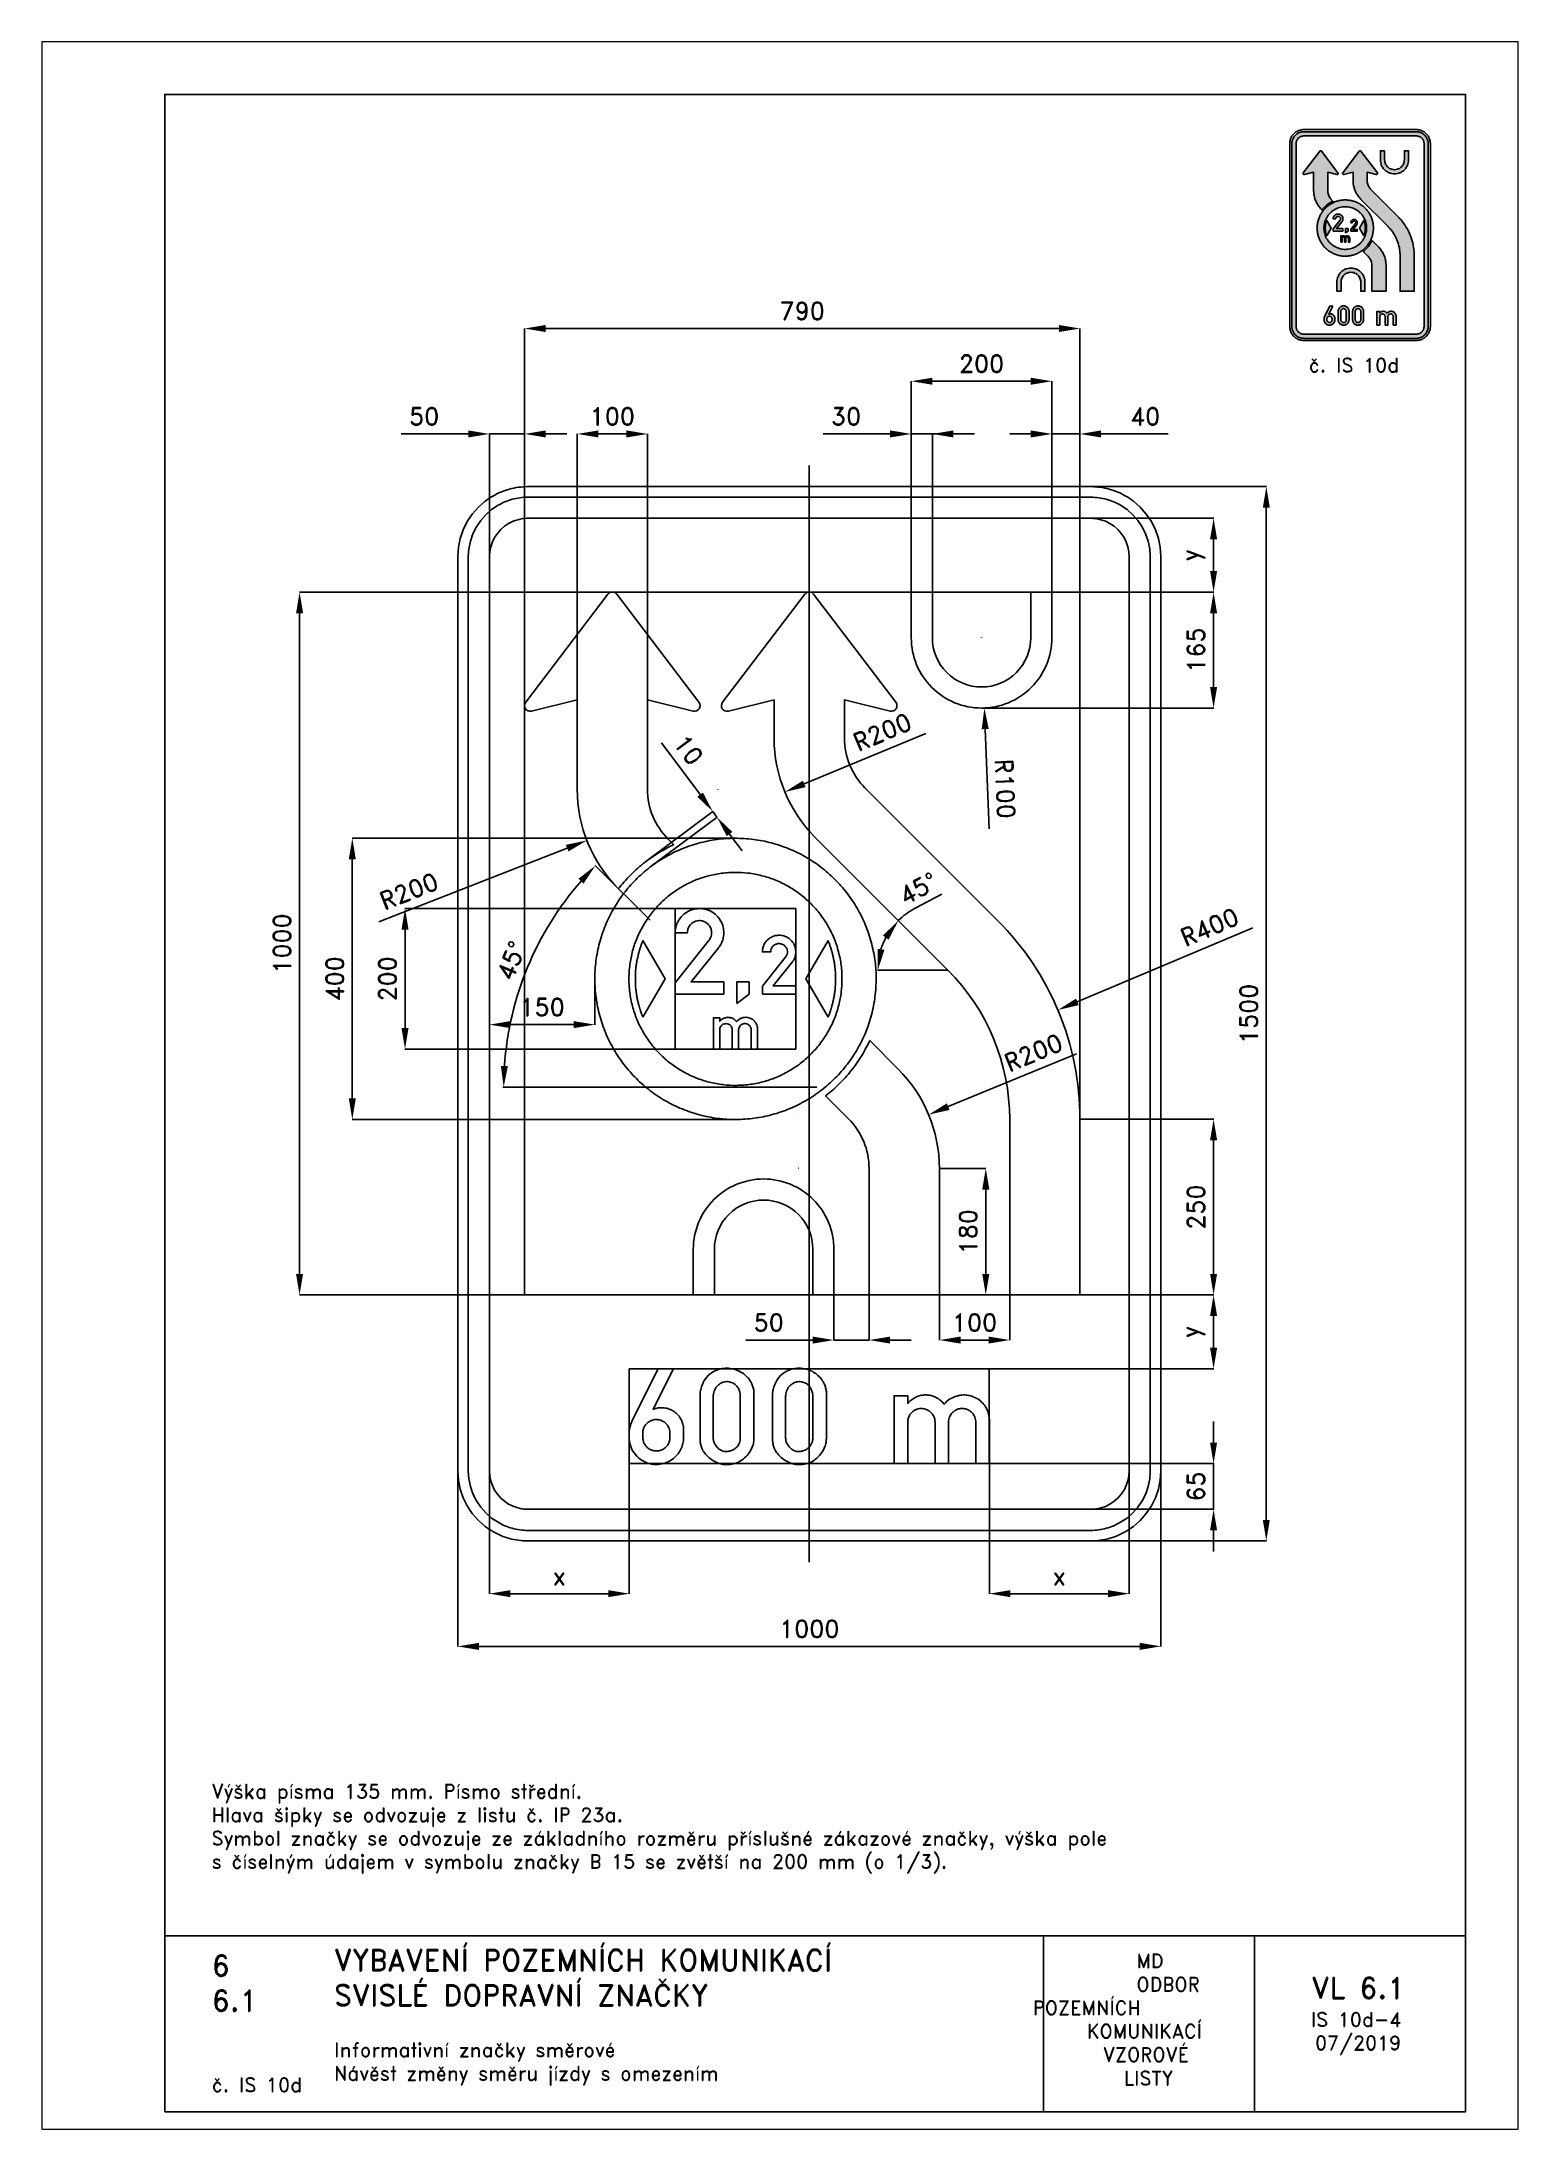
# Paper-space layout 'IS 10d-4' of a CAD drawing. Header units: millimetres. Extents: x 0 to 210, y 0 to 297.
# The model-space entities are those that its viewports show. They can reach past a viewport. Long polylines and large blocks are cut down to what shows.
import ezdxf

# ---------------------------------------------------------------- set-up
doc = ezdxf.new("R2010")
doc.units = ezdxf.units.MM
doc.header["$LTSCALE"] = 5
doc.linetypes.add('ČERCHOVANÁX2', pattern=[2, 1, -0.5, 0, -0.5])
doc.linetypes.add('ČÁRKOVANÁX2', pattern=[1.5, 1, -0.5])
for name, color, linetype in [('Kóty', 2, 'Continuous'), ('Rozpiska', 7, 'Continuous'), ('Značka', 7, 'Continuous')]:
    doc.layers.add(name, color=color, linetype=linetype)
doc.layers.add('Rámeček', color=6, linetype='Continuous', plot=False)
doc.styles.get("Standard").update_dxf_attribs({"font": 'romand.shx', "height": 25})
doc.dimstyles.get("Standard").update_dxf_attribs({"dimtxt": 25, "dimasz": 30, "dimexe": 0.18, "dimexo": 0.0625, "dimgap": 12.5, "dimtad": 1, "dimdec": 0, "dimzin": 0, "dimdsep": 46, "dimtxsty": 'Standard', "dimcen": 0.09, "dimadec": 0, "dimazin": 0, "dimtfac": 1, "dimtdec": 0, "dimtofl": 0, "dimtmove": 0, "dimatfit": 3, "dimfxl": 1, "dimtolj": 1, "dimtzin": 0, "dimarcsym": 0})

psp = doc.layouts.new('IS 10d-4')

# ---------------------------------------------------------------- texts
at = {"layer": 'Rozpiska', "color": 7, "attachment_point": 1}
for s, width, gutter_width, heights, insert, char_height in [('\\pi2.71429;č. IS 10d', 20, 125, [0], (177.5, 252), 2), ('Výška písma 135 mm. Písmo střední.\\PHlava šipky se odvozuje z listu č. IP 23a.{\\H1.83333x; }\\PSymbol značky se odvozuje ze základního rozměru příslušné zákazové značky, výška pole{\\H1.55556x; }\\Ps číselným údajem v symbolu značky B 15 se zvětší na 200 mm (o 1/3).{\\H1.83862x; }', 167.386, 100, [0], (24.15, 49.08), 2), ('6', 149.0422, 100, [0], (24.17, 24.77), 3), ('{\\C6;VYBAVENÍ POZEMNÍCH KOMUNIKACÍ\\P}SVISLÉ DOPRAVNÍ ZNAČKY{\\H1.34524x; }', 149.0422, 100, [0], (41.56, 25.56), 3), ('\\pi14.7414;{\\C6;MD\\P\\pi2.36044;}ODBOR POZEMNÍCH{\\H1.57143x; }\\P\\pi7.69378;KOMUNIKACÍ{\\H1.5x; }\\P\\pi9.97949;{\\C6;VZOROVÉ\\H1.47619x; \\H0.67742x;\\P\\pi12.93187;LISTY\\H1.26984x; }', 33.1018, 100, [0], (140.95, 24.95), 2), ('\\pi0.91452;{\\H1.5x;\\C6;VL 6.1\\P\\pi0.81925;\\H0.66667x;IS 10d-4\\H1.66666x; \\H0.6x;\\P\\pi1.4383;07/2019\\H1.80159x; }', 15.829, 100, [0], (179.66, 21.61), 2), ('6.1', 149.0422, 100, [0], (24.17, 19.78), 3), ('{\\C6;Informativní značky směrové\\P}Návěst změny směru jízdy s omezením{\\H1.83333x; }', 149.0422, 100, [0], (41.56, 12.29), 2), ('{\\C6;č. IS 10d}', 18.3305, 100, [2.67], (24.18, 7.3), 2)]:
    psp.add_mtext_dynamic_manual_height_columns(s, width=width, gutter_width=gutter_width, heights=heights, dxfattribs=dict(at, insert=insert, char_height=char_height))

msp = doc.modelspace()

# ---------------------------------------------------------------- texts
at = {"layer": 'Kóty', "char_height": 25, "attachment_point": 5}
for s, insert, rotation in [('\\A1;R200', (103.9, 400.9), 22.5178), ('\\A1;R200', (-569.3, 174.7), 21.3329), ('\\A1;45°', (154.8, 178.4), 27.6962)]:
    msp.add_mtext(s, dxfattribs=dict(at, insert=insert, rotation=rotation))

# ---------------------------------------------------------------- blocks, each defined once
blk = doc.blocks.new('*D0')
at = {"layer": 'Defpoints', "color": 0, "transparency": 16777216}
for p in [(-500, -630.3), (500, -630.3), (500, -900)]:
    blk.add_point(p, dxfattribs=at)
at = {"layer": 'Kóty', "color": 0, "lineweight": -2, "transparency": 16777216}
for p, q in [((-500, -630.3), (-500, -900.2)), ((500, -630.3), (500, -900.2)), ((-470, -900), (470, -900))]:
    blk.add_line(p, q, dxfattribs=at)
at = {"layer": 'Kóty', "color": 0, "transparency": 16777216}
for points in [[(-470, -895), (-470, -905), (-500, -900)], [(470, -895), (470, -905), (500, -900)]]:
    blk.add_solid(points, dxfattribs=at)
at = {"layer": 'Kóty', "color": 0, "transparency": 16777216, "insert": (0, -875), "char_height": 25, "attachment_point": 5}
blk.add_mtext('\\A1;1000', dxfattribs=at)
blk = doc.blocks.new('*D1')
at = {"layer": 'Defpoints', "color": 0, "transparency": 16777216}
for p in [(256.1, -640), (575, -640), (350.1, -705)]:
    blk.add_point(p, dxfattribs=at)
at = {"layer": 'Kóty', "color": 0, "lineweight": -2, "transparency": 16777216}
for p, q in [((575, -610), (575, -580)), ((256.2, -640), (575.2, -640)), ((350.2, -705), (575.2, -705)), ((575, -735), (575, -765))]:
    blk.add_line(p, q, dxfattribs=at)
at = {"layer": 'Kóty', "color": 0, "transparency": 16777216}
for points in [[(570, -610), (580, -610), (575, -640)], [(570, -735), (580, -735), (575, -705)]]:
    blk.add_solid(points, dxfattribs=at)
at = {"layer": 'Kóty', "color": 0, "transparency": 16777216, "insert": (550, -672.5), "char_height": 25, "attachment_point": 5, "rotation": 90}
blk.add_mtext('\\A1;65', dxfattribs=at)
blk = doc.blocks.new('*D2')
at = {"layer": 'Defpoints', "color": 0, "transparency": 16777216}
for p in [(368.1, 750), (337.4, -750), (650, -750)]:
    blk.add_point(p, dxfattribs=at)
at = {"layer": 'Kóty', "color": 0, "lineweight": -2, "transparency": 16777216}
for p, q in [((368.2, 750), (650.2, 750)), ((650, 720), (650, -720)), ((337.5, -750), (650.2, -750))]:
    blk.add_line(p, q, dxfattribs=at)
at = {"layer": 'Kóty', "color": 0, "transparency": 16777216}
for points in [[(645, 720), (655, 720), (650, 750)], [(645, -720), (655, -720), (650, -750)]]:
    blk.add_solid(points, dxfattribs=at)
at = {"layer": 'Kóty', "color": 0, "transparency": 16777216, "insert": (625, 0), "char_height": 25, "attachment_point": 5, "rotation": 90}
blk.add_mtext('\\A1;1500', dxfattribs=at)
blk = doc.blocks.new('*D4')
at = {"layer": 'Defpoints', "color": 0, "transparency": 16777216}
for p in [(385, 975), (-405, 600.132), (385, 600.0695)]:
    blk.add_point(p, dxfattribs=at)
at = {"layer": 'Kóty', "color": 0, "lineweight": -2, "transparency": 16777216}
for p, q in [((-405, 600.1945), (-405, 975.18)), ((-375, 975), (355, 975)), ((385, 600.132), (385, 975.18))]:
    blk.add_line(p, q, dxfattribs=at)
at = {"layer": 'Kóty', "color": 0, "transparency": 16777216}
for points in [[(-375, 980), (-375, 970), (-405, 975)], [(355, 980), (355, 970), (385, 975)]]:
    blk.add_solid(points, dxfattribs=at)
at = {"layer": 'Kóty', "color": 0, "transparency": 16777216, "insert": (-10, 1000), "char_height": 25, "attachment_point": 5}
blk.add_mtext('\\A1;790', dxfattribs=at)
blk = doc.blocks.new('*D5')
at = {"layer": 'Defpoints', "color": 0, "transparency": 16777216}
for p in [(385, -400), (575, -400), (256, -505)]:
    blk.add_point(p, dxfattribs=at)
at = {"layer": 'Kóty', "color": 0, "lineweight": -2, "transparency": 16777216}
for p, q in [((385.1, -400), (575.2, -400)), ((575, -475), (575, -430)), ((256.1, -505), (575.2, -505))]:
    blk.add_line(p, q, dxfattribs=at)
at = {"layer": 'Kóty', "color": 0, "transparency": 16777216}
for points in [[(570, -430), (580, -430), (575, -400)], [(570, -475), (580, -475), (575, -505)]]:
    blk.add_solid(points, dxfattribs=at)
at = {"layer": 'Kóty', "color": 0, "transparency": 16777216, "insert": (545.8, -452.5), "char_height": 25, "attachment_point": 5, "rotation": 90}
blk.add_mtext('\\A1;y', dxfattribs=at)
blk = doc.blocks.new('*D6')
at = {"layer": 'Defpoints', "color": 0, "transparency": 16777216}
for p in [(400, 705), (575, 705), (385, 600)]:
    blk.add_point(p, dxfattribs=at)
at = {"layer": 'Kóty', "color": 0, "lineweight": -2, "transparency": 16777216}
for p, q in [((400.1, 705), (575.2, 705)), ((575, 630), (575, 675)), ((385.1, 600), (575.2, 600))]:
    blk.add_line(p, q, dxfattribs=at)
at = {"layer": 'Kóty', "color": 0, "transparency": 16777216}
for points in [[(570, 675), (580, 675), (575, 705)], [(570, 630), (580, 630), (575, 600)]]:
    blk.add_solid(points, dxfattribs=at)
at = {"layer": 'Kóty', "color": 0, "transparency": 16777216, "insert": (545.8, 652.5), "char_height": 25, "attachment_point": 5, "rotation": 90}
blk.add_mtext('\\A1;y', dxfattribs=at)
blk = doc.blocks.new('*D7')
at = {"layer": 'Defpoints', "color": 0, "transparency": 16777216}
for p in [(-575, 149.7), (-190.7, 149.7), (-190.7, -50.3)]:
    blk.add_point(p, dxfattribs=at)
at = {"layer": 'Kóty', "color": 0, "lineweight": -2, "transparency": 16777216}
for p, q in [((-190.7, 149.7), (-575.2, 149.7)), ((-575, -20.3), (-575, 119.7)), ((-190.7, -50.3), (-575.2, -50.3))]:
    blk.add_line(p, q, dxfattribs=at)
at = {"layer": 'Kóty', "color": 0, "transparency": 16777216}
for points in [[(-580, 119.7), (-570, 119.7), (-575, 149.7)], [(-580, -20.3), (-570, -20.3), (-575, -50.3)]]:
    blk.add_solid(points, dxfattribs=at)
at = {"layer": 'Kóty', "color": 0, "transparency": 16777216, "insert": (-600, 49.7), "char_height": 25, "attachment_point": 5, "rotation": 90}
blk.add_mtext('\\A1;200', dxfattribs=at)
blk = doc.blocks.new('*D8')
at = {"layer": 'Defpoints', "color": 0, "transparency": 16777216}
for p in [(-650, 249.7), (-102.4, 249.7), (-103.9, -150.3)]:
    blk.add_point(p, dxfattribs=at)
at = {"layer": 'Kóty', "color": 0, "lineweight": -2, "transparency": 16777216}
for p, q in [((-102.4, 249.7), (-650.2, 249.7)), ((-650, -120.3), (-650, 219.7)), ((-103.9, -150.3), (-650.2, -150.3))]:
    blk.add_line(p, q, dxfattribs=at)
at = {"layer": 'Kóty', "color": 0, "transparency": 16777216}
for points in [[(-655, 219.7), (-645, 219.7), (-650, 249.7)], [(-655, -120.3), (-645, -120.3), (-650, -150.3)]]:
    blk.add_solid(points, dxfattribs=at)
at = {"layer": 'Kóty', "color": 0, "transparency": 16777216, "insert": (-675, 49.7), "char_height": 25, "attachment_point": 5, "rotation": 90}
blk.add_mtext('\\A1;400', dxfattribs=at)
blk = doc.blocks.new('*D9')
at = {"layer": 'Defpoints', "color": 0, "transparency": 16777216}
for p in [(-405, 600), (-725, -400), (-385.2, -400)]:
    blk.add_point(p, dxfattribs=at)
at = {"layer": 'Kóty', "color": 0, "lineweight": -2, "transparency": 16777216}
for p, q in [((-405.1, 600), (-725.2, 600)), ((-725, 570), (-725, -370)), ((-385.3, -400), (-725.2, -400))]:
    blk.add_line(p, q, dxfattribs=at)
at = {"layer": 'Kóty', "color": 0, "transparency": 16777216}
for points in [[(-730, 570), (-720, 570), (-725, 600)], [(-730, -370), (-720, -370), (-725, -400)]]:
    blk.add_solid(points, dxfattribs=at)
at = {"layer": 'Kóty', "color": 0, "transparency": 16777216, "insert": (-750, 100), "char_height": 25, "attachment_point": 5, "rotation": 90}
blk.add_mtext('\\A1;1000', dxfattribs=at)
blk = doc.blocks.new('*D10')
at = {"layer": 'Defpoints', "color": 0, "transparency": 16777216}
for p in [(-455, -650), (-256.029, -639.986), (-256.029, -825)]:
    blk.add_point(p, dxfattribs=at)
at = {"layer": 'Kóty', "color": 0, "lineweight": -2, "transparency": 16777216}
for p, q in [((-455, -650.0625), (-455, -825.18)), ((-256.029, -640.0485), (-256.029, -825.18)), ((-425, -825), (-286.029, -825))]:
    blk.add_line(p, q, dxfattribs=at)
at = {"layer": 'Kóty', "color": 0, "transparency": 16777216}
for points in [[(-425, -820), (-425, -830), (-455, -825)], [(-286.029, -820), (-286.029, -830), (-256.029, -825)]]:
    blk.add_solid(points, dxfattribs=at)
at = {"layer": 'Kóty', "color": 0, "transparency": 16777216, "insert": (-355.5145, -800), "char_height": 25, "attachment_point": 5}
blk.add_mtext('\\A1;x', dxfattribs=at)
blk = doc.blocks.new('*D11')
at = {"layer": 'Defpoints', "color": 0, "transparency": 16777216}
for p in [(256.1615, -640.0485), (455, -640.0485), (455, -825)]:
    blk.add_point(p, dxfattribs=at)
at = {"layer": 'Kóty', "color": 0, "lineweight": -2, "transparency": 16777216}
for p, q in [((256.1615, -640.111), (256.1615, -825.18)), ((455, -640.111), (455, -825.18)), ((286.1615, -825), (425, -825))]:
    blk.add_line(p, q, dxfattribs=at)
at = {"layer": 'Kóty', "color": 0, "transparency": 16777216}
for points in [[(286.1615, -820), (286.1615, -830), (256.1615, -825)], [(425, -820), (425, -830), (455, -825)]]:
    blk.add_solid(points, dxfattribs=at)
at = {"layer": 'Kóty', "color": 0, "transparency": 16777216, "insert": (355.58075, -800), "char_height": 25, "attachment_point": 5}
blk.add_mtext('\\A1;x', dxfattribs=at)
blk = doc.blocks.new('*D12')
at = {"layer": 'Defpoints', "color": 0, "transparency": 16777216}
for p in [(-455, 825), (-455, 600.1), (-405, 600)]:
    blk.add_point(p, dxfattribs=at)
at = {"layer": 'Kóty', "color": 0, "lineweight": -2, "transparency": 16777216}
for p, q in [((-485, 825), (-580.5, 825)), ((-455, 600.2), (-455, 825.2)), ((-405, 600.1), (-405, 825.2)), ((-375, 825), (-345, 825))]:
    blk.add_line(p, q, dxfattribs=at)
at = {"layer": 'Kóty', "color": 0, "transparency": 16777216}
for points in [[(-485, 830), (-485, 820), (-455, 825)], [(-375, 830), (-375, 820), (-405, 825)]]:
    blk.add_solid(points, dxfattribs=at)
at = {"layer": 'Kóty', "color": 0, "transparency": 16777216, "insert": (-547.7, 850), "char_height": 25, "attachment_point": 5}
blk.add_mtext('\\A1;50', dxfattribs=at)
blk = doc.blocks.new('*D13')
at = {"layer": 'Defpoints', "color": 0, "transparency": 16777216}
for p in [(385, 825), (345, 600), (385, 600)]:
    blk.add_point(p, dxfattribs=at)
at = {"layer": 'Kóty', "color": 0, "lineweight": -2, "transparency": 16777216}
for p, q in [((315, 825), (285, 825)), ((345, 600.1), (345, 825.2)), ((385, 600.1), (385, 825.2)), ((415, 825), (510.5, 825))]:
    blk.add_line(p, q, dxfattribs=at)
at = {"layer": 'Kóty', "color": 0, "transparency": 16777216}
for points in [[(315, 830), (315, 820), (345, 825)], [(415, 830), (415, 820), (385, 825)]]:
    blk.add_solid(points, dxfattribs=at)
at = {"layer": 'Kóty', "color": 0, "transparency": 16777216, "insert": (477.7, 850), "char_height": 25, "attachment_point": 5}
blk.add_mtext('\\A1;40', dxfattribs=at)
blk = doc.blocks.new('*D14')
at = {"layer": 'Defpoints', "color": 0, "transparency": 16777216}
for p in [(385, -149.993), (575, -149.993), (385, -399.993)]:
    blk.add_point(p, dxfattribs=at)
at = {"layer": 'Kóty', "color": 0, "lineweight": -2, "transparency": 16777216}
for p, q in [((385.0625, -149.993), (575.18, -149.993)), ((575, -369.993), (575, -179.993)), ((385.0625, -399.993), (575.18, -399.993))]:
    blk.add_line(p, q, dxfattribs=at)
at = {"layer": 'Kóty', "color": 0, "transparency": 16777216}
for points in [[(570, -179.993), (580, -179.993), (575, -149.993)], [(570, -369.993), (580, -369.993), (575, -399.993)]]:
    blk.add_solid(points, dxfattribs=at)
at = {"layer": 'Kóty', "color": 0, "transparency": 16777216, "insert": (550, -274.993), "char_height": 25, "attachment_point": 5, "rotation": 90}
blk.add_mtext('\\A1;250', dxfattribs=at)
blk = doc.blocks.new('*D15')
at = {"layer": 'Defpoints', "color": 0, "transparency": 16777216}
for p in [(185, -220), (251, -220), (185, -400)]:
    blk.add_point(p, dxfattribs=at)
at = {"layer": 'Kóty', "color": 0, "lineweight": -2, "transparency": 16777216}
for p, q in [((185.1, -220), (251.2, -220)), ((251, -370), (251, -250)), ((185.1, -400), (251.2, -400))]:
    blk.add_line(p, q, dxfattribs=at)
at = {"layer": 'Kóty', "color": 0, "transparency": 16777216}
for points in [[(246, -250), (256, -250), (251, -220)], [(246, -370), (256, -370), (251, -400)]]:
    blk.add_solid(points, dxfattribs=at)
at = {"layer": 'Kóty', "color": 0, "transparency": 16777216, "insert": (226, -310), "char_height": 25, "attachment_point": 5, "rotation": 90}
blk.add_mtext('\\A1;180', dxfattribs=at)
blk = doc.blocks.new('*D16')
at = {"layer": 'Defpoints', "color": 0, "transparency": 16777216}
for p in [(185.1, -400), (285, -400), (285, -464.2)]:
    blk.add_point(p, dxfattribs=at)
at = {"layer": 'Kóty', "color": 0, "lineweight": -2, "transparency": 16777216}
for p, q in [((185.1, -400.1), (185.1, -464.4)), ((285, -400.1), (285, -464.4)), ((215.1, -464.2), (255, -464.2))]:
    blk.add_line(p, q, dxfattribs=at)
at = {"layer": 'Kóty', "color": 0, "transparency": 16777216}
for points in [[(215.1, -459.2), (215.1, -469.2), (185.1, -464.2)], [(255, -459.2), (255, -469.2), (285, -464.2)]]:
    blk.add_solid(points, dxfattribs=at)
at = {"layer": 'Kóty', "color": 0, "transparency": 16777216, "insert": (235, -439.2), "char_height": 25, "attachment_point": 5}
blk.add_mtext('\\A1;100', dxfattribs=at)
blk = doc.blocks.new('*D17')
at = {"layer": 'Defpoints', "color": 0, "transparency": 16777216}
for p in [(35, -400), (85, -400), (35, -464.2)]:
    blk.add_point(p, dxfattribs=at)
at = {"layer": 'Kóty', "color": 0, "lineweight": -2, "transparency": 16777216}
for p, q in [((35, -400.1), (35, -464.4)), ((85, -400.1), (85, -464.4)), ((5, -464.2), (-90.5, -464.2)), ((115, -464.2), (145, -464.2))]:
    blk.add_line(p, q, dxfattribs=at)
at = {"layer": 'Kóty', "color": 0, "transparency": 16777216}
for points in [[(5, -459.2), (5, -469.2), (35, -464.2)], [(115, -459.2), (115, -469.2), (85, -464.2)]]:
    blk.add_solid(points, dxfattribs=at)
at = {"layer": 'Kóty', "color": 0, "transparency": 16777216, "insert": (-57.7, -439.2), "char_height": 25, "attachment_point": 5}
blk.add_mtext('\\A1;50', dxfattribs=at)
blk = doc.blocks.new('*D18')
at = {"layer": 'Defpoints', "color": 0, "transparency": 16777216}
for p in [(345, 600.007), (245, 435.007), (575, 435.007)]:
    blk.add_point(p, dxfattribs=at)
at = {"layer": 'Kóty', "color": 0, "lineweight": -2, "transparency": 16777216}
for p, q in [((345.0625, 600.007), (575.18, 600.007)), ((575, 570.007), (575, 465.007)), ((245.0625, 435.007), (575.18, 435.007))]:
    blk.add_line(p, q, dxfattribs=at)
at = {"layer": 'Kóty', "color": 0, "transparency": 16777216}
for points in [[(570, 570.007), (580, 570.007), (575, 600.007)], [(570, 465.007), (580, 465.007), (575, 435.007)]]:
    blk.add_solid(points, dxfattribs=at)
at = {"layer": 'Kóty', "color": 0, "transparency": 16777216, "insert": (550, 517.507), "char_height": 25, "attachment_point": 5, "rotation": 90}
blk.add_mtext('\\A1;165', dxfattribs=at)
blk = doc.blocks.new('*D19')
at = {"layer": 'Defpoints', "color": 0, "transparency": 16777216}
for p in [(145, 825), (145, 600), (175, 600)]:
    blk.add_point(p, dxfattribs=at)
at = {"layer": 'Kóty', "color": 0, "lineweight": -2, "transparency": 16777216}
for p, q in [((115, 825), (19.5, 825)), ((145, 600.1), (145, 825.2)), ((175, 600.1), (175, 825.2)), ((205, 825), (235, 825))]:
    blk.add_line(p, q, dxfattribs=at)
at = {"layer": 'Kóty', "color": 0, "transparency": 16777216}
for points in [[(115, 830), (115, 820), (145, 825)], [(205, 830), (205, 820), (175, 825)]]:
    blk.add_solid(points, dxfattribs=at)
at = {"layer": 'Kóty', "color": 0, "transparency": 16777216, "insert": (52.3, 850), "char_height": 25, "attachment_point": 5}
blk.add_mtext('\\A1;30', dxfattribs=at)
blk = doc.blocks.new('*D20')
at = {"layer": 'Defpoints', "color": 0, "transparency": 16777216}
for p in [(145, 900), (145, 600.0695), (345, 600.007)]:
    blk.add_point(p, dxfattribs=at)
at = {"layer": 'Kóty', "color": 0, "lineweight": -2, "transparency": 16777216}
for p, q in [((145, 600.132), (145, 900.18)), ((315, 900), (175, 900)), ((345, 600.0695), (345, 900.18))]:
    blk.add_line(p, q, dxfattribs=at)
at = {"layer": 'Kóty', "color": 0, "transparency": 16777216}
for points in [[(175, 905), (175, 895), (145, 900)], [(315, 905), (315, 895), (345, 900)]]:
    blk.add_solid(points, dxfattribs=at)
at = {"layer": 'Kóty', "color": 0, "transparency": 16777216, "insert": (245, 925), "char_height": 25, "attachment_point": 5}
blk.add_mtext('\\A1;200', dxfattribs=at)
blk = doc.blocks.new('*D21')
at = {"layer": 'Defpoints', "color": 0, "transparency": 16777216}
for p in [(353.6, 5.4), (-15, -150)]:
    blk.add_point(p, dxfattribs=at)
at = {"layer": 'Kóty', "color": 0, "lineweight": -2, "transparency": 16777216}
for p, q in [((630.6, 122.1), (381.2, 17)), ((-15.1, -150), (-14.9, -150)), ((-15, -150.1), (-15, -149.9))]:
    blk.add_line(p, q, dxfattribs=at)
at = {"layer": 'Kóty', "color": 0, "transparency": 16777216}
blk.add_solid([(379.3, 21.6), (383.2, 12.4), (353.6, 5.4)], dxfattribs=at)
at = {"layer": 'Kóty', "color": 0, "transparency": 16777216, "insert": (569.3, 123.5), "char_height": 25, "attachment_point": 5, "rotation": 22.8564}
blk.add_mtext('\\A1;R400', dxfattribs=at)
blk = doc.blocks.new('*D22')
at = {"layer": 'Defpoints', "color": 0, "transparency": 16777216}
for p in [(169.8, -143.5), (-15.2, -219.5)]:
    blk.add_point(p, dxfattribs=at)
at = {"layer": 'Kóty', "color": 0, "lineweight": -2, "transparency": 16777216}
for p, q in [((380, -57.1), (197.5, -132.1)), ((-15.3, -219.5), (-15.1, -219.5)), ((-15.2, -219.6), (-15.2, -219.4))]:
    blk.add_line(p, q, dxfattribs=at)
at = {"layer": 'Kóty', "color": 0, "transparency": 16777216}
blk.add_solid([(195.6, -127.4), (199.4, -136.7), (169.8, -143.5)], dxfattribs=at)
at = {"layer": 'Kóty', "color": 0, "transparency": 16777216, "insert": (318.8, -55.2), "char_height": 25, "attachment_point": 5, "rotation": 22.3381}
blk.add_mtext('\\A1;R200', dxfattribs=at)
blk = doc.blocks.new('*D23')
at = {"layer": 'Defpoints', "color": 0, "transparency": 16777216}
for p in [(-226.5, 132.9), (-375, 118.4), (-435.7, -104.2), (10.7, -104.2), (10.7, -104.2)]:
    blk.add_point(p, dxfattribs=at)
at = {"layer": 'Kóty', "color": 0, "lineweight": -2, "transparency": 16777216}
blk.add_line((-226.5, 133), (-304.4, 210.8), dxfattribs=at)
blk.add_arc((10.7, -104.2), 445.3, 138.8604, 176.1396, dxfattribs=at)
at = {"layer": 'Kóty', "color": 0, "transparency": 16777216}
for points in [[(-328.4, 192.2), (-321.1, 185.3), (-304.2, 210.7)], [(-428.7, -74.4), (-438.7, -74.1), (-434.7, -104.2)]]:
    blk.add_solid(points, dxfattribs=at)
at = {"layer": 'Kóty', "color": 0, "transparency": 16777216, "insert": (-423.9, 75.7), "char_height": 25, "attachment_point": 5, "rotation": 67.5}
blk.add_mtext('\\A1;45°', dxfattribs=at)
blk = doc.blocks.new('*D24')
at = {"layer": 'Defpoints', "color": 0, "transparency": 16777216}
for p in [(-230.1, 825), (-330.1, 446.7), (-230.1, 446.7)]:
    blk.add_point(p, dxfattribs=at)
at = {"layer": 'Kóty', "color": 0, "lineweight": -2, "transparency": 16777216}
for p, q in [((-330.1, 446.8), (-330.1, 825.2)), ((-300.1, 825), (-260.1, 825)), ((-230.1, 446.8), (-230.1, 825.2))]:
    blk.add_line(p, q, dxfattribs=at)
at = {"layer": 'Kóty', "color": 0, "transparency": 16777216}
for points in [[(-300.1, 830), (-300.1, 820), (-330.1, 825)], [(-260.1, 830), (-260.1, 820), (-230.1, 825)]]:
    blk.add_solid(points, dxfattribs=at)
at = {"layer": 'Kóty', "color": 0, "transparency": 16777216, "insert": (-280.1, 850), "char_height": 25, "attachment_point": 5}
blk.add_mtext('\\A1;100', dxfattribs=at)
blk = doc.blocks.new('*D25')
at = {"layer": 'Defpoints', "color": 0, "transparency": 16777216}
for p in [(245, 535.1), (249, 435.1)]:
    blk.add_point(p, dxfattribs=at)
at = {"layer": 'Kóty', "color": 0, "lineweight": -2, "transparency": 16777216}
for p, q in [((244.9, 535.1), (245.1, 535.1)), ((245, 535), (245, 535.2)), ((255.9, 263.3), (250.2, 405.1))]:
    blk.add_line(p, q, dxfattribs=at)
at = {"layer": 'Kóty', "color": 0, "transparency": 16777216}
blk.add_solid([(255.2, 405.3), (245.2, 404.9), (249, 435.1)], dxfattribs=at)
at = {"layer": 'Kóty', "color": 0, "transparency": 16777216, "insert": (278.6, 320.2), "char_height": 25, "attachment_point": 5, "rotation": 272.2901}
blk.add_mtext('\\A1;R100', dxfattribs=at)
blk = doc.blocks.new('*D26')
at = {"layer": 'Defpoints', "color": 0, "transparency": 16777216}
for p in [(-455, 44.5), (-305, 46.3), (-305, -15.4)]:
    blk.add_point(p, dxfattribs=at)
at = {"layer": 'Kóty', "color": 0, "lineweight": -2, "transparency": 16777216}
for p, q in [((-455, 44.4), (-455, -15.6)), ((-305, 46.2), (-305, -15.6)), ((-425, -15.4), (-335, -15.4))]:
    blk.add_line(p, q, dxfattribs=at)
at = {"layer": 'Kóty', "color": 0, "transparency": 16777216}
for points in [[(-425, -10.4), (-425, -20.4), (-455, -15.4)], [(-335, -10.4), (-335, -20.4), (-305, -15.4)]]:
    blk.add_solid(points, dxfattribs=at)
at = {"layer": 'Kóty', "color": 0, "transparency": 16777216, "insert": (-380, 9.6), "char_height": 25, "attachment_point": 5}
blk.add_mtext('\\A1;150', dxfattribs=at)
blk = doc.blocks.new('*D27')
at = {"layer": 'Defpoints', "color": 0, "transparency": 16777216}
for p in [(-137.3, 287.8), (-230.7, 218), (-224.7, 210)]:
    blk.add_point(p, dxfattribs=at)
at = {"layer": 'Kóty', "color": 0, "lineweight": -2, "transparency": 16777216}
for p, q in [((-155.2, 311.8), (-210.2, 385.4)), ((-230.6, 218.1), (-137.2, 287.9)), ((-224.7, 210), (-131.2, 279.9)), ((-113.4, 255.7), (-95.4, 231.7))]:
    blk.add_line(p, q, dxfattribs=at)
at = {"layer": 'Kóty', "color": 0, "transparency": 16777216}
for points in [[(-151.2, 314.8), (-159.3, 308.8), (-137.3, 287.8)], [(-109.4, 258.7), (-117.4, 252.7), (-131.3, 279.7)]]:
    blk.add_solid(points, dxfattribs=at)
at = {"layer": 'Kóty', "color": 0, "transparency": 16777216, "insert": (-171.7, 375.6), "char_height": 25, "attachment_point": 5, "rotation": 306.7462}
blk.add_mtext('\\A1;10', dxfattribs=at)

# ---------------------------------------------------------------- dimensions: what is measured, and where the dimension line sits
at = {"layer": 'Kóty'}
for base, p1, p2, picture, middle in [((385, 975), (-405, 600.1), (385, 600.1), '*D4', (-10, 1000)), ((145, 900), (345, 600), (145, 600.1), '*D20', (245, 925)), ((-455, 825), (-405, 600), (-455, 600.1), '*D12', (-547.7, 850)), ((-230.1, 825), (-330.1, 446.7), (-230.1, 446.7), '*D24', (-280.1, 850)), ((145, 825), (175, 600), (145, 600), '*D19', (52.3, 850)), ((385, 825), (345, 600), (385, 600), '*D13', (477.7, 850)), ((-305, -15.4), (-455, 44.5), (-305, 46.3), '*D26', (-380, 9.6)), ((35, -464.2), (85, -400), (35, -400), '*D17', (-57.7, -439.2)), ((285, -464.2), (185.1, -400), (285, -400), '*D16', (235, -439.2)), ((500, -900), (-500, -630.3), (500, -630.3), '*D0', (0, -875))]:
    dim = msp.add_linear_dim(base=base, p1=p1, p2=p2, dimstyle='Standard', dxfattribs=at)
    dim.commit()
    dim.dimension.update_dxf_attribs({"geometry": picture, "text_midpoint": middle})
for base, p1, p2, picture, middle in [((650, -750), (368.1, 750), (337.4, -750), '*D2', (625, 0)), ((-725, -400), (-405, 600), (-385.2, -400), '*D9', (-750, 100)), ((575, 435), (345, 600), (245, 435), '*D18', (550, 517.5)), ((-650, 249.7), (-103.9, -150.3), (-102.4, 249.7), '*D8', (-675, 49.7)), ((-575, 149.7), (-190.7, -50.3), (-190.7, 149.7), '*D7', (-600, 49.7)), ((575, -150), (385, -400), (385, -150), '*D14', (550, -275)), ((251, -220), (185, -400), (185, -220), '*D15', (226, -310)), ((575, -640), (350.1, -705), (256.1, -640), '*D1', (550, -672.5))]:
    dim = msp.add_linear_dim(base=base, p1=p1, p2=p2, angle=90, dimstyle='Standard', dxfattribs=at)
    dim.commit()
    dim.dimension.update_dxf_attribs({"geometry": picture, "text_midpoint": middle})
for base, p1, p2, picture, middle in [((575, 705), (385, 600), (400, 705), '*D6', (545.8, 652.5)), ((575, -400), (256, -505), (385, -400), '*D5', (545.8, -452.5))]:
    dim = msp.add_linear_dim(base=base, p1=p1, p2=p2, angle=90, text='y', dimstyle='Standard', dxfattribs=at)
    dim.commit()
    dim.dimension.update_dxf_attribs({"geometry": picture, "text_midpoint": middle})
dim = msp.add_radius_dim(center=(245, 535.1), mpoint=(249, 435.1), dimstyle='Standard', dxfattribs=at)
dim.commit()
dim.dimension.update_dxf_attribs({"geometry": '*D25', "text_midpoint": (278.6, 320.2)})
dim = msp.add_aligned_dim(p1=(-224.7, 210), p2=(-230.7, 218), distance=-116.6, dimstyle='Standard', dxfattribs=at)
dim.commit()
dim.dimension.update_dxf_attribs({"geometry": '*D27', "text_midpoint": (-171.7, 375.6)})
dim = msp.add_angular_dim_2l(base=(-375, 118.4), line1=((10.7, -104.2), (-435.7, -104.2)), line2=((10.7, -104.2), (-226.5, 132.9)), dimstyle='Standard', dxfattribs=at)
dim.commit()
dim.dimension.update_dxf_attribs({"geometry": '*D23', "text_midpoint": (-423.9, 75.7)})
for center, mpoint, picture, middle in [((-15, -150), (353.6, 5.4), '*D21', (579.1, 100.4)), ((-15.2, -219.5), (169.8, -143.5), '*D22', (328.3, -78.3))]:
    dim = msp.add_radius_dim(center=center, mpoint=mpoint, dimstyle='Standard', dxfattribs=at)
    dim.commit()
    dim.dimension.update_dxf_attribs({"geometry": picture, "text_midpoint": middle, "dimtype": 164})
for base, p1, p2, picture, middle in [((-256, -825), (-455, -650), (-256, -640), '*D10', (-355.5, -800)), ((455, -825), (256.2, -640), (455, -640), '*D11', (355.6, -800))]:
    dim = msp.add_linear_dim(base=base, p1=p1, p2=p2, text='x', dimstyle='Standard', dxfattribs=at)
    dim.commit()
    dim.dimension.update_dxf_attribs({"geometry": picture, "text_midpoint": middle})

# ---------------------------------------------------------------- linework, layer by layer
at = {"layer": 'Kóty'}
for p, q in [((165.9, 398.9), (-7.2, 327.1)), ((-130.2, 319.4), (-130, 319.4)), ((-130.1, 319.3), (-130.1, 319.5)), ((-612.4, 131), (-344.4, 235.7)), ((150.8, 150.4), (188.3, 170.1)), ((106.3, 62.1), (97.2, 62.1))]:
    msp.add_line(p, q, dxfattribs=at)
for points in [[(-455, 825), (-405, 825)], [(145, 825), (185, 825)], [(345, 825), (385, 825)], [(-131.3, 279.7), (-137.3, 287.8)], [(197.1, 62.1), (106.3, 62.1)], [(10.7, -104.2), (-435.7, -104.2)], [(35, -464.2), (85, -464.2)], [(575, -705), (575, -640)]]:
    msp.add_lwpolyline(points, dxfattribs=at)
for start, end in [(117.6962, 135), (152.3038, 162.6962)]:
    msp.add_arc((197.1, 62.1), 99.7, start, end, dxfattribs=at)
for points in [[(-9.1, 331.7), (-5.2, 322.5), (-34.9, 315.6)], [(-346.2, 240.4), (-342.5, 231.1), (-316.4, 246.6)], [(104.8, 111.4), (112.9, 105.5), (126.6, 132.6)], [(106.9, 91), (97, 92.5), (97.4, 62.1)]]:
    msp.add_solid(points, dxfattribs=at)
at = {"layer": 'Značka', "color": 6, "linetype": 'ČERCHOVANÁX2', "ltscale": 5}
msp.add_lwpolyline([(0, -780), (0, 780)], dxfattribs=at)
msp.add_lwpolyline([(0, -780), (0, 780)], dxfattribs=at)
at = {"layer": 'Značka', "color": 5}
for points in [[(-400, -750), (-400.4, -750), (-400.8, -750, -0.032179), (-413.7, -749.1, -0.035424), (-426.4, -746.5, -0.036246), (-438.7, -742.3, -0.034396), (-450.2, -736.5, -0.033694), (-461, -729.3), (-470.7, -720.7), (-479.3, -711), (-486.5, -700.2), (-492.3, -688.7), (-496.5, -676.4), (-499.1, -663.7), (-500, -650.8), (-500, -650.4), (-500, -650), (-500, 650), (-500, 650.4), (-500, 650.8), (-499.1, 663.7), (-496.5, 676.4), (-492.3, 688.7), (-486.5, 700.2), (-479.3, 711), (-470.7, 720.7), (-461, 729.3, -0.034244), (-450.2, 736.5, -0.034051), (-438.6, 742.3, -0.03338), (-426.4, 746.5, -0.034137), (-413.7, 749.1, -0.036748), (-400.8, 750), (-400.4, 750), (-400, 750), (400, 750), (400.4, 750), (400.8, 750, -0.032178), (413.7, 749.1, -0.035432), (426.4, 746.5, -0.036261), (438.7, 742.3, -0.034399), (450.2, 736.5, -0.033703), (461, 729.3), (470.7, 720.7), (479.3, 711), (486.5, 700.2), (492.3, 688.7), (496.5, 676.4), (499.1, 663.7), (500, 650.8), (500, 650.4), (500, 650), (500, -650), (500, -650.4), (500, -650.8), (499.1, -663.7), (496.5, -676.4), (492.3, -688.7), (486.5, -700.2), (479.3, -711), (470.7, -720.7), (461, -729.3), (450.2, -736.5, -0.034044), (438.6, -742.3, -0.033376), (426.4, -746.5, -0.034135), (413.7, -749.1, -0.036747), (400.8, -750), (400.4, -750), (400, -750), (-400, -750)], [(-400, -735), (-400.3, -735), (-400.7, -735, -0.032173), (-411.6, -734.2, -0.035444), (-422.4, -732, -0.036258), (-432.9, -728.5, -0.034455), (-442.7, -723.5), (-451.9, -717.4), (-460.1, -710.1), (-467.4, -701.9), (-473.5, -692.7), (-478.4, -682.9), (-482, -672.4), (-484.3, -661.6), (-485, -650.7), (-485, -650.3), (-485, -650), (-485, 650), (-485, 650.3), (-485, 650.7), (-484.2, 661.6), (-482, 672.4), (-478.5, 682.9), (-473.5, 692.7), (-467.4, 701.8), (-460.1, 710.1), (-451.9, 717.4), (-442.7, 723.5, -0.034057), (-432.9, 728.4, -0.033387), (-422.4, 732, -0.034122), (-411.6, 734.3, -0.036748), (-400.7, 735), (-400.3, 735), (-400, 735), (400, 735), (400.3, 735), (400.7, 735, -0.032167), (411.6, 734.2, -0.03544), (422.4, 732, -0.036252), (432.9, 728.5, -0.034463), (442.7, 723.5), (451.9, 717.4), (460.1, 710.1), (467.4, 701.9), (473.5, 692.7), (478.4, 682.8), (482, 672.4), (484.3, 661.6), (485, 650.7), (485, 650.3), (485, 650), (485, -650), (485, -650.3), (485, -650.7), (484.2, -661.6), (482, -672.4), (478.5, -682.9), (473.5, -692.7), (467.4, -701.9), (460.1, -710.1), (451.9, -717.4), (442.7, -723.5), (432.9, -728.4, -0.033391), (422.4, -732, -0.034128), (411.6, -734.3, -0.036747), (400.7, -735), (400.3, -735), (400, -735), (-400, -735)], [(-400, -705), (400, -705), (400.2, -705), (400.4, -705, 0.032183), (407.5, -704.5, 0.035436), (414.5, -703.1, 0.036251), (421.3, -700.8), (427.6, -697.6), (433.5, -693.6), (438.9, -688.9), (443.6, -683.6), (447.6, -677.6), (450.8, -671.3), (453, -664.5), (454.5, -657.5), (455, -650.4), (455, -650.2), (455, -650), (455, 650), (455, 650.2), (455, 650.4), (454.5, 657.5), (453, 664.5), (450.8, 671.3), (447.6, 677.6), (443.6, 683.5), (438.9, 688.9), (433.5, 693.6), (427.6, 697.6), (421.3, 700.8), (414.5, 703, 0.034117), (407.5, 704.5, 0.036755), (400.4, 705), (400.2, 705), (400, 705), (-400, 705), (-400.2, 705), (-400.4, 705, 0.032174), (-407.5, 704.5, 0.035422), (-414.5, 703, 0.03625), (-421.3, 700.8), (-427.6, 697.6), (-433.5, 693.6), (-438.9, 688.9), (-443.6, 683.5), (-447.6, 677.6), (-450.8, 671.3), (-453, 664.5), (-454.5, 657.5), (-455, 650.4), (-455, 650.2), (-455, 650), (-455, -650), (-455, -650.2), (-455, -650.4), (-454.5, -657.5), (-453, -664.5), (-450.8, -671.3), (-447.6, -677.6), (-443.6, -683.6), (-438.9, -688.9), (-433.5, -693.6), (-427.6, -697.6), (-421.3, -700.7), (-414.5, -703.1, 0.034136), (-407.5, -704.5, 0.036757), (-400.4, -705), (-400.2, -705), (-400, -705)], [(-50.1, 392.1), (-50.1, 446.7), (-115.1, 430.7, -0.707858), (-123.4, 443.3), (-6.5, 596.9, -0.495587), (6.2, 596.9), (123.1, 443.3, -0.707858), (114.8, 430.7), (49.9, 446.7), (49.9, 392.2, 0.198744), (79.2, 321.5), (267.8, 132.8, -0.198912), (385, -150), (385, -400), (285, -400), (285, -150, 0.198912), (197.1, 62.1), (8.5, 250.8, -0.198751), (-50.1, 392.1)], [(-190.7, 28), (-190.7, 44.2), (-143.4, 103.6, 0.004071), (-142.8, 104.5, 0.012139), (-142.1, 105.4, 0.08299), (-139.5, 110.7, 0.094408), (-139, 116.7, 0.092134), (-140.2, 122, 0.08404), (-143.3, 126.7, 0.098137), (-148.6, 130.8, 0.106051), (-155.1, 132.6, 0.106168), (-161.7, 131.7, 0.099954), (-167.5, 128.3, 0.083722), (-171.1, 124.2, 0.091648), (-173, 119.1, 0.026146), (-173.3, 117.2, 0.008682), (-173.5, 115.4), (-190.7, 115.4, -0.003377), (-190.6, 117, -0.010131), (-190.6, 118.6, -0.059422), (-189.1, 125.9, -0.058235), (-186, 132.6, -0.072151), (-180.3, 140.1, -0.072222), (-172.7, 145.5, -0.061479), (-165.4, 148.5, -0.059941), (-157.6, 149.7, -0.083063), (-146.4, 148.4, -0.087047), (-136.3, 143.5, -0.087765), (-128.2, 135.7, -0.087799), (-123.2, 125.6, -0.068484), (-121.7, 117, -0.062422), (-122.4, 108.3, -0.05069), (-124.3, 101.8, -0.061844), (-127.6, 96, -0.008353), (-128.2, 95.1, -0.002783), (-128.9, 94.2), (-168.1, 45.3), (-121.8, 45.3), (-121.8, 28), (-190.7, 28)], [(-236.6, -4.9), (-205, 49.7), (-236.6, 104.2), (-236.7, 104.1), (-236.7, 104.1), (-236.9, 103.7), (-237, 103.4), (-237.2, 102.9), (-237.4, 102.5, 0.008441), (-239, 98.1, 0.010131), (-240.5, 93.7, 0.009595), (-241.9, 89.3, 0.006815), (-243.1, 84.7, 0.006632), (-244.1, 80.2, 0.009046), (-245.1, 75.7, 0.009795), (-245.9, 71.1, 0.008885), (-246.5, 66.4, 0.008869), (-247, 61.8, 0.009745), (-247.3, 57.1, 0.009043), (-247.4, 52.5, 0.006757), (-247.4, 47.8, 0.006755), (-247.3, 43.2, 0.009039), (-247, 38.5, 0.009746), (-246.6, 33.9, 0.008884), (-246, 29.2, 0.00889), (-245.3, 24.6, 0.009763), (-244.4, 20.1, 0.009034), (-243.3, 15.5, 0.006697), (-242.1, 11, 0.005982), (-240.9, 7, 0.007979), (-239.6, 3, 0.007189), (-238.5, -0.2, 0.007211), (-237.3, -3.3), (-237, -4.1), (-236.6, -4.9)], [(-66.7, 28), (-66.7, 39.1), (-34.2, 80, 0.004071), (-33.8, 80.6, 0.012139), (-33.3, 81.2, 0.08299), (-31.6, 84.9, 0.094408), (-31.2, 89, 0.092134), (-32, 92.7, 0.08404), (-34.1, 95.8, 0.098137), (-37.8, 98.7, 0.106051), (-42.2, 99.9, 0.106168), (-46.8, 99.3, 0.099954), (-50.8, 97, 0.083722), (-53.3, 94.1, 0.091648), (-54.6, 90.6, 0.026146), (-54.8, 89.4, 0.008682), (-54.9, 88.1), (-66.7, 88.1, -0.003377), (-66.7, 89.2, -0.010131), (-66.6, 90.3, -0.059422), (-65.6, 95.3, -0.058235), (-63.5, 99.9, -0.072151), (-59.6, 105, -0.072222), (-54.3, 108.8, -0.061479), (-49.3, 110.9, -0.059941), (-44, 111.7, -0.083063), (-36.3, 110.8, -0.087047), (-29.3, 107.4, -0.087765), (-23.7, 102, -0.087799), (-20.3, 95.1, -0.068484), (-19.3, 89.2, -0.062422), (-19.8, 83.2, -0.05069), (-21.1, 78.7, -0.061844), (-23.3, 74.7, -0.008353), (-23.8, 74.1, -0.002783), (-24.2, 73.5), (-51.2, 39.9), (-19.3, 39.9), (-19.3, 28), (-66.7, 28)], [(26.6, -4.9), (-5, 49.7), (26.6, 104.2), (26.7, 104.1), (26.7, 104.1), (26.9, 103.7), (27, 103.4), (27.2, 102.9), (27.4, 102.5, -0.008441), (29, 98.1, -0.010131), (30.5, 93.7, -0.009595), (31.9, 89.3, -0.006815), (33.1, 84.7, -0.006632), (34.1, 80.2, -0.009046), (35.1, 75.7, -0.009795), (35.9, 71.1, -0.008885), (36.5, 66.4, -0.008869), (37, 61.8, -0.009745), (37.3, 57.1, -0.009043), (37.4, 52.5, -0.006757), (37.4, 47.8, -0.006755), (37.3, 43.2, -0.009039), (37, 38.5, -0.009746), (36.6, 33.9, -0.008884), (36, 29.2, -0.00889), (35.3, 24.6, -0.009763), (34.4, 20.1, -0.009034), (33.3, 15.5, -0.006697), (32.1, 11, -0.005982), (30.9, 7, -0.007979), (29.6, 3, -0.007189), (28.5, -0.2, -0.007211), (27.3, -3.3), (27, -4.1), (26.6, -4.9)], [(-136.4, -50.3), (-136.4, -5.6), (-127.4, -5.6), (-127.4, -10.6, -0.003192), (-126.9, -10, -0.009567), (-126.4, -9.5, -0.0538), (-124, -7.5, -0.054629), (-121.1, -6.1, -0.049773), (-118.4, -5.3, -0.049909), (-115.6, -5, -0.044596), (-113.1, -5.2, -0.045347), (-110.7, -5.9, -0.041532), (-108.5, -6.8, -0.034771), (-106.5, -8.2, -0.023454), (-105.3, -9, -0.033511), (-104.3, -10, -0.015001), (-103.9, -10.6, -0.004979), (-103.4, -11.2, -0.003807), (-102.9, -10.6, -0.011411), (-102.3, -10, -0.072056), (-99, -7.3, -0.066461), (-95, -5.7, -0.035519), (-92.8, -5.2, -0.035837), (-90.6, -5, -0.050519), (-87.4, -5.3, -0.049652), (-84.3, -6.2, -0.068284), (-80.4, -8.3, -0.073295), (-77.3, -11.4, -0.056851), (-75.4, -14.3, -0.048832), (-74.2, -17.6, -0.019163), (-73.9, -18.8, -0.025008), (-73.7, -20, -0.009364), (-73.7, -20.6), (-73.6, -21.1), (-73.6, -50.3), (-82.6, -50.3), (-82.6, -22.9), (-82.6, -22.6, 0.007572), (-82.6, -22.2, 0.050214), (-82.9, -20.6, 0.050892), (-83.5, -19, 0.067722), (-84.8, -17.1, 0.066947), (-86.5, -15.6, 0.073523), (-88.7, -14.4, 0.074318), (-91.2, -14, 0.080744), (-93.9, -14.2, 0.08067), (-96.4, -15.4, 0.070504), (-98.2, -16.8, 0.07539), (-99.5, -18.8, 0.050747), (-100.1, -20.4, 0.032977), (-100.5, -22.1), (-100.5, -22.3), (-100.5, -22.6), (-100.5, -50.3), (-109.5, -50.3), (-109.5, -22.7), (-109.5, -22.4, 0.009724), (-109.5, -22, 0.073755), (-110, -19.8, 0.069017), (-111.2, -17.7, 0.074723), (-112.9, -15.9, 0.073776), (-115.1, -14.7, 0.089058), (-118.2, -14, 0.093654), (-121.3, -14.4, 0.073311), (-123.4, -15.4, 0.071137), (-125.2, -17, 0.077006), (-126.6, -19.2, 0.077985), (-127.3, -21.7, 0.008047), (-127.4, -22.1), (-127.4, -22.4), (-127.4, -50.3), (-136.4, -50.3)], [(-155.3, -544.1), (-155.3, -542.9), (-155.3, -541.7, -0.049022), (-154.4, -534.3, -0.049993), (-152.1, -527.2, -0.079538), (-145.8, -517, -0.089085), (-136.7, -509.4, -0.059795), (-129.8, -506.2, -0.052017), (-122.2, -504.6, -0.062017), (-112.4, -504.6, -0.064499), (-102.9, -507, -0.055438), (-95.5, -510.7, -0.055482), (-89.2, -515.9, -0.051107), (-84.5, -521.5, -0.054896), (-81.1, -528, -0.045236), (-79.4, -533.5, -0.045981), (-78.7, -539.3, -0.0123), (-78.7, -541.3), (-78.7, -543.3), (-78.7, -602.1), (-78.7, -603.3), (-78.7, -604.5, -0.051778), (-79.6, -611.5, -0.049695), (-81.9, -618.2, -0.066797), (-87, -626.7, -0.065904), (-94, -633.5, -0.0611), (-101.6, -638.2, -0.064143), (-110.1, -640.8, -0.069661), (-119.9, -641.3, -0.06745), (-129.5, -639.2, -0.056809), (-137.2, -635.5, -0.049586), (-144, -630.3, -0.048054), (-149.1, -624.8, -0.065884), (-152.9, -618.2, -0.05477), (-154.6, -612.3, -0.04236), (-155.3, -606.2), (-155.3, -604.1), (-155.3, -602.1), (-155.3, -544.1)], [(-52.3, -544.1), (-52.3, -542.9), (-52.3, -541.7, -0.049022), (-51.4, -534.3, -0.049993), (-49, -527.2, -0.079538), (-42.8, -517, -0.089085), (-33.7, -509.4, -0.059795), (-26.8, -506.2, -0.052017), (-19.2, -504.6, -0.062017), (-9.4, -504.6, -0.064499), (0.1, -507, -0.05544), (7.5, -510.7, -0.055487), (13.8, -515.9, -0.051106), (18.5, -521.5, -0.054889), (21.9, -528, -0.045226), (23.6, -533.5, -0.045981), (24.3, -539.3), (24.3, -541.3), (24.3, -543.3), (24.3, -602.1), (24.3, -603.3), (24.3, -604.5, -0.051778), (23.4, -611.5, -0.049683), (21.1, -618.2, -0.066797), (16.1, -626.7, -0.065904), (9, -633.5, -0.0611), (1.4, -638.2, -0.064143), (-7.1, -640.8, -0.069661), (-16.9, -641.3, -0.06745), (-26.5, -639.2, -0.056809), (-34.2, -635.5, -0.049586), (-41, -630.3, -0.048054), (-46.1, -624.8, -0.065884), (-49.8, -618.2, -0.05477), (-51.6, -612.3, -0.04236), (-52.3, -606.2), (-52.3, -604.1), (-52.3, -602.1), (-52.3, -544.1)], [(-193.2, -505), (-222.2, -562.7, -0.003001), (-220.5, -562.2, -0.008985), (-218.9, -561.7, -0.039141), (-213.6, -560.6, -0.045943), (-208.2, -560.5, -0.066128), (-200.9, -561.8, -0.062058), (-194, -565, -0.06447), (-187.8, -569.7, -0.06745), (-183, -575.9, -0.060647), (-180.2, -582.2, -0.062967), (-179, -589), (-178.9, -589.7), (-178.9, -590.5), (-178.9, -603.5), (-178.9, -604.5), (-178.9, -605.4, -0.057602), (-180.2, -613, -0.056114), (-183, -620.2, -0.065552), (-188.2, -627.8, -0.061129), (-195.2, -634, -0.069333), (-204.6, -639, -0.074502), (-215, -641.1, -0.086606), (-227.3, -640, -0.08533), (-238.6, -634.9, -0.080119), (-247.4, -627.1, -0.076176), (-253.4, -617, -0.044511), (-255.3, -611.2, -0.055004), (-256.1, -605.2), (-256.1, -604.3), (-256.1, -603.5), (-256.1, -594.5), (-256, -593.8), (-256, -593, -0.015257), (-255.6, -590, -0.023882), (-254.9, -587, -0.024154), (-254.1, -584.2, -0.019814), (-253, -581.5), (-252.6, -580.6), (-252.2, -579.7), (-215, -505), (-193.2, -505)], [(-136.7, -544.1), (-136.7, -602.1), (-136.7, -602.9), (-136.7, -603.7, 0.073867), (-135.8, -608.7, 0.059513), (-133.5, -613.4, 0.070723), (-129.7, -618.2, 0.094581), (-124.6, -621.5, 0.108403), (-117.9, -622.8, 0.087555), (-110.9, -621.5, 0.078161), (-105.5, -618.6, 0.088163), (-101.3, -614.2, 0.06177), (-99.3, -610.5, 0.061186), (-98.3, -606.5, 0.025171), (-98.1, -604.3), (-98.1, -602.1), (-98.1, -544.1), (-98.2, -542.2, 0.016508), (-98.4, -540.3, 0.058315), (-99.7, -535.5, 0.064731), (-102.1, -531.2, 0.088092), (-106.7, -526.6, 0.09789), (-112.5, -523.9, 0.099847), (-119.1, -523.5, 0.088272), (-125.4, -525.5, 0.07416), (-130.1, -528.7, 0.07567), (-133.6, -533.1, 0.052593), (-135.3, -536.7, 0.046072), (-136.3, -540.6, 0.014312), (-136.6, -542.4), (-136.7, -544.1)], [(-33.7, -544.1), (-33.7, -602.1), (-33.7, -602.9), (-33.7, -603.7, 0.073867), (-32.8, -608.7, 0.059513), (-30.5, -613.4, 0.070723), (-26.7, -618.2, 0.094581), (-21.6, -621.5, 0.108403), (-14.9, -622.8, 0.087555), (-7.9, -621.5, 0.078161), (-2.4, -618.6, 0.088163), (1.7, -614.2, 0.06177), (3.7, -610.5, 0.061186), (4.7, -606.5, 0.025171), (4.9, -604.3), (5, -602.1), (5, -544.1), (4.8, -542.2), (4.6, -540.3, 0.058315), (3.3, -535.5, 0.064731), (0.9, -531.2, 0.088092), (-3.6, -526.6, 0.09789), (-9.5, -523.9, 0.099847), (-16.1, -523.5, 0.088272), (-22.4, -525.5, 0.07416), (-27.1, -528.7, 0.07567), (-30.6, -533.1, 0.052593), (-32.3, -536.7, 0.046072), (-33.3, -540.6), (-33.6, -542.4), (-33.7, -544.1)], [(120.7, -640), (120.7, -543.5), (140.1, -543.5), (140.1, -554.3), (141.2, -553.1), (142.2, -551.9, -0.053803), (147.5, -547.6, -0.054632), (153.6, -544.6, -0.049768), (159.4, -542.8, -0.049909), (165.5, -542.3, -0.044598), (170.8, -542.7, -0.045341), (176.1, -544.1, -0.041529), (180.8, -546.2, -0.034768), (185.3, -549, -0.023463), (187.7, -550.9, -0.033521), (189.9, -553.1), (190.9, -554.3), (191.8, -555.6), (193, -554.2), (194.2, -552.9, -0.072058), (201.4, -547.3, -0.066464), (209.9, -543.8, -0.035522), (214.7, -542.7, -0.03584), (219.5, -542.3, -0.050517), (226.3, -542.9, -0.04965), (233, -544.8, -0.068282), (241.5, -549.3, -0.073293), (248.3, -556, -0.056857), (252.3, -562.4, -0.048826), (254.9, -569.4), (255.5, -572, -0.025007), (255.9, -574.6), (256, -575.8), (256.1, -577), (256.1, -640), (236.7, -640), (236.7, -580.9), (236.7, -580.2), (236.7, -579.4, 0.05024), (236.1, -575.8, 0.050918), (234.8, -572.4, 0.067721), (232.1, -568.3, 0.066938), (228.4, -565, 0.073527), (223.6, -562.6, 0.07432), (218.2, -561.6, 0.080738), (212.4, -562.2, 0.080674), (207, -564.6, 0.070513), (203.1, -567.8, 0.075393), (200.3, -571.9, 0.05074), (199, -575.4, 0.032993), (198.2, -579.1), (198.2, -579.6), (198.1, -580.1), (198.1, -640), (178.8, -640), (178.8, -580.5), (178.7, -579.7), (178.7, -578.9, 0.073752), (177.6, -574.1, 0.069027), (175.1, -569.7, 0.074719), (171.4, -565.8, 0.07378), (166.6, -563.1, 0.089058), (160, -561.6, 0.093655), (153.3, -562.5, 0.07331), (148.7, -564.7, 0.071135), (144.9, -568, 0.077014), (141.8, -572.8, 0.07798), (140.3, -578.3), (140.2, -579.1), (140.1, -579.8), (140.1, -640), (120.7, -640)], [(-236.8, -595.6), (-236.8, -603.6), (-236.8, -604.2), (-236.7, -604.8, 0.046132), (-235.6, -609.3, 0.065932), (-233.5, -613.5, 0.065632), (-230.8, -616.7, 0.058915), (-227.4, -619.3, 0.067219), (-222.8, -621.2, 0.069356), (-217.8, -621.9, 0.072189), (-212.5, -621.3, 0.068715), (-207.6, -619.2, 0.044878), (-204.9, -617.3, 0.047768), (-202.5, -615, 0.063448), (-200.1, -611.3, 0.065646), (-198.7, -607.1, 0.021287), (-198.4, -605.3), (-198.2, -603.5), (-198.2, -595.7), (-198.3, -594.7), (-198.4, -593.8, 0.051259), (-199.3, -590, 0.055516), (-201, -586.5, 0.074999), (-204.4, -582.4, 0.072367), (-208.8, -579.4, 0.044085), (-211.7, -578.2, 0.043726), (-214.8, -577.5, 0.018561), (-216.1, -577.4, 0.017911), (-217.5, -577.3, 0.057598), (-221.9, -577.8, 0.060857), (-226.1, -579.3, 0.06927), (-230.3, -582, 0.070569), (-233.5, -585.7, 0.064056), (-235.7, -589.8, 0.060756), (-236.7, -594.3), (-236.8, -594.9), (-236.8, -595.6)]]:
    msp.add_lwpolyline(points, format="xyb", dxfattribs=at)
at = {"layer": 'Značka', "color": 6, "linetype": 'ČÁRKOVANÁX2', "ltscale": 2.5}
for points in [[(385, -400), (-405, -400), (-405, 600), (385, 600)], [(-256, -640), (256, -640), (256, -505), (-256, -505)]]:
    msp.add_lwpolyline(points, close=True, dxfattribs=at)
at = {"layer": 'Značka', "color": 5}
for points in [[(-271.4, 177.9, -0.002971), (-270, 179.8, -0.034334), (-251.5, 200.1, -0.034334), (-230.7, 218, -0.034334), (-207.6, 232.9, -0.020907), (-192.7, 240.6), (-200.8, 248.7, -0.198912), (-230.1, 319.4), (-230.1, 446.7), (-165.1, 430.7, 0.707858), (-156.9, 443.3), (-273.7, 596.9, 0.495587), (-286.5, 596.9), (-403.4, 443.3, 0.707858), (-395.1, 430.7), (-330.1, 446.7), (-330.1, 319.4, 0.198912), (-271.5, 178)], [(315, 535), (315, 570), (315, 600), (345, 600), (345, 535, -0.414214), (245, 435), (245, 435, -0.414214), (145, 535), (145, 600), (175, 600), (175, 570), (175, 535, 0.414214), (245, 465, 0.414214)], [(85.9, -38.1, -0.028027), (75.5, -57.7, -0.033944), (60, -80.4, -0.034369), (41.5, -100.7, -0.030561), (23.2, -116.8), (55.7, -149.3, -0.198912), (85, -220), (85, -400), (185, -400), (185, -220, 0.198912), (126.4, -78.6)], [(-135, -335), (-135, -370), (-135, -400), (-165, -400), (-165, -335, -0.414214), (-65, -235), (-65, -235, -0.414214), (35, -335), (35, -400), (5, -400), (5, -370), (5, -335, 0.414214), (-65, -265, 0.414214)]]:
    msp.add_lwpolyline(points, format="xyb", close=True, dxfattribs=at)
at = {"layer": 'Značka', "color": 1}
for points in [[(95, 49.7), (95, 48.4), (95, 47.1, -0.032167), (93, 21, -0.035723), (87.5, -4.6, -0.036666), (78.9, -29.3, -0.034754), (66.9, -52.6, -0.034039), (52.1, -74.2, -0.034453), (34.6, -93.6, -0.034561), (14.7, -110.6, -0.034427), (-7.3, -124.8, -0.034389), (-30.9, -136.2, -0.034418), (-55.8, -144.2, -0.034423), (-81.5, -149, -0.034417), (-107.6, -150.3, -0.034416), (-133.7, -148.3, -0.034417), (-159.3, -142.8, -0.034417), (-184, -134.1, -0.034417), (-207.3, -122.2, -0.034417), (-228.9, -107.4, -0.034417), (-248.3, -89.9, -0.034417), (-265.3, -70, -0.034417), (-279.5, -48, -0.034417), (-290.8, -24.5, -0.034417), (-298.8, 0.5, -0.034417), (-303.7, 26.2, -0.034417), (-305, 52.3, -0.034417), (-303, 78.4, -0.034417), (-297.5, 104, -0.034417), (-288.8, 128.7, -0.034417), (-276.9, 151.9, -0.034417), (-262.1, 173.6, -0.034417), (-244.6, 192.9, -0.034417), (-224.7, 210, -0.034417), (-202.7, 224.2, -0.034417), (-179.1, 235.5, -0.034417), (-154.2, 243.5, -0.034417), (-128.5, 248.4, -0.034416), (-102.4, 249.7, -0.034417), (-76.3, 247.7, -0.034418), (-50.7, 242.2, -0.034416), (-26, 233.5, -0.034417), (-2.7, 221.6, -0.034418), (18.9, 206.8, -0.034406), (38.3, 189.2, -0.034414), (55.3, 169.4, -0.034487), (69.5, 147.4, -0.034419), (80.8, 123.8, -0.034076), (88.8, 98.9, -0.032791), (93.6, 74.5, -0.034265), (95, 49.7)], [(46.5, 49.7), (46.5, 50.7), (46.5, 51.7, 0.032167), (45, 71.4, 0.035723), (40.8, 90.8, 0.036666), (34.3, 109.5, 0.034754), (25.2, 127.2, 0.034039), (14, 143.5, 0.034453), (0.7, 158.2, 0.034561), (-14.3, 171.1, 0.034427), (-31, 181.9, 0.034389), (-48.8, 190.5, 0.034418), (-67.7, 196.5, 0.034423), (-87.2, 200.2, 0.034417), (-107, 201.2, 0.034416), (-126.8, 199.7, 0.034417), (-146.1, 195.5, 0.034417), (-164.8, 189, 0.034417), (-182.5, 179.9, 0.034417), (-198.8, 168.7, 0.034417), (-213.5, 155.4, 0.034417), (-226.5, 140.4, 0.034417), (-237.2, 123.7, 0.034417), (-245.8, 105.9, 0.034417), (-251.9, 87, 0.034417), (-255.5, 67.5, 0.034417), (-256.5, 47.7, 0.034417), (-255, 27.9, 0.034417), (-250.8, 8.6, 0.034417), (-244.3, -10.1, 0.034417), (-235.2, -27.8, 0.034417), (-224, -44.2, 0.034417), (-210.7, -58.8, 0.034417), (-195.7, -71.8, 0.034417), (-179, -82.5, 0.034417), (-161.2, -91.1, 0.034417), (-142.3, -97.2, 0.034417), (-122.8, -100.8, 0.034416), (-103, -101.8, 0.034417), (-83.2, -100.3, 0.034418), (-63.9, -96.1, 0.034416), (-45.2, -89.6, 0.034417), (-27.5, -80.5, 0.034418), (-11.2, -69.4, 0.034406), (3.5, -56, 0.034414), (16.5, -41, 0.034487), (27.2, -24.3, 0.034419), (35.8, -6.5, 0.034076), (41.9, 12.4, 0.032791), (45.4, 30.9, 0.034265), (46.5, 49.7)]]:
    msp.add_lwpolyline(points, format="xyb", dxfattribs=at)
at = {"layer": 'Značka', "color": 6, "linetype": 'ČÁRKOVANÁX2', "ltscale": 2.5}
msp.add_lwpolyline([(-190.7, -50.3), (-190.7, 149.7), (-19.3, 149.7), (-19.3, -50.3), (-190.7, -50.3)], dxfattribs=at)
at = {"layer": 'Značka', "color": 5}
msp.add_lwpolyline([(-102.9, 14.9), (-102.9, 45.3), (-85.6, 45.3), (-85.6, 28), (-102.9, 14.9)], dxfattribs=at)

msp.set_redraw_order([(e.dxf.handle, doc.entitydb.next_handle()) for e in msp.query("TEXT MTEXT ATTDEF DIMENSION ARC_DIMENSION")])  # texts and dimensions are drawn at this point

# ---------------------------------------------------------------- hatches: boundary and pattern name
at = {"layer": 'Značka'}
h = psp.add_hatch(color=249, dxfattribs=at)
h.dxf.hatch_style = 1
edge = h.paths.add_edge_path()
edge.add_line((179.5, 254.8), (179.49, 254.8))
edge.add_line((179.49, 254.8), (179.49, 254.8))
edge.add_arc((179.5, 256.51), 1.71, 262.3069, 269.6795, ccw=False)
edge.add_arc((179.47, 256.36), 1.56, 254.202, 262.3216, ccw=False)
edge.add_arc((179.43, 256.33), 1.52, 247.1662, 255.4743, ccw=False)
edge.add_arc((179.46, 256.41), 1.6, 239.2876, 247.1731, ccw=False)
edge.add_arc((179.46, 256.45), 1.63, 232.4424, 240.1679, ccw=False)
edge.add_arc((179.45, 256.43), 1.62, 224.6397, 232.4484, ccw=False)
edge.add_arc((179.43, 256.45), 1.61, 217.5708, 225.4079, ccw=False)
edge.add_arc((179.43, 256.44), 1.61, 209.7386, 217.5803, ccw=False)
edge.add_arc((179.42, 256.47), 1.62, 202.6896, 210.489, ccw=False)
edge.add_arc((179.45, 256.48), 1.65, 195.0381, 202.6928, ccw=False)
edge.add_arc((179.42, 256.49), 1.62, 188.0097, 195.828, ccw=False)
edge.add_arc((179.3, 256.48), 1.5, 179.6098, 188.0273, ccw=False)
edge.add_line((177.8, 256.49), (177.8, 256.49))
edge.add_line((177.8, 256.49), (177.8, 256.5))
edge.add_line((177.8, 256.5), (177.8, 282.5))
edge.add_line((177.8, 282.5), (177.8, 282.51))
edge.add_line((177.8, 282.51), (177.8, 282.51))
edge.add_arc((179.51, 282.5), 1.71, 172.3069, 179.6795, ccw=False)
edge.add_arc((179.36, 282.52), 1.56, 164.202, 172.3216, ccw=False)
edge.add_arc((179.33, 282.57), 1.52, 157.1662, 165.4743, ccw=False)
edge.add_arc((179.41, 282.54), 1.6, 149.2876, 157.1731, ccw=False)
edge.add_arc((179.45, 282.54), 1.63, 142.4424, 150.1679, ccw=False)
edge.add_arc((179.43, 282.55), 1.62, 134.6397, 142.4484, ccw=False)
edge.add_arc((179.45, 282.57), 1.61, 127.5708, 135.4079, ccw=False)
edge.add_arc((179.44, 282.57), 1.61, 119.7386, 127.5803, ccw=False)
edge.add_arc((179.47, 282.58), 1.62, 112.6896, 120.4889, ccw=False)
edge.add_arc((179.48, 282.55), 1.65, 105.0381, 112.6928, ccw=False)
edge.add_arc((179.49, 282.58), 1.62, 98.0097, 105.828, ccw=False)
edge.add_arc((179.48, 282.7), 1.5, 89.6098, 98.0273, ccw=False)
edge.add_line((179.49, 284.2), (179.49, 284.2))
edge.add_line((179.49, 284.2), (179.5, 284.2))
edge.add_line((179.5, 284.2), (195.5, 284.2))
edge.add_line((195.5, 284.2), (195.51, 284.2))
edge.add_line((195.51, 284.2), (195.51, 284.2))
edge.add_arc((195.5, 282.49), 1.71, 82.3069, 89.6795, ccw=False)
edge.add_arc((195.52, 282.64), 1.56, 74.202, 82.3216, ccw=False)
edge.add_arc((195.57, 282.67), 1.52, 67.1662, 75.4743, ccw=False)
edge.add_arc((195.54, 282.59), 1.6, 59.2876, 67.1731, ccw=False)
edge.add_arc((195.54, 282.55), 1.63, 52.4424, 60.1679, ccw=False)
edge.add_arc((195.55, 282.57), 1.62, 44.6397, 52.4484, ccw=False)
edge.add_arc((195.57, 282.55), 1.61, 37.5708, 45.4079, ccw=False)
edge.add_arc((195.57, 282.56), 1.61, 29.7386, 37.5803, ccw=False)
edge.add_arc((195.58, 282.53), 1.62, 22.6896, 30.489, ccw=False)
edge.add_arc((195.55, 282.52), 1.65, 15.0381, 22.6928, ccw=False)
edge.add_arc((195.58, 282.51), 1.62, 8.0097, 15.828, ccw=False)
edge.add_arc((195.7, 282.52), 1.5, -0.3902, 8.0273, ccw=False)
edge.add_line((197.2, 282.51), (197.2, 282.51))
edge.add_line((197.2, 282.51), (197.2, 282.5))
edge.add_line((197.2, 282.5), (197.2, 256.5))
edge.add_line((197.2, 256.5), (197.2, 256.49))
edge.add_line((197.2, 256.49), (197.2, 256.49))
edge.add_arc((195.49, 256.5), 1.71, 352.3069, 359.6795, ccw=False)
edge.add_arc((195.64, 256.48), 1.56, 344.202, 352.3216, ccw=False)
edge.add_arc((195.67, 256.43), 1.52, 337.1662, 345.4743, ccw=False)
edge.add_arc((195.59, 256.46), 1.6, 329.2876, 337.1731, ccw=False)
edge.add_arc((195.55, 256.46), 1.63, 322.4424, 330.1679, ccw=False)
edge.add_arc((195.57, 256.45), 1.62, 314.6397, 322.4484, ccw=False)
edge.add_arc((195.55, 256.43), 1.61, 307.5708, 315.4079, ccw=False)
edge.add_arc((195.56, 256.43), 1.61, 299.7386, 307.5803, ccw=False)
edge.add_arc((195.53, 256.42), 1.62, 292.6896, 300.489, ccw=False)
edge.add_arc((195.52, 256.45), 1.65, 285.0381, 292.6928, ccw=False)
edge.add_arc((195.51, 256.42), 1.62, 278.0097, 285.828, ccw=False)
edge.add_arc((195.52, 256.3), 1.5, 269.6098, 278.0273, ccw=False)
edge.add_line((195.51, 254.8), (195.51, 254.8))
edge.add_line((195.51, 254.8), (195.5, 254.8))
edge.add_line((195.5, 254.8), (179.5, 254.8))
edge = h.paths.add_edge_path(flags=16)
edge.add_line((179.5, 255.4), (195.5, 255.4))
edge.add_line((195.5, 255.4), (195.5, 255.4))
edge.add_line((195.5, 255.4), (195.51, 255.4))
edge.add_arc((195.5, 256.51), 1.11, 270.3205, 277.6931)
edge.add_arc((195.52, 256.41), 1.01, 277.6784, 285.798)
edge.add_arc((195.54, 256.39), 0.984, 284.5257, 292.8338)
edge.add_arc((195.52, 256.44), 1.04, 292.8269, 300.7124)
edge.add_arc((195.53, 256.47), 1.06, 299.8321, 307.5576)
edge.add_arc((195.53, 256.46), 1.05, 307.5516, 315.3603)
edge.add_arc((195.55, 256.46), 1.04, 314.5921, 322.4292)
edge.add_arc((195.55, 256.46), 1.04, 322.4197, 330.2614)
edge.add_arc((195.55, 256.48), 1.05, 329.511, 337.3104)
edge.add_arc((195.53, 256.49), 1.07, 337.3072, 344.9619)
edge.add_arc((195.55, 256.5), 1.05, 344.172, 351.9903)
edge.add_arc((195.63, 256.48), 0.969, 351.9727, 360.3902)
edge.add_line((196.6, 256.49), (196.6, 256.5))
edge.add_line((196.6, 256.5), (196.6, 256.5))
edge.add_line((196.6, 256.5), (196.6, 282.5))
edge.add_line((196.6, 282.5), (196.6, 282.5))
edge.add_line((196.6, 282.5), (196.6, 282.51))
edge.add_arc((195.49, 282.5), 1.11, 0.3205, 7.6931)
edge.add_arc((195.59, 282.52), 1.01, 7.6784, 15.798)
edge.add_arc((195.61, 282.54), 0.984, 14.5257, 22.8338)
edge.add_arc((195.56, 282.52), 1.04, 22.8269, 30.7124)
edge.add_arc((195.53, 282.53), 1.06, 29.8321, 37.5576)
edge.add_arc((195.54, 282.53), 1.05, 37.5516, 45.3603)
edge.add_arc((195.54, 282.55), 1.04, 44.5921, 52.4292)
edge.add_arc((195.54, 282.55), 1.04, 52.4197, 60.2614)
edge.add_arc((195.52, 282.55), 1.05, 59.511, 67.3104)
edge.add_arc((195.51, 282.53), 1.07, 67.3072, 74.9619)
edge.add_arc((195.5, 282.55), 1.05, 74.172, 81.9903)
edge.add_arc((195.52, 282.63), 0.969, 81.9727, 90.3902)
edge.add_line((195.51, 283.6), (195.5, 283.6))
edge.add_line((195.5, 283.6), (195.5, 283.6))
edge.add_line((195.5, 283.6), (179.5, 283.6))
edge.add_line((179.5, 283.6), (179.5, 283.6))
edge.add_line((179.5, 283.6), (179.49, 283.6))
edge.add_arc((179.5, 282.49), 1.11, 90.3206, 97.6931)
edge.add_arc((179.48, 282.59), 1.01, 97.6784, 105.798)
edge.add_arc((179.46, 282.61), 0.984, 104.5257, 112.8338)
edge.add_arc((179.48, 282.56), 1.04, 112.8269, 120.7124)
edge.add_arc((179.47, 282.53), 1.06, 119.8321, 127.5576)
edge.add_arc((179.47, 282.54), 1.05, 127.5516, 135.3603)
edge.add_arc((179.45, 282.54), 1.04, 134.5921, 142.4292)
edge.add_arc((179.45, 282.54), 1.04, 142.4197, 150.2614)
edge.add_arc((179.45, 282.52), 1.05, 149.511, 157.3104)
edge.add_arc((179.47, 282.51), 1.07, 157.3072, 164.9619)
edge.add_arc((179.45, 282.5), 1.05, 164.172, 171.9903)
edge.add_arc((179.37, 282.52), 0.969, 171.9727, 180.3902)
edge.add_line((178.4, 282.51), (178.4, 282.5))
edge.add_line((178.4, 282.5), (178.4, 282.5))
edge.add_line((178.4, 282.5), (178.4, 256.5))
edge.add_line((178.4, 256.5), (178.4, 256.5))
edge.add_line((178.4, 256.5), (178.4, 256.49))
edge.add_arc((179.51, 256.5), 1.11, 180.3205, 187.6931)
edge.add_arc((179.41, 256.48), 1.01, 187.6784, 195.798)
edge.add_arc((179.39, 256.46), 0.984, 194.5257, 202.8338)
edge.add_arc((179.44, 256.48), 1.04, 202.8269, 210.7124)
edge.add_arc((179.47, 256.47), 1.06, 209.8321, 217.5576)
edge.add_arc((179.46, 256.47), 1.05, 217.5516, 225.3603)
edge.add_arc((179.46, 256.45), 1.04, 224.5921, 232.4292)
edge.add_arc((179.46, 256.45), 1.04, 232.4197, 240.2614)
edge.add_arc((179.48, 256.45), 1.05, 239.511, 247.3104)
edge.add_arc((179.49, 256.47), 1.07, 247.3072, 254.9619)
edge.add_arc((179.5, 256.45), 1.05, 254.172, 261.9903)
edge.add_arc((179.48, 256.37), 0.969, 261.9727, 270.3902)
edge.add_line((179.49, 255.4), (179.5, 255.4))
edge.add_line((179.5, 255.4), (179.5, 255.4))
h = psp.add_hatch(color=249, dxfattribs=at)
h.dxf.hatch_style = 1
edge = h.paths.add_edge_path()
edge.add_line((184.8, 261.5), (184.2, 261.5))
edge.add_line((184.2, 261.5), (184.2, 262.8))
edge.add_arc((191.51, 262.57), 7.32, 177.4099, 178.2298, ccw=False)
edge.add_arc((186.64, 262.79), 2.44, 174.9512, 177.4095, ccw=False)
edge.add_arc((186.08, 262.84), 1.88, 162.0157, 174.7714, ccw=False)
edge.add_arc((186.08, 262.84), 1.87, 149.2124, 162.0711, ccw=False)
edge.add_arc((186.11, 262.88), 1.88, 134.9044, 150.8504, ccw=False)
edge.add_arc((186.14, 262.86), 1.92, 119.3193, 134.9609, ccw=False)
edge.add_arc((186.17, 262.93), 1.87, 108.2071, 121.1258, ccw=False)
edge.add_arc((186.12, 263.08), 1.71, 94.2768, 108.2676, ccw=False)
edge.add_arc((186.19, 262.65), 2.15, 92.5342, 95.3306, ccw=False)
edge.add_arc((186.38, 258.37), 6.43, 91.6012, 92.5337, ccw=False)
edge.add_arc((185.97, 257.49), 7.32, 87.4099, 88.2298, ccw=False)
edge.add_arc((186.19, 262.36), 2.44, 84.9512, 87.4095, ccw=False)
edge.add_arc((186.24, 262.92), 1.88, 72.0157, 84.7714, ccw=False)
edge.add_arc((186.24, 262.92), 1.87, 59.2124, 72.0711, ccw=False)
edge.add_arc((186.28, 262.89), 1.88, 44.9044, 60.8504, ccw=False)
edge.add_arc((186.26, 262.86), 1.92, 29.3193, 44.9609, ccw=False)
edge.add_arc((186.33, 262.83), 1.87, 18.2071, 31.1258, ccw=False)
edge.add_arc((186.48, 262.88), 1.71, 4.2768, 18.2676, ccw=False)
edge.add_arc((186.05, 262.81), 2.15, 2.5342, 5.3306, ccw=False)
edge.add_arc((181.77, 262.62), 6.43, 1.6012, 2.5337, ccw=False)
edge.add_line((188.2, 262.8), (188.2, 261.5))
edge.add_line((188.2, 261.5), (187.6, 261.5))
edge.add_line((187.6, 261.5), (187.6, 262.1))
edge.add_line((187.6, 262.1), (187.6, 262.8))
edge.add_arc((182.48, 262.64), 5.12, 1.7701, 2.59)
edge.add_arc((185.89, 262.8), 1.71, 2.5903, 5.0494)
edge.add_arc((186.28, 262.83), 1.31, 5.2298, 17.9912)
edge.add_arc((186.28, 262.83), 1.32, 17.9404, 30.7596)
edge.add_arc((186.26, 262.86), 1.32, 29.11, 45.0371)
edge.add_arc((186.26, 262.86), 1.32, 44.9679, 60.8813)
edge.add_arc((186.22, 262.88), 1.32, 59.1614, 75.0539)
edge.add_arc((186.22, 262.87), 1.33, 74.9915, 90.7898)
edge.add_arc((186.18, 262.86), 1.34, 89.2682, 105.0225)
edge.add_arc((186.18, 262.87), 1.33, 104.9517, 120.7728)
edge.add_arc((186.15, 262.85), 1.33, 119.3126, 135.0943)
edge.add_arc((186.17, 262.83), 1.36, 135.0398, 150.5205)
edge.add_arc((186.12, 262.82), 1.32, 148.9576, 161.7739)
edge.add_arc((186, 262.86), 1.2, 161.7127, 175.6766)
edge.add_arc((186.3, 262.81), 1.5, 174.6677, 177.4661)
edge.add_arc((189.3, 262.67), 4.5, 177.4666, 178.3997)
edge.add_line((184.8, 262.8), (184.8, 262.1))
edge.add_line((184.8, 262.1), (184.8, 261.5))
edge = h.paths.add_edge_path()
edge.add_line((189.08, 275.93), (192.86, 272.16))
edge.add_arc((171.78, 252.03), 29.15, 43.0589, 43.6764, ccw=False)
edge.add_arc((185.98, 265.3), 9.71, 41.2057, 43.0589, ccw=False)
edge.add_arc((187.65, 266.79), 7.47, 31.4389, 41.065, ccw=False)
edge.add_arc((187.45, 266.66), 7.71, 22.0853, 31.4552, ccw=False)
edge.add_arc((187.74, 266.6), 7.46, 13.7222, 23.4026, ccw=False)
edge.add_arc((188.45, 266.77), 6.73, 3.0712, 13.7499, ccw=False)
edge.add_arc((186.74, 266.53), 8.46, 1.8956, 4.023, ccw=False)
edge.add_arc((169.84, 265.97), 25.37, 1.186, 1.8953, ccw=False)
edge.add_line((195.2, 266.5), (195.2, 261.5))
edge.add_line((195.2, 261.5), (193.2, 261.5))
edge.add_line((193.2, 261.5), (193.2, 266.5))
edge.add_arc((171.35, 266), 21.86, 1.3236, 1.9411)
edge.add_arc((185.91, 266.49), 7.28, 1.9411, 3.7943)
edge.add_arc((187.6, 266.59), 5.6, 3.935, 13.5611)
edge.add_arc((187.42, 266.55), 5.78, 13.5448, 22.9147)
edge.add_arc((187.54, 266.74), 5.6, 21.5974, 31.2778)
edge.add_arc((188.01, 267.02), 5.05, 31.2501, 41.9288)
edge.add_arc((186.97, 266.24), 6.35, 40.977, 43.1044)
edge.add_arc((177.71, 257.57), 19.03, 43.1047, 43.814)
edge.add_line((191.44, 270.74), (187.67, 274.52))
edge.add_arc((198.21, 284.58), 14.57, 223.0604, 223.6774, ccw=False)
edge.add_arc((191.11, 277.95), 4.86, 221.2087, 223.0604, ccw=False)
edge.add_arc((190.27, 277.2), 3.73, 211.4496, 221.0681, ccw=False)
edge.add_arc((190.37, 277.26), 3.85, 202.1034, 211.4659, ccw=False)
edge.add_arc((190.23, 277.3), 3.73, 193.747, 203.4197, ccw=False)
edge.add_arc((189.87, 277.21), 3.37, 183.1043, 193.7746, ccw=False)
edge.add_arc((190.73, 277.33), 4.23, 181.9296, 184.0553, ccw=False)
edge.add_arc((199.18, 277.61), 12.69, 181.2206, 181.9293, ccw=False)
edge.add_line((186.5, 277.34), (186.5, 278.43))
edge.add_line((186.5, 278.43), (185.2, 278.11))
edge.add_line((185.2, 278.11), (185.19, 278.11))
edge.add_arc((185.15, 278.3), 0.195, 279.1478, 281.4587, ccw=False)
edge.add_arc((185.16, 278.26), 0.15, 266.9598, 278.9815, ccw=False)
edge.add_arc((185.16, 278.26), 0.15, 254.9482, 267.0024, ccw=False)
edge.add_arc((185.15, 278.26), 0.151, 241.5171, 256.5078, ccw=False)
edge.add_arc((185.15, 278.26), 0.151, 226.5922, 241.5719, ccw=False)
edge.add_arc((185.15, 278.26), 0.151, 213.2714, 228.2202, ccw=False)
edge.add_arc((185.15, 278.26), 0.152, 198.4108, 213.3295, ccw=False)
edge.add_arc((185.15, 278.27), 0.152, 184.9931, 199.8331, ccw=False)
edge.add_arc((185.15, 278.27), 0.155, 170.4689, 185.037, ccw=False)
edge.add_arc((185.15, 278.27), 0.151, 159.8866, 171.9517, ccw=False)
edge.add_arc((185.14, 278.28), 0.137, 146.7849, 159.9377, ccw=False)
edge.add_arc((185.17, 278.26), 0.172, 145.1104, 147.7391, ccw=False)
edge.add_arc((185.45, 278.06), 0.515, 144.2336, 145.11, ccw=False)
edge.add_line((185.03, 278.37), (187.37, 281.44))
edge.add_arc((187.83, 281.07), 0.588, 140.4474, 141.165, ccw=False)
edge.add_arc((187.53, 281.32), 0.196, 138.2946, 140.4473, ccw=False)
edge.add_arc((187.49, 281.35), 0.15, 126.9082, 138.144, ccw=False)
edge.add_arc((187.49, 281.35), 0.15, 115.6931, 126.9411, ccw=False)
edge.add_arc((187.49, 281.35), 0.151, 103.1679, 117.1565, ccw=False)
edge.add_arc((187.49, 281.35), 0.15, 89.1754, 103.2179, ccw=False)
edge.add_arc((187.5, 281.35), 0.151, 76.7188, 90.6863, ccw=False)
edge.add_arc((187.5, 281.34), 0.155, 63.1389, 76.7535, ccw=False)
edge.add_arc((187.5, 281.35), 0.151, 53.3119, 64.566, ccw=False)
edge.add_arc((187.51, 281.36), 0.137, 41.0556, 53.3528, ccw=False)
edge.add_arc((187.49, 281.33), 0.172, 39.503, 41.955, ccw=False)
edge.add_line((187.62, 281.44), (187.62, 281.44))
edge.add_line((187.62, 281.44), (189.96, 278.37))
edge.add_line((189.96, 278.37), (189.97, 278.36))
edge.add_arc((189.81, 278.25), 0.195, 32.5258, 34.8367, ccw=False)
edge.add_arc((189.84, 278.27), 0.15, 20.3378, 32.3595, ccw=False)
edge.add_arc((189.84, 278.27), 0.15, 8.3262, 20.3803, ccw=False)
edge.add_arc((189.84, 278.27), 0.151, -5.1049, 9.8858, ccw=False)
edge.add_arc((189.84, 278.27), 0.151, 339.9702, 354.9499, ccw=False)
edge.add_arc((189.84, 278.26), 0.151, 326.6494, 341.5982, ccw=False)
edge.add_arc((189.84, 278.26), 0.152, 311.7887, 326.7075, ccw=False)
edge.add_arc((189.84, 278.26), 0.152, 298.371, 313.2111, ccw=False)
edge.add_arc((189.84, 278.26), 0.155, 283.8469, 298.415, ccw=False)
edge.add_arc((189.83, 278.26), 0.151, 273.2647, 285.3297, ccw=False)
edge.add_arc((189.84, 278.25), 0.137, 260.1628, 273.3156, ccw=False)
edge.add_arc((189.84, 278.28), 0.172, 258.4885, 261.1171, ccw=False)
edge.add_line((189.8, 278.11), (189.8, 278.11))
edge.add_line((189.8, 278.11), (188.5, 278.43))
edge.add_line((188.5, 278.43), (188.5, 277.34))
edge.add_arc((195.78, 277.52), 7.29, 181.3596, 181.9766)
edge.add_arc((190.93, 277.35), 2.43, 181.9766, 183.8282)
edge.add_arc((190.37, 277.32), 1.87, 183.9687, 193.587)
edge.add_arc((190.42, 277.33), 1.93, 193.5707, 202.9328)
edge.add_arc((190.39, 277.27), 1.87, 201.6166, 211.289)
edge.add_arc((190.23, 277.17), 1.68, 211.2614, 221.9313)
edge.add_arc((190.57, 277.43), 2.12, 220.9804, 223.106)
edge.add_arc((193.66, 280.32), 6.34, 223.1063, 223.815)
edge = h.paths.add_edge_path(flags=17)
edge.add_line((189.22, 268.74), (190.03, 267.93))
edge.add_arc((179.49, 257.86), 14.57, 43.0589, 43.6764, ccw=False)
edge.add_arc((186.59, 264.5), 4.86, 41.2057, 43.0589, ccw=False)
edge.add_arc((187.43, 265.25), 3.73, 31.4389, 41.065, ccw=False)
edge.add_arc((187.33, 265.18), 3.85, 22.0853, 31.4552, ccw=False)
edge.add_arc((187.47, 265.15), 3.73, 13.7222, 23.4026, ccw=False)
edge.add_arc((187.83, 265.23), 3.37, 3.0712, 13.7499, ccw=False)
edge.add_arc((186.97, 265.12), 4.23, 1.8956, 4.023, ccw=False)
edge.add_arc((178.52, 264.84), 12.69, 1.186, 1.8953, ccw=False)
edge.add_line((191.2, 265.1), (191.2, 261.5))
edge.add_line((191.2, 261.5), (189.2, 261.5))
edge.add_line((189.2, 261.5), (189.2, 265.1))
edge.add_arc((181.92, 264.93), 7.29, 1.3236, 1.9411)
edge.add_arc((186.77, 265.1), 2.43, 1.9411, 3.7943)
edge.add_arc((187.33, 265.13), 1.87, 3.935, 13.5611)
edge.add_arc((187.27, 265.12), 1.93, 13.5448, 22.9147)
edge.add_arc((187.31, 265.18), 1.87, 21.5974, 31.2778)
edge.add_arc((187.47, 265.27), 1.68, 31.2501, 41.9288)
edge.add_arc((187.12, 265.01), 2.12, 40.977, 43.1044)
edge.add_arc((184.04, 262.12), 6.34, 43.1047, 43.814)
edge.add_line((188.61, 266.51), (187.96, 267.17))
edge.add_arc((178.03, 279.17), 15.58, 309.6056, 310.5016)
edge.add_arc((184.77, 271.28), 5.21, 310.5026, 313.1865)
edge.add_arc((185.72, 270.26), 3.81, 313.2924, 321.5681)
edge.add_arc((185.98, 270.05), 3.47, 321.5384, 330.6124)
edge.add_arc((185.24, 270.54), 4.36, 329.7562, 332.6816)
edge.add_arc((177.51, 274.53), 13.06, 332.6824, 333.6582)
edge = h.paths.add_edge_path(flags=17)
edge.add_line((191, 281.5), (191, 280.9))
edge.add_line((191, 280.9), (191, 280.2))
edge.add_arc((196.12, 280.36), 5.12, 181.7701, 182.59)
edge.add_arc((192.71, 280.2), 1.71, 182.5903, 185.0494)
edge.add_arc((192.32, 280.17), 1.31, 185.2298, 197.9912)
edge.add_arc((192.32, 280.17), 1.32, 197.9404, 210.7596)
edge.add_arc((192.34, 280.14), 1.32, 209.11, 225.0371)
edge.add_arc((192.34, 280.14), 1.32, 224.9679, 240.8813)
edge.add_arc((192.38, 280.12), 1.32, 239.1614, 255.0539)
edge.add_arc((192.38, 280.13), 1.33, 254.9915, 270.7898)
edge.add_arc((192.42, 280.14), 1.34, 269.2682, 285.0225)
edge.add_arc((192.42, 280.13), 1.33, 284.9517, 300.7728)
edge.add_arc((192.45, 280.15), 1.33, 299.3126, 315.0943)
edge.add_arc((192.43, 280.17), 1.36, 315.0398, 330.5205)
edge.add_arc((192.48, 280.18), 1.32, 328.9576, 341.7739)
edge.add_arc((192.6, 280.14), 1.2, 341.7127, 355.6766)
edge.add_arc((192.3, 280.19), 1.5, 354.6677, 357.4661)
edge.add_arc((189.3, 280.33), 4.5, 357.4666, 358.3997)
edge.add_line((193.8, 280.2), (193.8, 280.9))
edge.add_line((193.8, 280.9), (193.8, 281.5))
edge.add_line((193.8, 281.5), (194.4, 281.5))
edge.add_line((194.4, 281.5), (194.4, 280.2))
edge.add_arc((187.09, 280.43), 7.32, 357.4099, 358.2298, ccw=False)
edge.add_arc((191.96, 280.21), 2.44, 354.9512, 357.4095, ccw=False)
edge.add_arc((192.52, 280.16), 1.88, 342.0157, 354.7714, ccw=False)
edge.add_arc((192.52, 280.16), 1.87, 329.2124, 342.0711, ccw=False)
edge.add_arc((192.49, 280.12), 1.88, 314.9044, 330.8504, ccw=False)
edge.add_arc((192.46, 280.14), 1.92, 299.3193, 314.9609, ccw=False)
edge.add_arc((192.43, 280.07), 1.87, 288.2071, 301.1258, ccw=False)
edge.add_arc((192.48, 279.92), 1.71, 274.2768, 288.2676, ccw=False)
edge.add_arc((192.41, 280.35), 2.15, 272.5342, 275.3306, ccw=False)
edge.add_arc((192.22, 284.63), 6.43, 271.6012, 272.5337, ccw=False)
edge.add_arc((192.63, 285.51), 7.32, 267.4099, 268.2297, ccw=False)
edge.add_arc((192.41, 280.64), 2.44, 264.9512, 267.4095, ccw=False)
edge.add_arc((192.36, 280.08), 1.88, 252.0157, 264.7714, ccw=False)
edge.add_arc((192.36, 280.08), 1.87, 239.2124, 252.0711, ccw=False)
edge.add_arc((192.32, 280.11), 1.88, 224.9044, 240.8504, ccw=False)
edge.add_arc((192.34, 280.14), 1.92, 209.3193, 224.9609, ccw=False)
edge.add_arc((192.27, 280.17), 1.87, 198.2071, 211.1258, ccw=False)
edge.add_arc((192.12, 280.12), 1.71, 184.2768, 198.2676, ccw=False)
edge.add_arc((192.55, 280.19), 2.15, 182.5342, 185.3306, ccw=False)
edge.add_arc((196.83, 280.38), 6.43, 181.6012, 182.5337, ccw=False)
edge.add_line((190.4, 280.2), (190.4, 281.5))
edge.add_line((190.4, 281.5), (191, 281.5))
edge = h.paths.add_edge_path()
edge.add_line((182.07, 273.06), (182.07, 273.06))
edge.add_arc((192.61, 283.12), 14.57, 223.0589, 223.6764, ccw=False)
edge.add_arc((185.51, 276.49), 4.86, 221.2057, 223.0589, ccw=False)
edge.add_arc((184.67, 275.74), 3.73, 211.4389, 221.065, ccw=False)
edge.add_arc((184.77, 275.81), 3.85, 202.0853, 211.4552, ccw=False)
edge.add_arc((184.63, 275.84), 3.73, 193.7222, 203.4026, ccw=False)
edge.add_arc((184.27, 275.75), 3.37, 183.0712, 193.7499, ccw=False)
edge.add_arc((185.13, 275.87), 4.23, 181.8956, 184.023, ccw=False)
edge.add_arc((193.58, 276.15), 12.69, 181.186, 181.8953, ccw=False)
edge.add_line((180.9, 275.89), (180.9, 278.43))
edge.add_line((180.9, 278.43), (179.6, 278.11))
edge.add_line((179.6, 278.11), (179.59, 278.11))
edge.add_arc((179.55, 278.3), 0.195, 279.1478, 281.4587, ccw=False)
edge.add_arc((179.56, 278.26), 0.15, 266.9598, 278.9815, ccw=False)
edge.add_arc((179.56, 278.26), 0.15, 254.9482, 267.0023, ccw=False)
edge.add_arc((179.56, 278.26), 0.151, 241.5171, 256.5078, ccw=False)
edge.add_arc((179.56, 278.26), 0.151, 226.5922, 241.5719, ccw=False)
edge.add_arc((179.55, 278.26), 0.151, 213.2713, 228.2202, ccw=False)
edge.add_arc((179.55, 278.26), 0.152, 198.4108, 213.3295, ccw=False)
edge.add_arc((179.55, 278.27), 0.152, 184.9931, 199.8331, ccw=False)
edge.add_arc((179.56, 278.27), 0.155, 170.4689, 185.037, ccw=False)
edge.add_arc((179.55, 278.27), 0.151, 159.8866, 171.9517, ccw=False)
edge.add_arc((179.54, 278.28), 0.137, 146.7849, 159.9377, ccw=False)
edge.add_arc((179.57, 278.26), 0.172, 145.1103, 147.739, ccw=False)
edge.add_arc((179.85, 278.06), 0.515, 144.2336, 145.11, ccw=False)
edge.add_line((179.43, 278.37), (181.77, 281.44))
edge.add_arc((182.23, 281.07), 0.588, 140.4474, 141.1651, ccw=False)
edge.add_arc((181.93, 281.32), 0.196, 138.2945, 140.4473, ccw=False)
edge.add_arc((181.89, 281.35), 0.15, 126.9082, 138.1441, ccw=False)
edge.add_arc((181.89, 281.35), 0.15, 115.693, 126.9411, ccw=False)
edge.add_arc((181.9, 281.35), 0.151, 103.1679, 117.1565, ccw=False)
edge.add_arc((181.9, 281.35), 0.15, 89.1754, 103.2179, ccw=False)
edge.add_arc((181.9, 281.35), 0.151, 76.7188, 90.6863, ccw=False)
edge.add_arc((181.9, 281.34), 0.155, 63.1389, 76.7535, ccw=False)
edge.add_arc((181.9, 281.35), 0.151, 53.3119, 64.5661, ccw=False)
edge.add_arc((181.91, 281.36), 0.137, 41.0556, 53.3528, ccw=False)
edge.add_arc((181.89, 281.33), 0.172, 39.5029, 41.9549, ccw=False)
edge.add_line((182.02, 281.44), (182.02, 281.44))
edge.add_line((182.02, 281.44), (184.36, 278.37))
edge.add_line((184.36, 278.37), (184.37, 278.36))
edge.add_arc((184.21, 278.25), 0.195, 32.5259, 34.8368, ccw=False)
edge.add_arc((184.24, 278.27), 0.15, 20.3378, 32.3595, ccw=False)
edge.add_arc((184.24, 278.27), 0.15, 8.3262, 20.3803, ccw=False)
edge.add_arc((184.24, 278.27), 0.151, -5.1049, 9.8858, ccw=False)
edge.add_arc((184.24, 278.27), 0.151, 339.9702, 354.9499, ccw=False)
edge.add_arc((184.24, 278.26), 0.151, 326.6493, 341.5982, ccw=False)
edge.add_arc((184.24, 278.26), 0.152, 311.7887, 326.7075, ccw=False)
edge.add_arc((184.24, 278.26), 0.152, 298.371, 313.2111, ccw=False)
edge.add_arc((184.24, 278.26), 0.155, 283.8469, 298.415, ccw=False)
edge.add_arc((184.24, 278.26), 0.151, 273.2647, 285.3297, ccw=False)
edge.add_arc((184.24, 278.25), 0.137, 260.1628, 273.3157, ccw=False)
edge.add_arc((184.24, 278.28), 0.172, 258.4884, 261.117, ccw=False)
edge.add_line((184.2, 278.11), (184.2, 278.11))
edge.add_line((184.2, 278.11), (182.9, 278.43))
edge.add_line((182.9, 278.43), (182.9, 275.89))
edge.add_arc((190.18, 276.06), 7.29, 181.3236, 181.9411)
edge.add_arc((185.33, 275.89), 2.43, 181.9411, 183.7943)
edge.add_arc((184.77, 275.86), 1.87, 183.935, 193.5611)
edge.add_arc((184.82, 275.87), 1.93, 193.5448, 202.9147)
edge.add_arc((184.79, 275.81), 1.87, 201.5974, 211.2778)
edge.add_arc((184.63, 275.71), 1.68, 211.2501, 221.9288)
edge.add_arc((184.97, 275.98), 2.12, 220.977, 223.1044)
edge.add_arc((188.06, 278.86), 6.34, 223.1047, 223.814)
edge.add_line((183.48, 274.47), (183.65, 274.31))
edge.add_arc((190.94, 259.42), 16.58, 116.0811, 116.6601)
edge.add_arc((185.98, 269.28), 5.55, 116.6608, 118.3938)
edge.add_arc((185.22, 270.7), 3.93, 118.4058, 126.4407)
edge.add_arc((184.88, 271.15), 3.37, 126.4096, 135.7602)
edge.add_arc((185.38, 270.58), 4.13, 134.829, 138.9748)
edge.add_arc((191.62, 265.14), 12.4, 138.9753, 140.3557)
h = psp.add_hatch(color=10, dxfattribs=at)
h.dxf.hatch_style = 1
edge = h.paths.add_edge_path()
edge.add_line((189.4, 270.49), (189.4, 270.47))
edge.add_line((189.4, 270.47), (189.4, 270.44))
edge.add_arc((185.33, 270.49), 4.07, 351.9484, 359.318, ccw=False)
edge.add_arc((185.73, 270.43), 3.67, 343.78, 351.9637, ccw=False)
edge.add_arc((185.8, 270.33), 3.57, 336.6375, 345.0369, ccw=False)
edge.add_arc((185.62, 270.41), 3.77, 328.6829, 336.6446, ccw=False)
edge.add_arc((185.52, 270.4), 3.85, 321.7696, 329.5678, ccw=False)
edge.add_arc((185.56, 270.37), 3.8, 313.8833, 321.7763, ccw=False)
edge.add_arc((185.53, 270.32), 3.79, 306.7386, 314.6561, ccw=False)
edge.add_arc((185.52, 270.34), 3.81, 298.8599, 306.7468, ccw=False)
edge.add_arc((185.47, 270.31), 3.81, 291.7478, 299.6261, ccw=False)
edge.add_arc((185.47, 270.31), 3.81, 283.8703, 291.7552, ccw=False)
edge.add_arc((185.42, 270.3), 3.81, 276.7458, 284.6319, ccw=False)
edge.add_arc((185.42, 270.3), 3.81, 268.8689, 276.7535, ccw=False)
edge.add_arc((185.37, 270.3), 3.81, 261.7462, 269.6306, ccw=False)
edge.add_arc((185.37, 270.3), 3.81, 253.8692, 261.7539, ccw=False)
edge.add_arc((185.32, 270.31), 3.81, 246.7462, 254.6308, ccw=False)
edge.add_arc((185.32, 270.31), 3.81, 238.8693, 246.7538, ccw=False)
edge.add_arc((185.28, 270.34), 3.81, 231.7462, 239.6308, ccw=False)
edge.add_arc((185.28, 270.34), 3.81, 223.8692, 231.7538, ccw=False)
edge.add_arc((185.24, 270.38), 3.81, 216.7462, 224.6308, ccw=False)
edge.add_arc((185.24, 270.38), 3.81, 208.8692, 216.7538, ccw=False)
edge.add_arc((185.22, 270.42), 3.81, 201.7462, 209.6308, ccw=False)
edge.add_arc((185.22, 270.42), 3.81, 193.8692, 201.7538, ccw=False)
edge.add_arc((185.21, 270.47), 3.81, 186.7462, 194.6308, ccw=False)
edge.add_arc((185.21, 270.47), 3.81, 178.8692, 186.7538, ccw=False)
edge.add_arc((185.21, 270.52), 3.81, 171.7462, 179.6308, ccw=False)
edge.add_arc((185.21, 270.52), 3.81, 163.8692, 171.7538, ccw=False)
edge.add_arc((185.22, 270.57), 3.81, 156.7462, 164.6308, ccw=False)
edge.add_arc((185.22, 270.57), 3.81, 148.8692, 156.7538, ccw=False)
edge.add_arc((185.25, 270.61), 3.81, 141.7462, 149.6308, ccw=False)
edge.add_arc((185.25, 270.62), 3.81, 133.8692, 141.7538, ccw=False)
edge.add_arc((185.28, 270.65), 3.81, 126.7462, 134.6308, ccw=False)
edge.add_arc((185.28, 270.65), 3.81, 118.8693, 126.7538, ccw=False)
edge.add_arc((185.33, 270.68), 3.81, 111.7462, 119.6308, ccw=False)
edge.add_arc((185.33, 270.68), 3.81, 103.8692, 111.7539, ccw=False)
edge.add_arc((185.38, 270.69), 3.81, 96.7461, 104.6307, ccw=False)
edge.add_arc((185.38, 270.69), 3.81, 88.8693, 96.7538, ccw=False)
edge.add_arc((185.43, 270.69), 3.81, 81.7462, 89.6309, ccw=False)
edge.add_arc((185.43, 270.69), 3.81, 73.8691, 81.7539, ccw=False)
edge.add_arc((185.48, 270.67), 3.81, 66.7461, 74.6306, ccw=False)
edge.add_arc((185.48, 270.67), 3.81, 58.8693, 66.7539, ccw=False)
edge.add_arc((185.52, 270.65), 3.81, 51.7458, 59.6307, ccw=False)
edge.add_arc((185.52, 270.65), 3.81, 43.871, 51.7532, ccw=False)
edge.add_arc((185.56, 270.61), 3.81, 36.7493, 44.6333, ccw=False)
edge.add_arc((185.56, 270.62), 3.8, 28.8572, 36.758, ccw=False)
edge.add_arc((185.58, 270.57), 3.8, 21.7294, 29.6144, ccw=False)
edge.add_arc((185.54, 270.55), 3.85, 13.9279, 21.7345, ccw=False)
edge.add_arc((185.6, 270.51), 3.8, 7.1978, 14.7104, ccw=False)
edge.add_arc((185.77, 270.53), 3.63, -0.6385, 7.2114, ccw=False)
edge = h.paths.add_edge_path(flags=16)
edge.add_line((188.43, 270.49), (188.43, 270.51))
edge.add_line((188.43, 270.51), (188.43, 270.53))
edge.add_arc((185.35, 270.5), 3.08, 0.682, 8.0516)
edge.add_arc((185.65, 270.54), 2.78, 8.0363, 16.22)
edge.add_arc((185.7, 270.62), 2.71, 14.9631, 23.3625)
edge.add_arc((185.56, 270.56), 2.86, 23.3554, 31.3171)
edge.add_arc((185.49, 270.57), 2.92, 30.4322, 38.2304)
edge.add_arc((185.52, 270.59), 2.88, 38.2237, 46.1167)
edge.add_arc((185.5, 270.62), 2.87, 45.3439, 53.2614)
edge.add_arc((185.49, 270.61), 2.88, 53.2532, 61.1401)
edge.add_arc((185.45, 270.63), 2.89, 60.3739, 68.2522)
edge.add_arc((185.45, 270.63), 2.88, 68.2448, 76.1297)
edge.add_arc((185.42, 270.64), 2.88, 75.3681, 83.2542)
edge.add_arc((185.42, 270.64), 2.88, 83.2465, 91.1311)
edge.add_arc((185.38, 270.64), 2.88, 90.3694, 98.2538)
edge.add_arc((185.38, 270.64), 2.88, 98.2461, 106.1308)
edge.add_arc((185.34, 270.63), 2.88, 105.3692, 113.2538)
edge.add_arc((185.34, 270.63), 2.88, 113.2462, 121.1307)
edge.add_arc((185.31, 270.61), 2.88, 120.3692, 128.2538)
edge.add_arc((185.31, 270.61), 2.88, 128.2462, 136.1308)
edge.add_arc((185.28, 270.58), 2.88, 135.3692, 143.2538)
edge.add_arc((185.28, 270.58), 2.88, 143.2462, 151.1308)
edge.add_arc((185.26, 270.55), 2.88, 150.3692, 158.2538)
edge.add_arc((185.26, 270.55), 2.88, 158.2462, 166.1308)
edge.add_arc((185.25, 270.51), 2.88, 165.3692, 173.2538)
edge.add_arc((185.25, 270.51), 2.88, 173.2462, 181.1308)
edge.add_arc((185.25, 270.47), 2.88, 180.3692, 188.2538)
edge.add_arc((185.25, 270.47), 2.88, 188.2462, 196.1308)
edge.add_arc((185.26, 270.44), 2.88, 195.3692, 203.2538)
edge.add_arc((185.26, 270.44), 2.88, 203.2462, 211.1308)
edge.add_arc((185.28, 270.4), 2.88, 210.3692, 218.2538)
edge.add_arc((185.28, 270.4), 2.88, 218.2462, 226.1308)
edge.add_arc((185.31, 270.38), 2.88, 225.3692, 233.2538)
edge.add_arc((185.31, 270.37), 2.88, 233.2462, 241.1307)
edge.add_arc((185.34, 270.36), 2.88, 240.3692, 248.2538)
edge.add_arc((185.35, 270.36), 2.88, 248.2461, 256.1308)
edge.add_arc((185.38, 270.35), 2.88, 255.3693, 263.2539)
edge.add_arc((185.38, 270.35), 2.88, 263.2462, 271.1307)
edge.add_arc((185.42, 270.35), 2.88, 270.3691, 278.2538)
edge.add_arc((185.42, 270.35), 2.88, 278.2461, 286.1309)
edge.add_arc((185.46, 270.36), 2.88, 285.3694, 293.2539)
edge.add_arc((185.46, 270.36), 2.88, 293.2461, 301.1307)
edge.add_arc((185.49, 270.38), 2.88, 300.3693, 308.2542)
edge.add_arc((185.49, 270.38), 2.88, 308.2468, 316.129)
edge.add_arc((185.52, 270.41), 2.88, 315.3667, 323.2507)
edge.add_arc((185.52, 270.4), 2.88, 323.242, 331.1428)
edge.add_arc((185.54, 270.44), 2.88, 330.3856, 338.2706)
edge.add_arc((185.51, 270.45), 2.91, 338.2655, 346.0721)
edge.add_arc((185.55, 270.48), 2.88, 345.2896, 352.8022)
edge.add_arc((185.68, 270.46), 2.75, 352.7886, 360.6385)
h = psp.add_hatch(color=249, dxfattribs=at)
h.dxf.hatch_style = 1
edge = h.paths.add_edge_path()
edge.add_line((186.17, 270.06), (186.17, 270.28))
edge.add_line((186.17, 270.28), (186.82, 271.1))
edge.add_arc((186.08, 271.69), 0.942, 321.1513, 322.0842)
edge.add_arc((186.57, 271.31), 0.317, 322.0873, 324.8693)
edge.add_arc((186.63, 271.27), 0.248, 325.0822, 344.0586)
edge.add_arc((186.66, 271.26), 0.219, 343.7545, 365.3272)
edge.add_arc((186.67, 271.27), 0.207, 2.5893, 23.6455)
edge.add_arc((186.65, 271.26), 0.229, 23.5581, 42.7736)
edge.add_arc((186.64, 271.26), 0.24, 40.8244, 63.244)
edge.add_arc((186.64, 271.28), 0.22, 62.9708, 87.1855)
edge.add_arc((186.64, 271.28), 0.218, 85.0444, 109.2854)
edge.add_arc((186.64, 271.27), 0.234, 109.0418, 131.8738)
edge.add_arc((186.63, 271.26), 0.228, 129.6136, 148.7566)
edge.add_arc((186.61, 271.28), 0.205, 148.5566, 169.5023)
edge.add_arc((186.65, 271.26), 0.248, 168.1192, 174.11)
edge.add_arc((187.15, 271.21), 0.749, 174.1102, 176.1)
edge.add_line((186.4, 271.26), (186.17, 271.26))
edge.add_arc((187.82, 271.23), 1.65, 178.1674, 178.9414, ccw=False)
edge.add_arc((186.72, 271.27), 0.551, 175.8454, 178.1672, ccw=False)
edge.add_arc((186.6, 271.27), 0.429, 162.0374, 175.64, ccw=False)
edge.add_arc((186.61, 271.27), 0.441, 148.762, 162.0934, ccw=False)
edge.add_arc((186.62, 271.28), 0.449, 134.0128, 150.5201, ccw=False)
edge.add_arc((186.62, 271.28), 0.448, 117.5835, 134.1068, ccw=False)
edge.add_arc((186.63, 271.29), 0.442, 105.32, 119.3923, ccw=False)
edge.add_arc((186.63, 271.28), 0.455, 91.6148, 105.3359, ccw=False)
edge.add_arc((186.64, 271.27), 0.468, 73.8598, 92.8528, ccw=False)
edge.add_arc((186.65, 271.28), 0.448, 54.1082, 74.0078, ccw=False)
edge.add_arc((186.67, 271.28), 0.445, 36.0522, 56.1152, ccw=False)
edge.add_arc((186.67, 271.28), 0.442, 16.1775, 36.2481, ccw=False)
edge.add_arc((186.67, 271.27), 0.44, 2.3177, 17.9886, ccw=False)
edge.add_arc((186.63, 271.26), 0.484, -11.948, 2.3394, ccw=False)
edge.add_arc((186.65, 271.25), 0.459, 337.9213, 349.5287, ccw=False)
edge.add_arc((186.73, 271.21), 0.373, 323.8191, 337.9747, ccw=False)
edge.add_arc((186.67, 271.25), 0.449, 322.877, 324.7914, ccw=False)
edge.add_arc((185.95, 271.8), 1.35, 322.2392, 322.8771, ccw=False)
edge.add_line((187.02, 270.97), (186.48, 270.3))
edge.add_line((186.48, 270.3), (187.11, 270.3))
edge.add_line((187.11, 270.3), (187.11, 270.06))
edge.add_line((187.11, 270.06), (186.17, 270.06))
h.paths.add_polyline_path([(185.44, 269.8), (185.44, 270.41), (185.79, 270.41), (185.79, 270.06)])
edge = h.paths.add_edge_path()
edge.add_line((183.69, 270.06), (183.69, 270.38))
edge.add_line((183.69, 270.38), (184.63, 271.57))
edge.add_arc((183.56, 272.43), 1.37, 321.1513, 322.0842)
edge.add_arc((184.28, 271.87), 0.461, 322.0873, 324.8693)
edge.add_arc((184.36, 271.81), 0.361, 325.0822, 344.0586)
edge.add_arc((184.4, 271.8), 0.318, 343.7545, 365.3272)
edge.add_arc((184.42, 271.82), 0.301, 2.5893, 23.6455)
edge.add_arc((184.39, 271.81), 0.333, 23.5581, 42.7736)
edge.add_arc((184.37, 271.81), 0.349, 40.8244, 63.244)
edge.add_arc((184.38, 271.83), 0.32, 62.9708, 87.1855)
edge.add_arc((184.37, 271.84), 0.317, 85.0444, 109.2854)
edge.add_arc((184.38, 271.81), 0.34, 109.0418, 131.8738)
edge.add_arc((184.36, 271.81), 0.332, 129.6136, 148.7566)
edge.add_arc((184.33, 271.83), 0.298, 148.5566, 169.5023)
edge.add_arc((184.39, 271.81), 0.361, 168.1192, 174.11)
edge.add_arc((185.12, 271.73), 1.09, 174.1102, 176.1)
edge.add_line((184.03, 271.81), (183.69, 271.81))
edge.add_arc((186.09, 271.76), 2.4, 178.1674, 178.9414, ccw=False)
edge.add_arc((184.49, 271.81), 0.802, 175.8454, 178.1672, ccw=False)
edge.add_arc((184.31, 271.82), 0.624, 162.0374, 175.64, ccw=False)
edge.add_arc((184.33, 271.82), 0.642, 148.762, 162.0934, ccw=False)
edge.add_arc((184.35, 271.83), 0.654, 134.0128, 150.5201, ccw=False)
edge.add_arc((184.35, 271.83), 0.652, 117.5835, 134.1068, ccw=False)
edge.add_arc((184.36, 271.85), 0.644, 105.32, 119.3923, ccw=False)
edge.add_arc((184.37, 271.83), 0.661, 91.6148, 105.3359, ccw=False)
edge.add_arc((184.38, 271.81), 0.681, 73.8598, 92.8528, ccw=False)
edge.add_arc((184.39, 271.84), 0.652, 54.1082, 74.0078, ccw=False)
edge.add_arc((184.41, 271.83), 0.647, 36.0522, 56.1152, ccw=False)
edge.add_arc((184.42, 271.83), 0.643, 16.1775, 36.2481, ccw=False)
edge.add_arc((184.43, 271.81), 0.64, 2.3177, 17.9886, ccw=False)
edge.add_arc((184.36, 271.81), 0.704, -11.948, 2.3394, ccw=False)
edge.add_arc((184.39, 271.79), 0.668, 337.9213, 349.5287, ccw=False)
edge.add_arc((184.51, 271.74), 0.542, 323.8191, 337.9747, ccw=False)
edge.add_arc((184.41, 271.8), 0.654, 322.877, 324.7914, ccw=False)
edge.add_arc((183.37, 272.59), 1.96, 322.2392, 322.8771, ccw=False)
edge.add_line((184.92, 271.38), (184.14, 270.41))
edge.add_line((184.14, 270.41), (185.06, 270.41))
edge.add_line((185.06, 270.41), (185.06, 270.06))
edge.add_line((185.06, 270.06), (183.69, 270.06))
edge = h.paths.add_edge_path()
edge.add_line((188.03, 269.4), (187.4, 270.49))
edge.add_line((187.4, 270.49), (188.03, 271.58))
edge.add_line((188.03, 271.58), (188.03, 271.58))
edge.add_line((188.03, 271.58), (188.03, 271.58))
edge.add_line((188.03, 271.58), (188.04, 271.57))
edge.add_line((188.04, 271.57), (188.04, 271.57))
edge.add_line((188.04, 271.57), (188.04, 271.56))
edge.add_line((188.04, 271.56), (188.05, 271.55))
edge.add_arc((185.48, 270.52), 2.76, 19.8834, 21.8179, ccw=False)
edge.add_arc((185.92, 270.68), 2.3, 17.562, 19.8838, ccw=False)
edge.add_arc((185.8, 270.63), 2.43, 15.6707, 17.8696, ccw=False)
edge.add_arc((184.84, 270.36), 3.42, 14.1089, 15.6707, ccw=False)
edge.add_arc((184.76, 270.32), 3.52, 12.8235, 14.3433, ccw=False)
edge.add_arc((185.67, 270.53), 2.58, 10.7504, 12.8236, ccw=False)
edge.add_arc((185.87, 270.56), 2.38, 8.6759, 10.9207, ccw=False)
edge.add_arc((185.62, 270.53), 2.62, 6.6399, 8.6761, ccw=False)
edge.add_arc((185.62, 270.51), 2.63, 4.8304, 6.863, ccw=False)
edge.add_arc((185.86, 270.53), 2.39, 2.5973, 4.8306, ccw=False)
edge.add_arc((185.67, 270.52), 2.58, 0.6922, 2.7647, ccw=False)
edge.add_arc((184.8, 270.51), 3.45, -0.8563, 0.6923, ccw=False)
edge.add_arc((184.8, 270.5), 3.45, 357.8083, 359.3565, ccw=False)
edge.add_arc((185.67, 270.46), 2.58, 355.7369, 357.8084, ccw=False)
edge.add_arc((185.86, 270.44), 2.39, 353.6709, 355.9044, ccw=False)
edge.add_arc((185.62, 270.47), 2.62, 351.6351, 353.6711, ccw=False)
edge.add_arc((185.62, 270.46), 2.62, 349.8198, 351.8572, ccw=False)
edge.add_arc((185.86, 270.41), 2.39, 347.5826, 349.8201, ccw=False)
edge.add_arc((185.67, 270.45), 2.58, 345.679, 347.7493, ccw=False)
edge.add_arc((184.79, 270.67), 3.48, 344.1443, 345.6791, ccw=False)
edge.add_arc((184.76, 270.67), 3.51, 342.9799, 344.3508, ccw=False)
edge.add_arc((185.6, 270.41), 2.63, 341.1512, 342.9798, ccw=False)
edge.add_arc((185.88, 270.31), 2.34, 339.6579, 341.3055, ccw=False)
edge.add_arc((185.88, 270.31), 2.33, 338.0056, 339.6581, ccw=False)
edge.add_line((188.05, 269.43), (188.04, 269.42))
edge.add_line((188.04, 269.42), (188.03, 269.4))
edge = h.paths.add_edge_path()
edge.add_line((182.77, 269.4), (183.4, 270.49))
edge.add_line((183.4, 270.49), (182.77, 271.58))
edge.add_line((182.77, 271.58), (182.77, 271.58))
edge.add_line((182.77, 271.58), (182.77, 271.58))
edge.add_line((182.77, 271.58), (182.76, 271.57))
edge.add_line((182.76, 271.57), (182.76, 271.57))
edge.add_line((182.76, 271.57), (182.76, 271.56))
edge.add_line((182.76, 271.56), (182.75, 271.55))
edge.add_arc((185.32, 270.52), 2.76, 158.1821, 160.1166)
edge.add_arc((184.88, 270.68), 2.3, 160.1162, 162.438)
edge.add_arc((185, 270.63), 2.43, 162.1304, 164.3293)
edge.add_arc((185.96, 270.36), 3.42, 164.3293, 165.8911)
edge.add_arc((186.04, 270.32), 3.52, 165.6567, 167.1765)
edge.add_arc((185.13, 270.53), 2.58, 167.1764, 169.2496)
edge.add_arc((184.93, 270.56), 2.38, 169.0793, 171.3241)
edge.add_arc((185.18, 270.53), 2.62, 171.3239, 173.3601)
edge.add_arc((185.18, 270.51), 2.63, 173.137, 175.1696)
edge.add_arc((184.94, 270.53), 2.39, 175.1694, 177.4027)
edge.add_arc((185.13, 270.52), 2.58, 177.2353, 179.3078)
edge.add_arc((186, 270.51), 3.45, 179.3077, 180.8563)
edge.add_arc((186, 270.5), 3.45, 180.6435, 182.1917)
edge.add_arc((185.13, 270.46), 2.58, 182.1916, 184.2631)
edge.add_arc((184.94, 270.44), 2.39, 184.0956, 186.3291)
edge.add_arc((185.18, 270.47), 2.62, 186.3289, 188.3649)
edge.add_arc((185.18, 270.46), 2.62, 188.1428, 190.1802)
edge.add_arc((184.94, 270.41), 2.39, 190.1799, 192.4174)
edge.add_arc((185.13, 270.45), 2.58, 192.2507, 194.321)
edge.add_arc((186.01, 270.67), 3.48, 194.3209, 195.8557)
edge.add_arc((186.04, 270.67), 3.51, 195.6492, 197.0201)
edge.add_arc((185.2, 270.41), 2.63, 197.0202, 198.8488)
edge.add_arc((184.92, 270.31), 2.34, 198.6945, 200.3421)
edge.add_arc((184.92, 270.31), 2.33, 200.3419, 201.9944)
edge.add_line((182.75, 269.43), (182.76, 269.42))
edge.add_line((182.76, 269.42), (182.77, 269.4))
edge = h.paths.add_edge_path()
edge.add_line((184.77, 268.49), (184.77, 269.39))
edge.add_line((184.77, 269.39), (184.95, 269.39))
edge.add_line((184.95, 269.39), (184.95, 269.29))
edge.add_arc((185.81, 268.53), 1.14, 137.714, 138.4456, ccw=False)
edge.add_arc((185.24, 269.04), 0.382, 135.521, 137.7135, ccw=False)
edge.add_arc((185.18, 269.1), 0.294, 123.0435, 135.3616, ccw=False)
edge.add_arc((185.18, 269.11), 0.29, 110.5953, 123.1028, ccw=False)
edge.add_arc((185.18, 269.12), 0.283, 100.8746, 112.2723, ccw=False)
edge.add_arc((185.18, 269.12), 0.282, 89.4582, 100.8872, ccw=False)
edge.add_arc((185.19, 269.12), 0.281, 80.3779, 90.5916, ccw=False)
edge.add_arc((185.19, 269.12), 0.276, 70.0179, 80.4034, ccw=False)
edge.add_arc((185.19, 269.11), 0.292, 61.3252, 70.8382, ccw=False)
edge.add_arc((185.16, 269.06), 0.35, 53.367, 61.3328, ccw=False)
edge.add_arc((185.19, 269.09), 0.305, 48.9952, 54.3694, ccw=False)
edge.add_arc((185.25, 269.16), 0.213, 41.3251, 49.0024, ccw=False)
edge.add_arc((185.23, 269.14), 0.246, 38.1649, 41.6026, ccw=False)
edge.add_arc((184.84, 268.83), 0.744, 37.0256, 38.1666, ccw=False)
edge.add_arc((186.26, 268.58), 1.08, 139.293, 140.1656, ccw=False)
edge.add_arc((185.72, 269.05), 0.36, 136.6772, 139.2923, ccw=False)
edge.add_arc((185.67, 269.1), 0.297, 119.8048, 136.2904, ccw=False)
edge.add_arc((185.68, 269.07), 0.323, 104.7606, 119.97, ccw=False)
edge.add_arc((185.69, 269.08), 0.316, 98.7571, 106.894, ccw=False)
edge.add_arc((185.69, 269.09), 0.311, 90.5364, 98.7461, ccw=False)
edge.add_arc((185.69, 269.08), 0.318, 79.5769, 91.1451, ccw=False)
edge.add_arc((185.69, 269.07), 0.326, 68.2292, 79.5993, ccw=False)
edge.add_arc((185.7, 269.07), 0.327, 53.8564, 69.4817, ccw=False)
edge.add_arc((185.71, 269.09), 0.303, 37.1953, 53.9633, ccw=False)
edge.add_arc((185.72, 269.08), 0.307, 25.8225, 38.8377, ccw=False)
edge.add_arc((185.67, 269.06), 0.357, 14.6763, 25.859, ccw=False)
edge.add_arc((185.71, 269.06), 0.323, 11.4615, 15.8527, ccw=False)
edge.add_arc((185.78, 269.08), 0.246, 5.7311, 11.4614, ccw=False)
edge.add_arc((185.73, 269.07), 0.295, 3.7036, 5.8495, ccw=False)
edge.add_line((186.03, 269.09), (186.03, 269.08))
edge.add_line((186.03, 269.08), (186.03, 268.49))
edge.add_line((186.03, 268.49), (185.85, 268.49))
edge.add_line((185.85, 268.49), (185.85, 269.04))
edge.add_line((185.85, 269.04), (185.85, 269.05))
edge.add_arc((185.63, 269.04), 0.222, 1.9349, 3.6702)
edge.add_arc((185.68, 269.04), 0.169, 3.7897, 15.2883)
edge.add_arc((185.68, 269.04), 0.168, 15.2513, 26.9048)
edge.add_arc((185.68, 269.05), 0.169, 25.3488, 40.8458)
edge.add_arc((185.68, 269.05), 0.171, 40.7868, 56.107)
edge.add_arc((185.67, 269.05), 0.172, 54.383, 71.2029)
edge.add_arc((185.67, 269.05), 0.17, 71.1224, 88.1235)
edge.add_arc((185.67, 269.05), 0.17, 86.4522, 104.9172)
edge.add_arc((185.67, 269.05), 0.171, 104.8139, 123.2621)
edge.add_arc((185.66, 269.05), 0.166, 121.3835, 137.5152)
edge.add_arc((185.65, 269.06), 0.154, 137.4073, 154.6528)
edge.add_arc((185.66, 269.05), 0.171, 153.5081, 165.1284)
edge.add_arc((185.75, 269.02), 0.263, 165.097, 172.652)
edge.add_line((185.49, 269.06), (185.49, 269.05))
edge.add_line((185.49, 269.05), (185.49, 269.05))
edge.add_line((185.49, 269.05), (185.49, 268.49))
edge.add_line((185.49, 268.49), (185.31, 268.49))
edge.add_line((185.31, 268.49), (185.31, 269.05))
edge.add_line((185.31, 269.05), (185.31, 269.05))
edge.add_arc((185.12, 269.05), 0.193, 2.1183, 4.3469)
edge.add_arc((185.15, 269.05), 0.156, 4.6794, 21.5523)
edge.add_arc((185.14, 269.04), 0.169, 21.4153, 37.2079)
edge.add_arc((185.14, 269.05), 0.17, 34.9711, 52.0646)
edge.add_arc((185.14, 269.05), 0.172, 52.0453, 68.9228)
edge.add_arc((185.13, 269.04), 0.178, 67.1733, 87.5302)
edge.add_arc((185.13, 269.05), 0.169, 87.2851, 108.6865)
edge.add_arc((185.12, 269.06), 0.16, 106.5351, 123.3068)
edge.add_arc((185.12, 269.05), 0.166, 123.2754, 139.5514)
edge.add_arc((185.13, 269.05), 0.174, 138.2345, 155.8482)
edge.add_arc((185.12, 269.05), 0.17, 155.6514, 173.488)
edge.add_arc((185.16, 269.04), 0.212, 171.8807, 173.7248)
edge.add_line((184.95, 269.06), (184.95, 269.05))
edge.add_line((184.95, 269.05), (184.95, 268.49))
edge.add_line((184.95, 268.49), (184.77, 268.49))
h = psp.add_hatch(color=249, dxfattribs=at)
h.dxf.hatch_style = 1
edge = h.paths.add_edge_path()
edge.add_line((189.91, 256.7), (189.91, 258.63))
edge.add_line((189.91, 258.63), (190.3, 258.63))
edge.add_line((190.3, 258.63), (190.3, 258.41))
edge.add_line((190.3, 258.41), (190.32, 258.44))
edge.add_line((190.32, 258.44), (190.34, 258.46))
edge.add_arc((190.8, 258.02), 0.634, 123.0411, 135.3599, ccw=False)
edge.add_arc((190.79, 258.02), 0.627, 110.5961, 123.1044, ccw=False)
edge.add_arc((190.8, 258.04), 0.611, 100.8798, 112.2764, ccw=False)
edge.add_arc((190.8, 258.05), 0.609, 89.4544, 100.8831, ccw=False)
edge.add_arc((190.82, 258.05), 0.606, 80.3769, 90.5912, ccw=False)
edge.add_arc((190.82, 258.06), 0.595, 70.0183, 80.4026, ccw=False)
edge.add_arc((190.81, 258.02), 0.631, 61.3303, 70.8426, ccw=False)
edge.add_arc((190.75, 257.91), 0.755, 53.3637, 61.3287, ccw=False)
edge.add_arc((190.82, 257.98), 0.658, 49.0087, 54.3849, ccw=False)
edge.add_arc((190.95, 258.14), 0.458, 41.3186, 48.9981, ccw=False)
edge.add_line((191.3, 258.44), (191.32, 258.41))
edge.add_line((191.32, 258.41), (191.34, 258.39))
edge.add_line((191.34, 258.39), (191.36, 258.42))
edge.add_line((191.36, 258.42), (191.38, 258.44))
edge.add_arc((191.85, 258), 0.64, 119.8045, 136.2904, ccw=False)
edge.add_arc((191.88, 257.95), 0.698, 104.7623, 119.9723, ccw=False)
edge.add_arc((191.9, 257.97), 0.682, 98.7491, 106.8867, ccw=False)
edge.add_arc((191.9, 257.98), 0.671, 90.5376, 98.7481, ccw=False)
edge.add_arc((191.9, 257.97), 0.686, 79.579, 91.1469, ccw=False)
edge.add_arc((191.9, 257.95), 0.703, 68.2297, 79.5993, ccw=False)
edge.add_arc((191.91, 257.94), 0.705, 53.8593, 69.4841, ccw=False)
edge.add_arc((191.94, 257.98), 0.654, 37.1897, 53.9572, ccw=False)
edge.add_arc((191.95, 257.96), 0.663, 25.8266, 38.8434, ccw=False)
edge.add_arc((191.85, 257.92), 0.771, 14.6771, 25.8584, ccw=False)
edge.add_line((192.6, 258.11), (192.61, 258.06))
edge.add_arc((192.09, 257.95), 0.531, 5.7319, 11.4619, ccw=False)
edge.add_line((192.62, 258.01), (192.62, 257.98))
edge.add_line((192.62, 257.98), (192.62, 257.96))
edge.add_line((192.62, 257.96), (192.62, 256.7))
edge.add_line((192.62, 256.7), (192.23, 256.7))
edge.add_line((192.23, 256.7), (192.23, 257.88))
edge.add_line((192.23, 257.88), (192.23, 257.9))
edge.add_line((192.23, 257.9), (192.23, 257.91))
edge.add_arc((191.87, 257.89), 0.365, 3.7925, 15.2971)
edge.add_arc((191.87, 257.89), 0.362, 15.2503, 26.9098)
edge.add_arc((191.87, 257.9), 0.364, 25.3455, 40.8423)
edge.add_arc((191.86, 257.89), 0.369, 40.7887, 56.1069)
edge.add_arc((191.85, 257.9), 0.371, 54.3777, 71.1986)
edge.add_arc((191.85, 257.9), 0.367, 71.1207, 88.1223)
edge.add_arc((191.84, 257.9), 0.368, 86.4565, 104.9203)
edge.add_arc((191.84, 257.9), 0.369, 104.8156, 123.2647)
edge.add_arc((191.83, 257.9), 0.359, 121.385, 137.5187)
edge.add_arc((191.81, 257.92), 0.333, 137.3971, 154.6432)
edge.add_arc((191.84, 257.9), 0.369, 153.5124, 165.1311)
edge.add_arc((192.03, 257.85), 0.567, 165.0942, 172.6528)
edge.add_line((191.46, 257.92), (191.46, 257.91))
edge.add_line((191.46, 257.91), (191.46, 257.9))
edge.add_line((191.46, 257.9), (191.46, 256.7))
edge.add_line((191.46, 256.7), (191.08, 256.7))
edge.add_line((191.08, 256.7), (191.08, 257.89))
edge.add_line((191.08, 257.89), (191.07, 257.91))
edge.add_line((191.07, 257.91), (191.07, 257.92))
edge.add_arc((190.74, 257.89), 0.337, 4.6739, 21.546)
edge.add_arc((190.71, 257.89), 0.364, 21.4254, 37.2202)
edge.add_arc((190.7, 257.9), 0.366, 34.9704, 52.063)
edge.add_arc((190.7, 257.89), 0.371, 52.0378, 68.9164)
edge.add_arc((190.68, 257.88), 0.385, 67.1785, 87.5355)
edge.add_arc((190.68, 257.9), 0.365, 87.2846, 108.6862)
edge.add_arc((190.66, 257.92), 0.346, 106.5386, 123.3099)
edge.add_arc((190.67, 257.91), 0.357, 123.2699, 139.5455)
edge.add_arc((190.68, 257.89), 0.375, 138.2377, 155.8533)
edge.add_arc((190.67, 257.89), 0.367, 155.6443, 173.4799)
edge.add_line((190.31, 257.93), (190.3, 257.92))
edge.add_line((190.3, 257.92), (190.3, 257.9))
edge.add_line((190.3, 257.9), (190.3, 256.7))
edge.add_line((190.3, 256.7), (189.91, 256.7))
edge = h.paths.add_edge_path()
edge.add_line((186.45, 258.62), (186.45, 258.64))
edge.add_line((186.45, 258.64), (186.45, 258.67))
edge.add_arc((187.21, 258.65), 0.76, 167.5735, 178.7997, ccw=False)
edge.add_arc((187.21, 258.65), 0.752, 156.1212, 167.5692, ccw=False)
edge.add_arc((187.22, 258.67), 0.754, 139.5752, 157.7656, ccw=False)
edge.add_arc((187.15, 258.73), 0.669, 119.4448, 139.8079, ccw=False)
edge.add_arc((187.16, 258.76), 0.645, 107.9974, 121.6851, ccw=False)
edge.add_arc((187.19, 258.67), 0.743, 96.0937, 108.0044, ccw=False)
edge.add_arc((187.21, 258.62), 0.796, 82.9724, 97.1675, ccw=False)
edge.add_arc((187.22, 258.65), 0.764, 68.2742, 83.0358, ccw=False)
edge.add_arc((187.25, 258.66), 0.743, 57.0792, 69.772, ccw=False)
edge.add_arc((187.25, 258.66), 0.742, 44.399, 57.1027, ccw=False)
edge.add_arc((187.28, 258.67), 0.717, 33.9021, 45.6046, ccw=False)
edge.add_arc((187.32, 258.7), 0.667, 21.3635, 33.9305, ccw=False)
edge.add_arc((187.34, 258.69), 0.643, 12.1079, 22.466, ccw=False)
edge.add_arc((187.36, 258.7), 0.631, 1.6116, 12.1423, ccw=False)
edge.add_line((187.99, 258.71), (187.99, 258.67))
edge.add_line((187.99, 258.67), (187.99, 258.63))
edge.add_line((187.99, 258.63), (187.99, 257.46))
edge.add_line((187.99, 257.46), (187.99, 257.43))
edge.add_line((187.99, 257.43), (187.99, 257.41))
edge.add_arc((187.3, 257.43), 0.683, 346.6619, 358.518, ccw=False)
edge.add_arc((187.27, 257.43), 0.716, 335.3253, 346.7024, ccw=False)
edge.add_arc((187.24, 257.43), 0.739, 321.5981, 336.8841, ccw=False)
edge.add_arc((187.23, 257.43), 0.75, 306.5737, 321.6559, ccw=False)
edge.add_arc((187.23, 257.4), 0.732, 294.3931, 308.3789, ccw=False)
edge.add_arc((187.24, 257.37), 0.697, 279.747, 294.4273, ccw=False)
edge.add_arc((187.22, 257.38), 0.707, 265.0765, 281.016, ccw=False)
edge.add_arc((187.22, 257.4), 0.729, 249.7505, 265.1856, ccw=False)
edge.add_arc((187.21, 257.43), 0.753, 238.1637, 251.1695, ccw=False)
edge.add_arc((187.27, 257.53), 0.867, 226.8032, 238.1582, ccw=False)
edge.add_arc((187.21, 257.48), 0.791, 217.2101, 228.2147, ccw=False)
edge.add_arc((187.03, 257.35), 0.571, 202.1899, 217.2676, ccw=False)
edge.add_arc((187.02, 257.36), 0.566, 190.574, 203.1138, ccw=False)
edge.add_arc((187.19, 257.39), 0.734, 180.9384, 190.6408, ccw=False)
edge.add_line((186.45, 257.38), (186.45, 257.42))
edge.add_line((186.45, 257.42), (186.45, 257.46))
edge.add_line((186.45, 257.46), (186.45, 258.62))
edge = h.paths.add_edge_path(flags=16)
edge.add_line((186.83, 258.62), (186.83, 257.46))
edge.add_line((186.83, 257.46), (186.83, 257.44))
edge.add_line((186.83, 257.44), (186.83, 257.43))
edge.add_arc((187.17, 257.44), 0.346, 182.2688, 199.1671)
edge.add_arc((187.26, 257.47), 0.438, 199.1178, 212.7411)
edge.add_arc((187.27, 257.45), 0.437, 210.4219, 226.6036)
edge.add_arc((187.19, 257.37), 0.32, 226.4226, 248.0347)
edge.add_arc((187.2, 257.37), 0.321, 246.4584, 271.2059)
edge.add_arc((187.2, 257.45), 0.407, 270.8575, 290.8726)
edge.add_arc((187.21, 257.45), 0.398, 288.5338, 306.4105)
edge.add_arc((187.25, 257.41), 0.347, 306.3705, 326.524)
edge.add_arc((187.26, 257.41), 0.339, 324.8048, 338.9435)
edge.add_arc((187.26, 257.41), 0.341, 338.8541, 352.8593)
edge.add_arc((187.16, 257.43), 0.437, 352.0775, 357.8452)
edge.add_line((187.6, 257.41), (187.6, 257.46))
edge.add_line((187.6, 257.46), (187.6, 258.62))
edge.add_line((187.6, 258.62), (187.6, 258.66))
edge.add_line((187.6, 258.66), (187.59, 258.69))
edge.add_arc((187.17, 258.63), 0.423, 8.3503, 21.7001)
edge.add_arc((187.21, 258.65), 0.385, 21.6642, 36.4787)
edge.add_arc((187.21, 258.66), 0.372, 34.7568, 54.8941)
edge.add_arc((187.23, 258.7), 0.333, 54.637, 77.0005)
edge.add_arc((187.22, 258.7), 0.333, 74.9981, 97.8057)
edge.add_arc((187.23, 258.65), 0.379, 97.582, 117.7601)
edge.add_arc((187.22, 258.65), 0.382, 115.7071, 132.6724)
edge.add_arc((187.21, 258.65), 0.37, 132.6181, 149.9273)
edge.add_arc((187.22, 258.64), 0.385, 148.5228, 160.5651)
edge.add_arc((187.27, 258.62), 0.439, 160.5296, 171.0812)
edge.add_line((186.83, 258.69), (186.83, 258.65))
edge.add_line((186.83, 258.65), (186.83, 258.62))
edge = h.paths.add_edge_path()
edge.add_line((184.39, 258.62), (184.39, 258.64))
edge.add_line((184.39, 258.64), (184.39, 258.67))
edge.add_arc((185.15, 258.65), 0.76, 167.5735, 178.7997, ccw=False)
edge.add_arc((185.15, 258.65), 0.752, 156.1212, 167.5692, ccw=False)
edge.add_arc((185.16, 258.67), 0.754, 139.5752, 157.7656, ccw=False)
edge.add_arc((185.09, 258.73), 0.669, 119.4448, 139.8079, ccw=False)
edge.add_arc((185.1, 258.76), 0.645, 107.9974, 121.6851, ccw=False)
edge.add_arc((185.13, 258.67), 0.743, 96.0937, 108.0044, ccw=False)
edge.add_arc((185.15, 258.62), 0.796, 82.9724, 97.1675, ccw=False)
edge.add_arc((185.16, 258.65), 0.764, 68.2742, 83.0358, ccw=False)
edge.add_arc((185.19, 258.66), 0.743, 57.0794, 69.7718, ccw=False)
edge.add_arc((185.19, 258.66), 0.743, 44.4039, 57.1066, ccw=False)
edge.add_arc((185.21, 258.67), 0.717, 33.896, 45.5986, ccw=False)
edge.add_arc((185.26, 258.7), 0.666, 21.3626, 33.9313, ccw=False)
edge.add_arc((185.28, 258.69), 0.643, 12.1068, 22.4671, ccw=False)
edge.add_arc((185.3, 258.7), 0.631, 1.6116, 12.1423, ccw=False)
edge.add_arc((185.11, 258.68), 0.818, -0.4698, 2.3491, ccw=False)
edge.add_line((185.93, 258.67), (185.93, 258.63))
edge.add_line((185.93, 258.63), (185.93, 257.46))
edge.add_line((185.93, 257.46), (185.93, 257.43))
edge.add_line((185.93, 257.43), (185.93, 257.41))
edge.add_arc((185.24, 257.43), 0.683, 346.6619, 358.518, ccw=False)
edge.add_arc((185.21, 257.43), 0.716, 335.3239, 346.7038, ccw=False)
edge.add_arc((185.18, 257.43), 0.739, 321.5981, 336.8841, ccw=False)
edge.add_arc((185.17, 257.43), 0.75, 306.5737, 321.6559, ccw=False)
edge.add_arc((185.17, 257.4), 0.732, 294.3931, 308.3789, ccw=False)
edge.add_arc((185.18, 257.37), 0.697, 279.7488, 294.4292, ccw=False)
edge.add_arc((185.16, 257.38), 0.707, 265.0762, 281.0157, ccw=False)
edge.add_arc((185.16, 257.4), 0.729, 249.7492, 265.1843, ccw=False)
edge.add_arc((185.15, 257.43), 0.753, 238.1666, 251.1724, ccw=False)
edge.add_arc((185.21, 257.53), 0.867, 226.8032, 238.1582, ccw=False)
edge.add_arc((185.15, 257.48), 0.791, 217.2101, 228.2147, ccw=False)
edge.add_arc((184.97, 257.35), 0.571, 202.1833, 217.261, ccw=False)
edge.add_arc((184.96, 257.36), 0.566, 190.5828, 203.1227, ccw=False)
edge.add_arc((185.13, 257.39), 0.734, 180.9384, 190.6408, ccw=False)
edge.add_line((184.39, 257.38), (184.39, 257.42))
edge.add_line((184.39, 257.42), (184.39, 257.46))
edge.add_line((184.39, 257.46), (184.39, 258.62))
edge = h.paths.add_edge_path(flags=16)
edge.add_line((184.77, 258.62), (184.77, 257.46))
edge.add_line((184.77, 257.46), (184.77, 257.44))
edge.add_line((184.77, 257.44), (184.77, 257.43))
edge.add_arc((185.11, 257.44), 0.346, 182.2688, 199.1671)
edge.add_arc((185.2, 257.47), 0.439, 199.1277, 212.751)
edge.add_arc((185.21, 257.45), 0.437, 210.4147, 226.5963)
edge.add_arc((185.13, 257.37), 0.32, 226.4226, 248.0347)
edge.add_arc((185.14, 257.37), 0.321, 246.4584, 271.2059)
edge.add_arc((185.14, 257.45), 0.407, 270.8575, 290.8726)
edge.add_arc((185.15, 257.45), 0.398, 288.5338, 306.4105)
edge.add_arc((185.18, 257.41), 0.347, 306.3705, 326.524)
edge.add_arc((185.2, 257.41), 0.339, 324.8048, 338.9435)
edge.add_arc((185.2, 257.41), 0.341, 338.8541, 352.8593)
edge.add_arc((185.1, 257.43), 0.437, 352.0775, 357.8452)
edge.add_line((185.54, 257.41), (185.54, 257.46))
edge.add_line((185.54, 257.46), (185.54, 258.62))
edge.add_line((185.54, 258.62), (185.54, 258.66))
edge.add_arc((184.96, 258.61), 0.579, 4.4123, 8.1953)
edge.add_arc((185.11, 258.63), 0.423, 8.3503, 21.7001)
edge.add_arc((185.15, 258.65), 0.385, 21.6642, 36.4787)
edge.add_arc((185.15, 258.66), 0.372, 34.7568, 54.8941)
edge.add_arc((185.17, 258.7), 0.333, 54.637, 77.0005)
edge.add_arc((185.16, 258.7), 0.333, 74.9981, 97.8057)
edge.add_arc((185.17, 258.65), 0.379, 97.582, 117.7601)
edge.add_arc((185.16, 258.65), 0.382, 115.7071, 132.6724)
edge.add_arc((185.15, 258.65), 0.37, 132.6181, 149.9273)
edge.add_arc((185.16, 258.64), 0.385, 148.5228, 160.5651)
edge.add_arc((185.21, 258.62), 0.439, 160.5296, 171.0812)
edge.add_arc((185.38, 258.59), 0.612, 170.3503, 173.6301)
edge.add_line((184.77, 258.65), (184.77, 258.62))
edge = h.paths.add_edge_path()
edge.add_line((183.64, 259.4), (183.06, 258.25))
edge.add_arc((183.99, 255.47), 2.92, 107.8536, 108.5413, ccw=False)
edge.add_arc((183.39, 257.33), 0.977, 105.7635, 107.8226, ccw=False)
edge.add_arc((183.31, 257.61), 0.686, 96.806, 105.7719, ccw=False)
edge.add_arc((183.3, 257.71), 0.585, 86.2987, 96.8207, ccw=False)
edge.add_arc((183.31, 257.72), 0.57, 72.3285, 87.4619, ccw=False)
edge.add_arc((183.3, 257.68), 0.61, 58.1937, 72.3981, ccw=False)
edge.add_arc((183.31, 257.67), 0.609, 45.111, 59.8661, ccw=False)
edge.add_arc((183.33, 257.69), 0.582, 29.7053, 45.1403, ccw=False)
edge.add_arc((183.35, 257.68), 0.572, 17.3622, 31.2445, ccw=False)
edge.add_arc((183.37, 257.69), 0.547, 3.039, 17.4511, ccw=False)
edge.add_line((183.92, 257.72), (183.92, 257.71))
edge.add_line((183.92, 257.71), (183.92, 257.69))
edge.add_line((183.92, 257.69), (183.92, 257.43))
edge.add_line((183.92, 257.43), (183.92, 257.41))
edge.add_line((183.92, 257.41), (183.92, 257.39))
edge.add_arc((183.25, 257.42), 0.668, 344.3151, 357.502, ccw=False)
edge.add_arc((183.23, 257.43), 0.69, 331.5338, 344.3807, ccw=False)
edge.add_arc((183.21, 257.41), 0.709, 318.3437, 333.3457, ccw=False)
edge.add_arc((183.17, 257.45), 0.762, 304.3703, 318.3627, ccw=False)
edge.add_arc((183.14, 257.44), 0.771, 290.1712, 306.0358, ccw=False)
edge.add_arc((183.16, 257.39), 0.718, 273.1889, 290.2321, ccw=False)
edge.add_arc((183.14, 257.4), 0.72, 254.9814, 274.7806, ccw=False)
edge.add_arc((183.14, 257.41), 0.733, 235.6538, 255.1627, ccw=False)
edge.add_arc((183.12, 257.42), 0.736, 219.21, 237.5327, ccw=False)
edge.add_arc((183.15, 257.45), 0.773, 201.8698, 219.2944, ccw=False)
edge.add_arc((183.06, 257.44), 0.69, 193.5446, 203.739, ccw=False)
edge.add_arc((182.93, 257.41), 0.553, 180.9771, 193.5705, ccw=False)
edge.add_line((182.38, 257.4), (182.38, 257.41))
edge.add_line((182.38, 257.41), (182.38, 257.43))
edge.add_line((182.38, 257.43), (182.38, 257.61))
edge.add_line((182.38, 257.61), (182.38, 257.62))
edge.add_line((182.38, 257.62), (182.38, 257.64))
edge.add_arc((183.39, 257.54), 1.01, 170.7651, 174.2616, ccw=False)
edge.add_arc((183.03, 257.6), 0.646, 165.3015, 170.7738, ccw=False)
edge.add_arc((182.98, 257.62), 0.598, 160.3737, 165.9084, ccw=False)
edge.add_arc((183.11, 257.57), 0.729, 155.8547, 160.3952, ccw=False)
edge.add_line((182.44, 257.87), (182.45, 257.89))
edge.add_line((182.45, 257.89), (182.46, 257.91))
edge.add_line((182.46, 257.91), (183.2, 259.4))
edge.add_line((183.2, 259.4), (183.64, 259.4))
edge = h.paths.add_edge_path(flags=16)
edge.add_line((182.76, 257.59), (182.76, 257.43))
edge.add_line((182.76, 257.43), (182.76, 257.42))
edge.add_line((182.76, 257.42), (182.77, 257.4))
edge.add_arc((183.27, 257.48), 0.505, 188.4307, 198.996)
edge.add_arc((183.12, 257.43), 0.353, 198.899, 213.9877)
edge.add_arc((183.1, 257.4), 0.323, 211.9945, 227.0146)
edge.add_arc((183.13, 257.43), 0.361, 226.9563, 240.4431)
edge.add_arc((183.15, 257.44), 0.375, 239.0218, 254.4042)
edge.add_arc((183.14, 257.42), 0.363, 254.3457, 270.2156)
edge.add_arc((183.15, 257.43), 0.371, 268.7244, 285.2403)
edge.add_arc((183.15, 257.45), 0.389, 285.132, 300.8556)
edge.add_arc((183.17, 257.44), 0.371, 299.2015, 309.4798)
edge.add_arc((183.18, 257.42), 0.348, 309.4815, 320.4208)
edge.add_arc((183.18, 257.43), 0.35, 319.6523, 334.174)
edge.add_arc((183.19, 257.42), 0.337, 334.0369, 349.0603)
edge.add_arc((183.11, 257.45), 0.421, 347.8254, 352.7032)
edge.add_line((183.53, 257.39), (183.54, 257.43))
edge.add_line((183.54, 257.43), (183.54, 257.59))
edge.add_line((183.54, 257.59), (183.53, 257.61))
edge.add_line((183.53, 257.61), (183.53, 257.62))
edge.add_arc((183.15, 257.57), 0.38, 7.7353, 19.4727)
edge.add_arc((183.18, 257.58), 0.353, 19.436, 32.1464)
edge.add_arc((183.17, 257.59), 0.354, 30.6251, 47.7814)
edge.add_arc((183.17, 257.58), 0.367, 47.6441, 64.2005)
edge.add_arc((183.16, 257.59), 0.361, 62.3066, 72.4037)
edge.add_arc((183.16, 257.59), 0.362, 72.4028, 82.4177)
edge.add_arc((183.15, 257.59), 0.367, 81.6262, 85.8795)
edge.add_arc((183.15, 257.57), 0.381, 85.8874, 89.9918)
edge.add_arc((183.15, 257.57), 0.388, 89.7401, 102.926)
edge.add_arc((183.14, 257.58), 0.369, 102.853, 116.7832)
edge.add_arc((183.13, 257.59), 0.359, 114.9813, 130.8314)
edge.add_arc((183.12, 257.59), 0.352, 130.7615, 146.908)
edge.add_arc((183.12, 257.58), 0.36, 145.3123, 159.9727)
edge.add_arc((183.14, 257.57), 0.377, 159.8749, 173.7821)
edge.add_line((182.77, 257.61), (182.76, 257.6))
edge.add_line((182.76, 257.6), (182.76, 257.59))

# ---------------------------------------------------------------- linework, layer by layer
at = {"layer": 'Rozpiska', "color": 7}
for p, q in [((17.5, 27.5), (202.5, 27.5)), ((142.5, 27.5), (142.5, 2.5)), ((172.5, 27.5), (172.5, 2.5))]:
    psp.add_line(p, q, dxfattribs=at)
psp.add_lwpolyline([(17.5, 2.5), (202.5, 2.5), (202.5, 289.5), (17.5, 289.5)], close=True, dxfattribs=at)
at = {"layer": 'Značka', "color": 7}
psp.add_lwpolyline([(179.5, 254.5), (179.49, 254.5), (179.48, 254.5, -0.03218), (179.23, 254.52, -0.035443), (178.97, 254.57, -0.036267), (178.73, 254.65, -0.034421), (178.5, 254.77, -0.033721), (178.28, 254.91, -0.034085), (178.09, 255.09, -0.034209), (177.91, 255.28, -0.034229), (177.77, 255.5, -0.034044), (177.65, 255.73, -0.033412), (177.57, 255.97, -0.034127), (177.52, 256.23, -0.036745), (177.5, 256.48), (177.5, 256.49), (177.5, 256.5), (177.5, 282.5), (177.5, 282.51), (177.5, 282.52, -0.03218), (177.52, 282.77, -0.035443), (177.57, 283.03, -0.036267), (177.65, 283.27, -0.034421), (177.77, 283.5, -0.033721), (177.91, 283.72, -0.034085), (178.09, 283.91, -0.034209), (178.28, 284.09, -0.034229), (178.5, 284.23, -0.034044), (178.73, 284.35, -0.033412), (178.97, 284.43, -0.034127), (179.23, 284.48, -0.036745), (179.48, 284.5), (179.49, 284.5), (179.5, 284.5), (195.5, 284.5), (195.51, 284.5), (195.52, 284.5, -0.03218), (195.77, 284.48, -0.035443), (196.03, 284.43, -0.036267), (196.27, 284.35, -0.034421), (196.5, 284.23, -0.033721), (196.72, 284.09, -0.034085), (196.91, 283.91, -0.034209), (197.09, 283.72, -0.034229), (197.23, 283.5, -0.034044), (197.35, 283.27, -0.033412), (197.43, 283.03, -0.034127), (197.48, 282.77, -0.036745), (197.5, 282.52), (197.5, 282.51), (197.5, 282.5), (197.5, 256.5), (197.5, 256.49), (197.5, 256.48, -0.03218), (197.48, 256.23, -0.035443), (197.43, 255.97, -0.036267), (197.35, 255.73, -0.034421), (197.23, 255.5, -0.033721), (197.09, 255.28, -0.034085), (196.91, 255.09, -0.034209), (196.72, 254.91, -0.034229), (196.5, 254.77, -0.034044), (196.27, 254.65, -0.033412), (196.03, 254.57, -0.034127), (195.77, 254.52, -0.036745), (195.52, 254.5), (195.51, 254.5), (195.5, 254.5), (179.5, 254.5)], format="xyb", dxfattribs=at)
at = {"layer": 'Značka', "color": 249}
for points in [[(179.5, 254.8), (179.49, 254.8), (179.49, 254.8, -0.03218), (179.27, 254.82, -0.035443), (179.05, 254.86, -0.036267), (178.84, 254.93, -0.034421), (178.65, 255.03, -0.033721), (178.46, 255.15, -0.034085), (178.3, 255.3, -0.034209), (178.15, 255.46, -0.034229), (178.03, 255.65, -0.034044), (177.93, 255.84, -0.033412), (177.86, 256.05, -0.034127), (177.81, 256.27, -0.036745), (177.8, 256.49), (177.8, 256.49), (177.8, 256.5), (177.8, 282.5), (177.8, 282.51), (177.8, 282.51, -0.03218), (177.82, 282.73, -0.035443), (177.86, 282.95, -0.036267), (177.93, 283.16, -0.034421), (178.03, 283.35, -0.033721), (178.15, 283.54, -0.034085), (178.3, 283.7, -0.034209), (178.46, 283.85, -0.034229), (178.65, 283.97, -0.034044), (178.84, 284.07, -0.033412), (179.05, 284.14, -0.034127), (179.27, 284.19, -0.036745), (179.49, 284.2), (179.49, 284.2), (179.5, 284.2), (195.5, 284.2), (195.51, 284.2), (195.51, 284.2, -0.03218), (195.73, 284.18, -0.035443), (195.95, 284.14, -0.036267), (196.16, 284.07, -0.034421), (196.35, 283.97, -0.033721), (196.54, 283.85, -0.034085), (196.7, 283.7, -0.034209), (196.85, 283.54, -0.034229), (196.97, 283.35, -0.034044), (197.07, 283.16, -0.033412), (197.14, 282.95, -0.034127), (197.19, 282.73, -0.036745), (197.2, 282.51), (197.2, 282.51), (197.2, 282.5), (197.2, 256.5), (197.2, 256.49), (197.2, 256.49, -0.03218), (197.18, 256.27, -0.035443), (197.14, 256.05, -0.036267), (197.07, 255.84, -0.034421), (196.97, 255.65, -0.033721), (196.85, 255.46, -0.034085), (196.7, 255.3, -0.034209), (196.54, 255.15, -0.034229), (196.35, 255.03, -0.034044), (196.16, 254.93, -0.033412), (195.95, 254.86, -0.034127), (195.73, 254.81, -0.036745), (195.51, 254.8), (195.51, 254.8), (195.5, 254.8), (179.5, 254.8)], [(179.5, 255.4), (195.5, 255.4), (195.5, 255.4), (195.51, 255.4, 0.03218), (195.65, 255.41, 0.035443), (195.79, 255.44, 0.036267), (195.93, 255.48, 0.034421), (196.05, 255.55, 0.033721), (196.17, 255.63, 0.034085), (196.28, 255.72, 0.034209), (196.37, 255.83, 0.034229), (196.45, 255.95, 0.034044), (196.51, 256.07, 0.033412), (196.56, 256.21, 0.034127), (196.59, 256.35, 0.036745), (196.6, 256.49), (196.6, 256.5), (196.6, 256.5), (196.6, 282.5), (196.6, 282.5), (196.6, 282.51, 0.03218), (196.59, 282.65, 0.035443), (196.56, 282.79, 0.036267), (196.52, 282.93, 0.034421), (196.45, 283.05, 0.033721), (196.37, 283.17, 0.034085), (196.28, 283.28, 0.034209), (196.17, 283.37, 0.034229), (196.05, 283.45, 0.034044), (195.93, 283.51, 0.033412), (195.79, 283.56, 0.034127), (195.65, 283.59, 0.036745), (195.51, 283.6), (195.5, 283.6), (195.5, 283.6), (179.5, 283.6), (179.5, 283.6), (179.49, 283.6, 0.03218), (179.35, 283.59, 0.035443), (179.21, 283.56, 0.036267), (179.07, 283.52, 0.034421), (178.95, 283.45, 0.033721), (178.83, 283.37, 0.034085), (178.72, 283.28, 0.034209), (178.63, 283.17, 0.034229), (178.55, 283.05, 0.034044), (178.49, 282.93, 0.033412), (178.44, 282.79, 0.034127), (178.41, 282.65, 0.036745), (178.4, 282.51), (178.4, 282.5), (178.4, 282.5), (178.4, 256.5), (178.4, 256.5), (178.4, 256.49, 0.03218), (178.41, 256.35, 0.035443), (178.44, 256.21, 0.036267), (178.48, 256.07, 0.034421), (178.55, 255.95, 0.033721), (178.63, 255.83, 0.034085), (178.72, 255.72, 0.034209), (178.83, 255.63, 0.034229), (178.95, 255.55, 0.034044), (179.07, 255.49, 0.033412), (179.21, 255.44, 0.034127), (179.35, 255.41, 0.036745), (179.49, 255.4), (179.5, 255.4), (179.5, 255.4)], [(182.07, 273.06), (182.07, 273.06, -0.002694), (181.96, 273.17, -0.008086), (181.86, 273.29, -0.042026), (181.49, 273.79, -0.040907), (181.2, 274.36, -0.042264), (181, 274.95, -0.046628), (180.91, 275.57, -0.009283), (180.9, 275.73, -0.003095), (180.9, 275.89), (180.9, 278.43), (179.6, 278.11), (179.59, 278.11, -0.010084), (179.58, 278.11, -0.052503), (179.55, 278.11, -0.052645), (179.52, 278.11, -0.065503), (179.48, 278.13, -0.065455), (179.45, 278.15, -0.065319), (179.43, 278.18, -0.065187), (179.41, 278.22, -0.064843), (179.4, 278.25, -0.063651), (179.4, 278.29, -0.052693), (179.41, 278.32, -0.057453), (179.42, 278.35, -0.01147), (179.43, 278.36, -0.003824), (179.43, 278.37), (181.77, 281.44, -0.003131), (181.78, 281.44, -0.009393), (181.78, 281.45, -0.049065), (181.8, 281.47, -0.049118), (181.83, 281.48, -0.061113), (181.86, 281.5, -0.061349), (181.9, 281.5, -0.06102), (181.93, 281.5, -0.059475), (181.97, 281.48, -0.049145), (181.99, 281.47, -0.053708), (182.02, 281.45, -0.010699), (182.02, 281.44), (182.02, 281.44), (184.36, 278.37), (184.37, 278.36, -0.010084), (184.37, 278.35, -0.052503), (184.39, 278.32, -0.052645), (184.39, 278.29, -0.065503), (184.4, 278.25, -0.065455), (184.39, 278.22, -0.065319), (184.37, 278.18, -0.065187), (184.34, 278.15, -0.064843), (184.31, 278.13, -0.063651), (184.28, 278.11, -0.052693), (184.24, 278.11, -0.057453), (184.21, 278.11, -0.01147), (184.2, 278.11), (184.2, 278.11), (182.9, 278.43), (182.9, 275.89, 0.002694), (182.9, 275.81, 0.008086), (182.9, 275.73, 0.042026), (182.95, 275.42, 0.040907), (183.05, 275.12, 0.042264), (183.19, 274.84, 0.046628), (183.38, 274.59, 0.009283), (183.43, 274.53, 0.003095), (183.48, 274.47), (183.65, 274.31, 0.002526), (183.5, 274.24, 0.007562), (183.35, 274.16, 0.035073), (182.88, 273.86, 0.040822), (182.47, 273.5, 0.018091), (182.27, 273.28, 0.006023), (182.07, 273.06)], [(189.08, 275.93), (192.86, 272.16, -0.002694), (193.07, 271.93, -0.008086), (193.28, 271.7, -0.042026), (194.02, 270.69, -0.040907), (194.59, 269.56, -0.042264), (194.99, 268.37, -0.046628), (195.18, 267.13, -0.009283), (195.19, 266.81, -0.003095), (195.2, 266.5), (195.2, 261.5), (193.2, 261.5), (193.2, 266.5, 0.002694), (193.19, 266.74, 0.008086), (193.18, 266.97, 0.042026), (193.04, 267.9, 0.040907), (192.74, 268.8, 0.042264), (192.32, 269.64, 0.046628), (191.76, 270.4, 0.009283), (191.6, 270.57, 0.003095), (191.44, 270.74), (187.67, 274.52, -0.002692), (187.56, 274.63, -0.00808), (187.46, 274.75, -0.041993), (187.09, 275.25, -0.040874), (186.8, 275.81, -0.042231), (186.6, 276.41, -0.046592), (186.51, 277.03, -0.009275), (186.5, 277.19, -0.003093), (186.5, 277.34), (186.5, 278.43), (185.2, 278.11), (185.19, 278.11, -0.010084), (185.18, 278.11, -0.052503), (185.15, 278.11, -0.052645), (185.12, 278.11, -0.065503), (185.08, 278.13, -0.065455), (185.05, 278.15, -0.065319), (185.03, 278.18, -0.065187), (185.01, 278.22, -0.064843), (185, 278.25, -0.063651), (185, 278.29, -0.052693), (185.01, 278.32, -0.057453), (185.02, 278.35, -0.01147), (185.03, 278.36, -0.003824), (185.03, 278.37), (187.37, 281.44, -0.003131), (187.37, 281.44, -0.009393), (187.38, 281.45, -0.049065), (187.4, 281.47, -0.049118), (187.43, 281.48, -0.061113), (187.46, 281.5, -0.061349), (187.5, 281.5, -0.06102), (187.53, 281.5, -0.059475), (187.57, 281.48, -0.049145), (187.59, 281.47, -0.053708), (187.61, 281.45, -0.010699), (187.62, 281.44), (187.62, 281.44), (189.96, 278.37), (189.97, 278.36, -0.010084), (189.97, 278.35, -0.052503), (189.98, 278.32, -0.052645), (189.99, 278.29, -0.065503), (189.99, 278.25, -0.065455), (189.99, 278.22, -0.065319), (189.97, 278.18, -0.065187), (189.94, 278.15, -0.064843), (189.91, 278.13, -0.063651), (189.87, 278.11, -0.052693), (189.84, 278.11, -0.057453), (189.81, 278.11, -0.01147), (189.8, 278.11), (189.8, 278.11), (188.5, 278.43), (188.5, 277.34, 0.002692), (188.5, 277.26, 0.008079), (188.5, 277.19, 0.041992), (188.55, 276.88, 0.040873), (188.65, 276.58, 0.042229), (188.79, 276.3, 0.04659), (188.98, 276.05, 0.009275), (189.03, 275.99, 0.003092), (189.08, 275.93)], [(191, 281.5), (191, 280.9), (191, 280.2, 0.003578), (191, 280.13, 0.01073), (191.01, 280.05, 0.055739), (191.07, 279.77, 0.055993), (191.19, 279.5, 0.069608), (191.41, 279.21, 0.069547), (191.7, 278.99, 0.069456), (192.04, 278.85, 0.069042), (192.4, 278.8, 0.068849), (192.76, 278.85, 0.069142), (193.1, 278.99, 0.06897), (193.39, 279.21, 0.067651), (193.61, 279.5, 0.05598), (193.74, 279.77, 0.061004), (193.79, 280.05, 0.012211), (193.8, 280.13, 0.004071), (193.8, 280.2), (193.8, 280.9), (193.8, 281.5), (194.4, 281.5), (194.4, 280.2, -0.003577), (194.4, 280.1, -0.010727), (194.39, 279.99, -0.055715), (194.31, 279.58, -0.056166), (194.13, 279.2, -0.06969), (193.82, 278.78, -0.068355), (193.4, 278.47, -0.056428), (193.02, 278.29, -0.061122), (192.61, 278.21, -0.012202), (192.5, 278.2, -0.004069), (192.4, 278.2, -0.003577), (192.3, 278.2, -0.010727), (192.19, 278.21, -0.055715), (191.78, 278.29, -0.056166), (191.4, 278.47, -0.06969), (190.98, 278.78, -0.068355), (190.67, 279.2, -0.056428), (190.49, 279.58, -0.061122), (190.41, 279.99, -0.012202), (190.4, 280.1, -0.004069), (190.4, 280.2), (190.4, 281.5), (191, 281.5)], [(182.77, 269.4), (183.4, 270.49), (182.77, 271.58), (182.77, 271.58), (182.77, 271.58), (182.76, 271.57), (182.76, 271.57), (182.76, 271.56), (182.75, 271.55, 0.008441), (182.72, 271.46, 0.010131), (182.69, 271.37, 0.009595), (182.66, 271.29, 0.006815), (182.64, 271.19, 0.006632), (182.62, 271.1, 0.009046), (182.6, 271.01, 0.009795), (182.58, 270.92, 0.008885), (182.57, 270.83, 0.008869), (182.56, 270.74, 0.009745), (182.55, 270.64, 0.009043), (182.55, 270.55, 0.006757), (182.55, 270.46, 0.006755), (182.55, 270.36, 0.009039), (182.56, 270.27, 0.009746), (182.57, 270.18, 0.008884), (182.58, 270.08, 0.00889), (182.59, 269.99, 0.009763), (182.61, 269.9, 0.009034), (182.63, 269.81, 0.006697), (182.66, 269.72, 0.005982), (182.68, 269.64, 0.007979), (182.71, 269.56, 0.007189), (182.73, 269.5, 0.007211), (182.75, 269.43), (182.76, 269.42), (182.77, 269.4)], [(183.69, 270.06), (183.69, 270.38), (184.63, 271.57, 0.004071), (184.64, 271.59, 0.012139), (184.66, 271.61, 0.08299), (184.71, 271.71, 0.094408), (184.72, 271.83, 0.092134), (184.7, 271.94, 0.08404), (184.63, 272.03, 0.098137), (184.53, 272.12, 0.106051), (184.4, 272.15, 0.106168), (184.27, 272.13, 0.099954), (184.15, 272.07, 0.083722), (184.08, 271.98, 0.091648), (184.04, 271.88, 0.026146), (184.03, 271.84, 0.008682), (184.03, 271.81), (183.69, 271.81, -0.003377), (183.69, 271.84, -0.010131), (183.69, 271.87, -0.059422), (183.72, 272.02, -0.058235), (183.78, 272.15, -0.072151), (183.89, 272.3, -0.072222), (184.05, 272.41, -0.061479), (184.19, 272.47, -0.059941), (184.35, 272.49, -0.083063), (184.57, 272.47, -0.087047), (184.77, 272.37, -0.087765), (184.94, 272.21, -0.087799), (185.04, 272.01, -0.068484), (185.07, 271.84, -0.062422), (185.05, 271.67, -0.05069), (185.01, 271.54, -0.061844), (184.95, 271.42, -0.008353), (184.94, 271.4, -0.002783), (184.92, 271.38), (184.14, 270.41), (185.06, 270.41), (185.06, 270.06), (183.69, 270.06)], [(186.17, 270.06), (186.17, 270.28), (186.82, 271.1, 0.004071), (186.82, 271.11, 0.012139), (186.83, 271.12, 0.08299), (186.87, 271.2, 0.094408), (186.88, 271.28, 0.092134), (186.86, 271.35, 0.08404), (186.82, 271.42, 0.098137), (186.74, 271.47, 0.106051), (186.66, 271.5, 0.106168), (186.56, 271.49, 0.099954), (186.48, 271.44, 0.083722), (186.43, 271.38, 0.091648), (186.41, 271.31, 0.026146), (186.4, 271.29, 0.008682), (186.4, 271.26), (186.17, 271.26, -0.003377), (186.17, 271.28, -0.010131), (186.17, 271.31, -0.059422), (186.19, 271.41, -0.058235), (186.23, 271.5, -0.072151), (186.31, 271.6, -0.072222), (186.41, 271.68, -0.061479), (186.51, 271.72, -0.059941), (186.62, 271.73, -0.083063), (186.77, 271.72, -0.087047), (186.91, 271.65, -0.087765), (187.02, 271.54, -0.087799), (187.09, 271.4, -0.068484), (187.11, 271.28, -0.062422), (187.1, 271.16, -0.05069), (187.08, 271.07, -0.061844), (187.03, 270.99, -0.008353), (187.02, 270.98, -0.002783), (187.02, 270.97), (186.48, 270.3), (187.11, 270.3), (187.11, 270.06), (186.17, 270.06)], [(188.03, 269.4), (187.4, 270.49), (188.03, 271.58), (188.03, 271.58), (188.03, 271.58), (188.04, 271.57), (188.04, 271.57), (188.04, 271.56), (188.05, 271.55, -0.008441), (188.08, 271.46, -0.010131), (188.11, 271.37, -0.009595), (188.14, 271.29, -0.006815), (188.16, 271.19, -0.006632), (188.18, 271.1, -0.009046), (188.2, 271.01, -0.009795), (188.22, 270.92, -0.008885), (188.23, 270.83, -0.008869), (188.24, 270.74, -0.009745), (188.25, 270.64, -0.009043), (188.25, 270.55, -0.006757), (188.25, 270.46, -0.006755), (188.25, 270.36, -0.009039), (188.24, 270.27, -0.009746), (188.23, 270.18, -0.008884), (188.22, 270.08, -0.00889), (188.21, 269.99, -0.009763), (188.19, 269.9, -0.009034), (188.17, 269.81, -0.006697), (188.14, 269.72, -0.005982), (188.12, 269.64, -0.007979), (188.09, 269.56, -0.007189), (188.07, 269.5, -0.007211), (188.05, 269.43), (188.04, 269.42), (188.03, 269.4)], [(184.77, 268.49), (184.77, 269.39), (184.95, 269.39), (184.95, 269.29, -0.003192), (184.96, 269.3, -0.009567), (184.97, 269.31, -0.0538), (185.02, 269.35, -0.054629), (185.08, 269.38, -0.049773), (185.13, 269.39, -0.049909), (185.19, 269.4, -0.044596), (185.24, 269.4, -0.045347), (185.29, 269.38, -0.041532), (185.33, 269.36, -0.034771), (185.37, 269.34, -0.023454), (185.39, 269.32, -0.033511), (185.41, 269.3, -0.015001), (185.42, 269.29, -0.004979), (185.43, 269.28, -0.003807), (185.44, 269.29, -0.011411), (185.45, 269.3, -0.072056), (185.52, 269.35, -0.066461), (185.6, 269.39, -0.035519), (185.64, 269.4, -0.035837), (185.69, 269.4, -0.050519), (185.75, 269.39, -0.049652), (185.81, 269.38, -0.068284), (185.89, 269.33, -0.073295), (185.95, 269.27, -0.056851), (185.99, 269.21, -0.048832), (186.02, 269.15, -0.019163), (186.02, 269.12, -0.025008), (186.03, 269.1, -0.009364), (186.03, 269.09), (186.03, 269.08), (186.03, 268.49), (185.85, 268.49), (185.85, 269.04), (185.85, 269.05, 0.007572), (185.85, 269.06, 0.050214), (185.84, 269.09, 0.050892), (185.83, 269.12, 0.067722), (185.8, 269.16, 0.066947), (185.77, 269.19, 0.073523), (185.73, 269.21, 0.074318), (185.68, 269.22, 0.080744), (185.62, 269.22, 0.08067), (185.57, 269.19, 0.070504), (185.54, 269.16, 0.07539), (185.51, 269.12, 0.050747), (185.5, 269.09, 0.032977), (185.49, 269.06), (185.49, 269.05), (185.49, 269.05), (185.49, 268.49), (185.31, 268.49), (185.31, 269.05), (185.31, 269.05, 0.009724), (185.31, 269.06, 0.073755), (185.3, 269.1, 0.069017), (185.28, 269.15, 0.074723), (185.24, 269.18, 0.073776), (185.2, 269.21, 0.089058), (185.14, 269.22, 0.093654), (185.07, 269.21, 0.073311), (185.03, 269.19, 0.071137), (185, 269.16, 0.077006), (184.97, 269.12, 0.077985), (184.95, 269.07, 0.008047), (184.95, 269.06), (184.95, 269.05), (184.95, 268.49), (184.77, 268.49)], [(189.22, 268.74), (190.03, 267.93, -0.002694), (190.14, 267.81, -0.008086), (190.24, 267.7, -0.042026), (190.61, 267.19, -0.040907), (190.9, 266.63, -0.042264), (191.1, 266.03, -0.046628), (191.19, 265.41, -0.009283), (191.2, 265.26, -0.003095), (191.2, 265.1), (191.2, 261.5), (189.2, 261.5), (189.2, 265.1, 0.002694), (189.2, 265.18, 0.008086), (189.19, 265.26, 0.042026), (189.15, 265.57, 0.040907), (189.05, 265.87, 0.042264), (188.91, 266.15, 0.046628), (188.72, 266.4, 0.009283), (188.67, 266.46, 0.003095), (188.61, 266.51), (187.96, 267.17, 0.003909), (188.15, 267.32, 0.011711), (188.33, 267.49, 0.036125), (188.7, 267.89, 0.039613), (189.01, 268.35, 0.012765), (189.12, 268.54, 0.004258), (189.22, 268.74)], [(184.8, 261.5), (184.2, 261.5), (184.2, 262.8, -0.003577), (184.2, 262.9, -0.010727), (184.21, 263.01, -0.055715), (184.29, 263.42, -0.056166), (184.47, 263.8, -0.06969), (184.78, 264.22, -0.068355), (185.2, 264.53, -0.056428), (185.58, 264.71, -0.061122), (185.99, 264.79, -0.012202), (186.1, 264.8, -0.004069), (186.2, 264.8, -0.003577), (186.3, 264.8, -0.010727), (186.41, 264.79, -0.055715), (186.82, 264.71, -0.056166), (187.2, 264.53, -0.06969), (187.62, 264.22, -0.068355), (187.93, 263.8, -0.056428), (188.11, 263.42, -0.061122), (188.19, 263.01, -0.012202), (188.2, 262.9, -0.004069), (188.2, 262.8), (188.2, 261.5), (187.6, 261.5), (187.6, 262.1), (187.6, 262.8, 0.003578), (187.6, 262.87, 0.01073), (187.59, 262.95, 0.055739), (187.53, 263.23, 0.055993), (187.41, 263.5, 0.069608), (187.19, 263.79, 0.069547), (186.9, 264.01, 0.069456), (186.56, 264.15, 0.069042), (186.2, 264.2, 0.068849), (185.84, 264.15, 0.069142), (185.5, 264.01, 0.06897), (185.21, 263.79, 0.067651), (184.99, 263.5, 0.05598), (184.86, 263.23, 0.061004), (184.81, 262.95, 0.012211), (184.8, 262.87, 0.004071), (184.8, 262.8), (184.8, 262.1), (184.8, 261.5)], [(183.64, 259.4), (183.06, 258.25, -0.003001), (183.09, 258.26, -0.008985), (183.12, 258.27, -0.039141), (183.23, 258.29, -0.045943), (183.34, 258.29, -0.066128), (183.48, 258.26, -0.062058), (183.62, 258.2, -0.06447), (183.74, 258.11, -0.06745), (183.84, 257.98, -0.060647), (183.9, 257.86, -0.062967), (183.92, 257.72), (183.92, 257.71), (183.92, 257.69), (183.92, 257.43), (183.92, 257.41), (183.92, 257.39, -0.057602), (183.9, 257.24, -0.056114), (183.84, 257.1, -0.065552), (183.74, 256.94, -0.061129), (183.6, 256.82, -0.069333), (183.41, 256.72, -0.074502), (183.2, 256.68, -0.086606), (182.95, 256.7, -0.08533), (182.73, 256.8, -0.080119), (182.55, 256.96, -0.076176), (182.43, 257.16, -0.044511), (182.39, 257.28, -0.055004), (182.38, 257.4), (182.38, 257.41), (182.38, 257.43), (182.38, 257.61), (182.38, 257.62), (182.38, 257.64, -0.015257), (182.39, 257.7, -0.023882), (182.4, 257.76, -0.024154), (182.42, 257.82, -0.019814), (182.44, 257.87), (182.45, 257.89), (182.46, 257.91), (183.2, 259.4), (183.64, 259.4)], [(184.39, 258.62), (184.39, 258.64), (184.39, 258.67, -0.049022), (184.41, 258.81, -0.049993), (184.46, 258.96, -0.079538), (184.58, 259.16, -0.089085), (184.77, 259.31, -0.059795), (184.9, 259.38, -0.052017), (185.06, 259.41, -0.062017), (185.25, 259.41, -0.064499), (185.44, 259.36, -0.055438), (185.59, 259.29, -0.055482), (185.72, 259.18, -0.051107), (185.81, 259.07, -0.054896), (185.88, 258.94, -0.045236), (185.91, 258.83, -0.045981), (185.93, 258.71, -0.0123), (185.93, 258.67), (185.93, 258.63), (185.93, 257.46), (185.93, 257.43), (185.93, 257.41, -0.051778), (185.91, 257.27, -0.049695), (185.86, 257.14, -0.066797), (185.76, 256.97, -0.065904), (185.62, 256.83, -0.0611), (185.47, 256.74, -0.064143), (185.3, 256.68, -0.069661), (185.1, 256.67, -0.06745), (184.91, 256.72, -0.056809), (184.76, 256.79, -0.049586), (184.62, 256.89, -0.048054), (184.52, 257, -0.065884), (184.44, 257.14, -0.05477), (184.41, 257.25, -0.04236), (184.39, 257.38), (184.39, 257.42), (184.39, 257.46), (184.39, 258.62)], [(184.77, 258.62), (184.77, 257.46), (184.77, 257.44), (184.77, 257.43, 0.073867), (184.78, 257.33, 0.059513), (184.83, 257.23, 0.070723), (184.91, 257.14, 0.094581), (185.01, 257.07, 0.108403), (185.14, 257.04, 0.087555), (185.28, 257.07, 0.078161), (185.39, 257.13, 0.088163), (185.47, 257.22, 0.06177), (185.51, 257.29, 0.061186), (185.53, 257.37, 0.025171), (185.54, 257.41), (185.54, 257.46), (185.54, 258.62), (185.54, 258.66, 0.016508), (185.53, 258.69, 0.058315), (185.51, 258.79, 0.064731), (185.46, 258.88, 0.088092), (185.37, 258.97, 0.09789), (185.25, 259.02, 0.099847), (185.12, 259.03, 0.088272), (184.99, 258.99, 0.07416), (184.9, 258.93, 0.07567), (184.83, 258.84, 0.052593), (184.79, 258.77, 0.046072), (184.77, 258.69, 0.014312), (184.77, 258.65), (184.77, 258.62)], [(186.45, 258.62), (186.45, 258.64), (186.45, 258.67, -0.049022), (186.47, 258.81, -0.049993), (186.52, 258.96, -0.079538), (186.64, 259.16, -0.089085), (186.83, 259.31, -0.059795), (186.96, 259.38, -0.052017), (187.12, 259.41, -0.062017), (187.31, 259.41, -0.064499), (187.5, 259.36, -0.05544), (187.65, 259.29, -0.055487), (187.78, 259.18, -0.051106), (187.87, 259.07, -0.054889), (187.94, 258.94, -0.045226), (187.97, 258.83, -0.045981), (187.99, 258.71), (187.99, 258.67), (187.99, 258.63), (187.99, 257.46), (187.99, 257.43), (187.99, 257.41, -0.051778), (187.97, 257.27, -0.049683), (187.92, 257.14, -0.066797), (187.82, 256.97, -0.065904), (187.68, 256.83, -0.0611), (187.53, 256.74, -0.064143), (187.36, 256.68, -0.069661), (187.16, 256.67, -0.06745), (186.97, 256.72, -0.056809), (186.82, 256.79, -0.049586), (186.68, 256.89, -0.048054), (186.58, 257, -0.065884), (186.5, 257.14, -0.05477), (186.47, 257.25, -0.04236), (186.45, 257.38), (186.45, 257.42), (186.45, 257.46), (186.45, 258.62)], [(186.83, 258.62), (186.83, 257.46), (186.83, 257.44), (186.83, 257.43, 0.073867), (186.84, 257.33, 0.059513), (186.89, 257.23, 0.070723), (186.97, 257.14, 0.094581), (187.07, 257.07, 0.108403), (187.2, 257.04, 0.087555), (187.34, 257.07, 0.078161), (187.45, 257.13, 0.088163), (187.53, 257.22, 0.06177), (187.57, 257.29, 0.061186), (187.59, 257.37, 0.025171), (187.6, 257.41), (187.6, 257.46), (187.6, 258.62), (187.6, 258.66), (187.59, 258.69, 0.058315), (187.57, 258.79, 0.064731), (187.52, 258.88, 0.088092), (187.43, 258.97, 0.09789), (187.31, 259.02, 0.099847), (187.18, 259.03, 0.088272), (187.05, 258.99, 0.07416), (186.96, 258.93, 0.07567), (186.89, 258.84, 0.052593), (186.85, 258.77, 0.046072), (186.83, 258.69), (186.83, 258.65), (186.83, 258.62)], [(189.91, 256.7), (189.91, 258.63), (190.3, 258.63), (190.3, 258.41), (190.32, 258.44), (190.34, 258.46, -0.053803), (190.45, 258.55, -0.054632), (190.57, 258.61, -0.049768), (190.69, 258.64, -0.049909), (190.81, 258.65, -0.044598), (190.92, 258.65, -0.045341), (191.02, 258.62, -0.041529), (191.12, 258.58, -0.034768), (191.2, 258.52, -0.023463), (191.25, 258.48, -0.033521), (191.3, 258.44), (191.32, 258.41), (191.34, 258.39), (191.36, 258.42), (191.38, 258.44, -0.072058), (191.53, 258.55, -0.066464), (191.7, 258.62, -0.035522), (191.79, 258.65, -0.03584), (191.89, 258.65, -0.050517), (192.03, 258.64, -0.04965), (192.16, 258.6, -0.068282), (192.33, 258.51, -0.073293), (192.47, 258.38, -0.056857), (192.55, 258.25, -0.048826), (192.6, 258.11), (192.61, 258.06, -0.025007), (192.62, 258.01), (192.62, 257.98), (192.62, 257.96), (192.62, 256.7), (192.23, 256.7), (192.23, 257.88), (192.23, 257.9), (192.23, 257.91, 0.05024), (192.22, 257.98, 0.050918), (192.19, 258.05, 0.067721), (192.14, 258.13, 0.066938), (192.07, 258.2, 0.073527), (191.97, 258.25, 0.07432), (191.86, 258.27, 0.080738), (191.75, 258.26, 0.080674), (191.64, 258.21, 0.070513), (191.56, 258.14, 0.075393), (191.51, 258.06, 0.05074), (191.48, 257.99, 0.032993), (191.46, 257.92), (191.46, 257.91), (191.46, 257.9), (191.46, 256.7), (191.08, 256.7), (191.08, 257.89), (191.07, 257.91), (191.07, 257.92, 0.073752), (191.05, 258.02, 0.069027), (191, 258.11, 0.074719), (190.93, 258.18, 0.07378), (190.83, 258.24, 0.089058), (190.7, 258.27, 0.093655), (190.57, 258.25, 0.07331), (190.47, 258.21, 0.071135), (190.4, 258.14, 0.077014), (190.34, 258.04, 0.07798), (190.31, 257.93), (190.3, 257.92), (190.3, 257.9), (190.3, 256.7), (189.91, 256.7)], [(182.76, 257.59), (182.76, 257.43), (182.76, 257.42), (182.77, 257.4, 0.046132), (182.79, 257.31, 0.065932), (182.83, 257.23, 0.065632), (182.88, 257.17, 0.058915), (182.95, 257.11, 0.067219), (183.04, 257.08, 0.069356), (183.14, 257.06, 0.072189), (183.25, 257.07, 0.068715), (183.35, 257.12, 0.044878), (183.4, 257.15, 0.047768), (183.45, 257.2, 0.063448), (183.5, 257.27, 0.065646), (183.53, 257.36, 0.021287), (183.53, 257.39), (183.54, 257.43), (183.54, 257.59), (183.53, 257.61), (183.53, 257.62, 0.051259), (183.51, 257.7, 0.055516), (183.48, 257.77, 0.074999), (183.41, 257.85, 0.072367), (183.32, 257.91, 0.044085), (183.27, 257.94, 0.043726), (183.2, 257.95, 0.018561), (183.18, 257.95, 0.017911), (183.15, 257.95, 0.057598), (183.06, 257.94, 0.060857), (182.98, 257.91, 0.06927), (182.89, 257.86, 0.070569), (182.83, 257.79, 0.064056), (182.79, 257.7, 0.060756), (182.77, 257.61), (182.76, 257.6), (182.76, 257.59)]]:
    psp.add_lwpolyline(points, format="xyb", dxfattribs=at)
at = {"layer": 'Značka', "color": 10}
for points in [[(189.4, 270.49), (189.4, 270.47), (189.4, 270.44, -0.032167), (189.36, 269.92, -0.035723), (189.25, 269.41, -0.036666), (189.08, 268.91, -0.034754), (188.84, 268.45, -0.034039), (188.54, 268.02, -0.034453), (188.19, 267.63, -0.034561), (187.79, 267.29, -0.034427), (187.35, 267, -0.034389), (186.88, 266.78, -0.034418), (186.38, 266.62, -0.034423), (185.87, 266.52, -0.034417), (185.35, 266.49, -0.034416), (184.83, 266.53, -0.034417), (184.31, 266.64, -0.034417), (183.82, 266.82, -0.034417), (183.35, 267.06, -0.034417), (182.92, 267.35, -0.034417), (182.53, 267.7, -0.034417), (182.19, 268.1, -0.034417), (181.91, 268.54, -0.034417), (181.68, 269.01, -0.034417), (181.52, 269.51, -0.034417), (181.43, 270.02, -0.034417), (181.4, 270.55, -0.034417), (181.44, 271.07, -0.034417), (181.55, 271.58, -0.034417), (181.72, 272.07, -0.034417), (181.96, 272.54, -0.034417), (182.26, 272.97, -0.034417), (182.61, 273.36, -0.034417), (183.01, 273.7, -0.034417), (183.45, 273.98, -0.034417), (183.92, 274.21, -0.034417), (184.42, 274.37, -0.034417), (184.93, 274.47, -0.034416), (185.45, 274.49, -0.034417), (185.97, 274.45, -0.034418), (186.49, 274.34, -0.034416), (186.98, 274.17, -0.034417), (187.45, 273.93, -0.034418), (187.88, 273.64, -0.034406), (188.27, 273.28, -0.034414), (188.61, 272.89, -0.034487), (188.89, 272.45, -0.034419), (189.12, 271.98, -0.034076), (189.28, 271.48, -0.032791), (189.37, 270.99, -0.034265), (189.4, 270.49)], [(188.43, 270.49), (188.43, 270.51), (188.43, 270.53, 0.032167), (188.4, 270.93, 0.035723), (188.32, 271.32, 0.036666), (188.19, 271.69, 0.034754), (188, 272.04, 0.034039), (187.78, 272.37, 0.034453), (187.51, 272.66, 0.034561), (187.21, 272.92, 0.034427), (186.88, 273.14, 0.034389), (186.52, 273.31, 0.034418), (186.15, 273.43, 0.034423), (185.76, 273.5, 0.034417), (185.36, 273.52, 0.034416), (184.96, 273.49, 0.034417), (184.58, 273.41, 0.034417), (184.2, 273.28, 0.034417), (183.85, 273.1, 0.034417), (183.52, 272.87, 0.034417), (183.23, 272.61, 0.034417), (182.97, 272.31, 0.034417), (182.76, 271.97, 0.034417), (182.58, 271.62, 0.034417), (182.46, 271.24, 0.034417), (182.39, 270.85, 0.034417), (182.37, 270.45, 0.034417), (182.4, 270.06, 0.034417), (182.48, 269.67, 0.034417), (182.61, 269.3, 0.034417), (182.8, 268.94, 0.034417), (183.02, 268.62, 0.034417), (183.29, 268.32, 0.034417), (183.59, 268.06, 0.034417), (183.92, 267.85, 0.034417), (184.28, 267.68, 0.034417), (184.65, 267.56, 0.034417), (185.04, 267.48, 0.034416), (185.44, 267.46, 0.034417), (185.83, 267.49, 0.034418), (186.22, 267.58, 0.034416), (186.6, 267.71, 0.034417), (186.95, 267.89, 0.034418), (187.28, 268.11, 0.034406), (187.57, 268.38, 0.034414), (187.83, 268.68, 0.034487), (188.04, 269.01, 0.034419), (188.22, 269.37, 0.034076), (188.34, 269.75, 0.032791), (188.41, 270.12, 0.034265), (188.43, 270.49)]]:
    psp.add_lwpolyline(points, format="xyb", dxfattribs=at)
at = {"layer": 'Značka', "color": 249}
psp.add_lwpolyline([(185.44, 269.8), (185.44, 270.41), (185.79, 270.41), (185.79, 270.06), (185.44, 269.8)], dxfattribs=at)

psp.set_redraw_order([(e.dxf.handle, doc.entitydb.next_handle()) for e in psp.query("TEXT MTEXT ATTDEF DIMENSION ARC_DIMENSION")])  # texts and dimensions are drawn at this point

# ---------------------------------------------------------------- viewports
at = {"layer": 'Rámeček'}
psp.add_viewport(center=(105, 148.5), size=(210, 297), view_center_point=(-41.68, -102), view_height=2970, dxfattribs=at)

doc.saveas('drawing.dxf')
